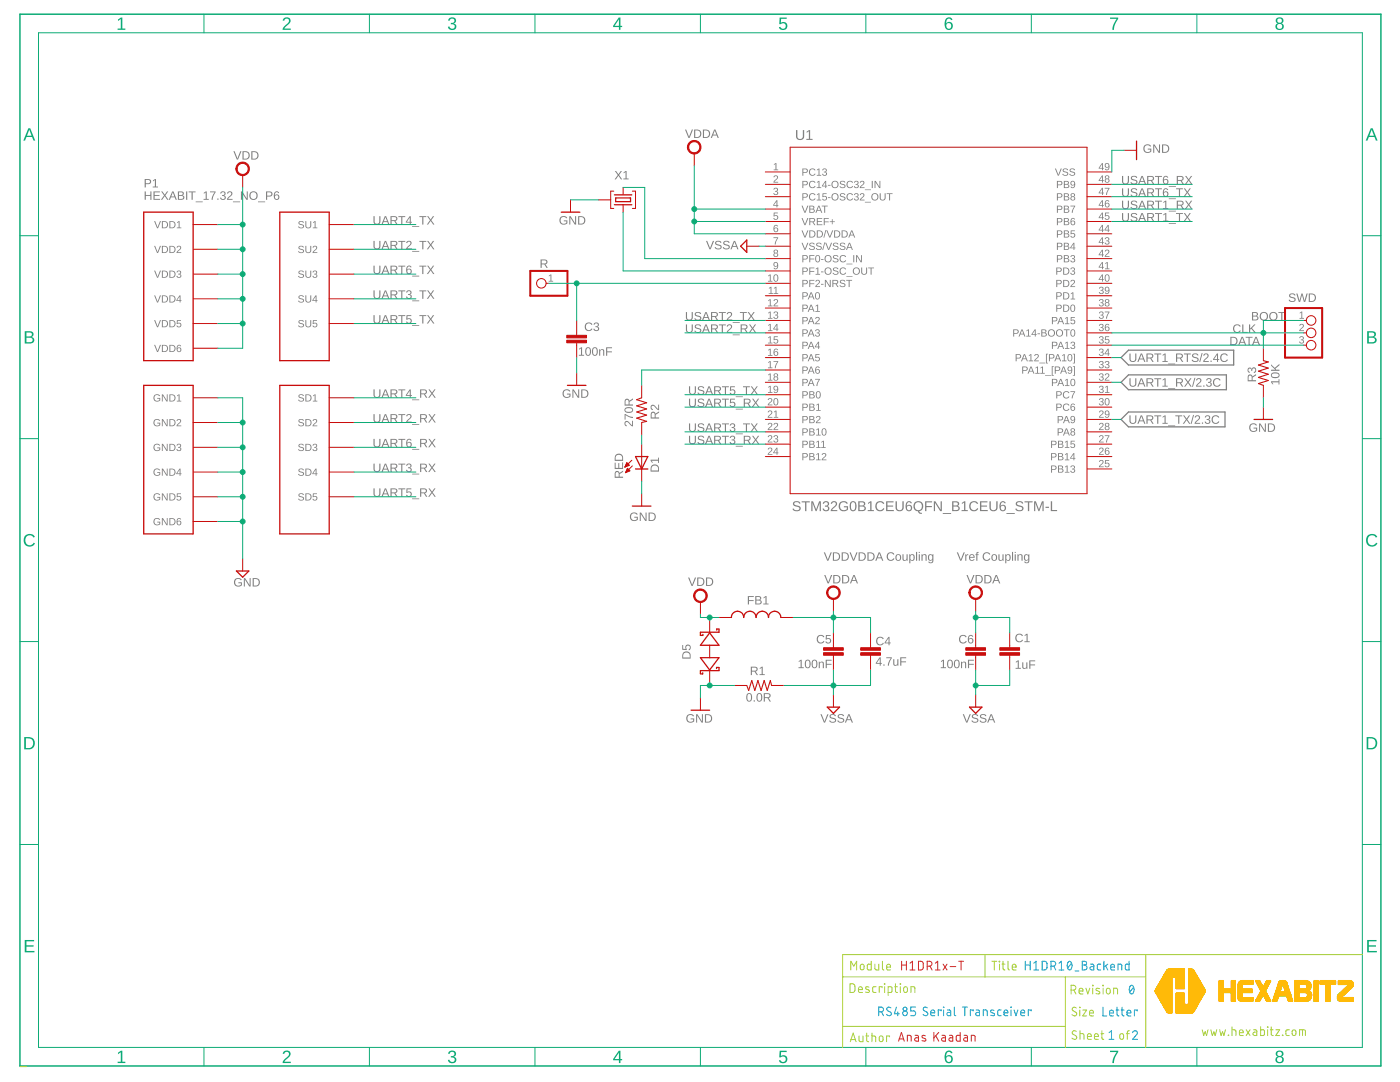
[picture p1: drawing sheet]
<svg xmlns="http://www.w3.org/2000/svg" width="279mm" height="216mm" viewBox="0 0 279 216" stroke-linecap="round" stroke-linejoin="round" font-family="sans-serif">
<g fill="#808080">
<path d="M154.4 32.8l.6-.3v1.3h.3v.2h-.9v-.2h.4v-1.1l-.4 .2z"/>
<path d="M154.5 35.1a.49 .49 0 0 1 .8 .2 .49 .49 0 0 1-.5 .7l-.2 .3h.7v.1h-.9l.1-.3 .4-.4a.29 .29 0 0 0 .1-.4 .29 .29 0 0 0-.5 .1h-.1z"/>
<path d="M154.5 37.6a.41 .41 0 0 1 .7-.1 .41 .41 0 0 1-.2 .7 .38 .38 0 0 1 .3 .4 .38 .38 0 0 1-.5 .3l-.4-.2-.1-.2h.2a.29 .29 0 0 0 .4 .3 .29 .29 0 0 0 .1-.5h-.3v-.2a.28 .28 0 0 0 .4-.1 .28 .28 0 0 0-.2-.4 .28 .28 0 0 0-.4 .2h-.1z"/>
<path d="M154.4 42.4h.8v.2h-.6v.4a.49 .49 0 0 1 .7 .2 .49 .49 0 0 1-.3 .7 .49 .49 0 0 1-.7-.4l.5 .2a.33 .33 0 0 0 .3-.5 .33 .33 0 0 0-.5 0h-.2z"/>
<path d="M154.4 47.4h.9l-.5 1.4h-.2l.1-.4 .4-.9h-.7z"/>
<path d="M109.5 55l.5-.2v1.2h.4v.2h-.9v-.2h.4v-1.1l-.4 .3z"/>
<path d="M259.4 62.4l.5-.2v1.2h.3v.2h-.9v-.2h.4v-1.1l-.3 .3z"/>
<path d="M259.4 64.7a.49 .49 0 0 1 .8 .2 .49 .49 0 0 1-.4 .7l-.3 .3h.7v.2h-.9l.1-.4 .4-.3a.29 .29 0 0 0 .2-.5 .29 .29 0 0 0-.5 .1h-.2z"/>
<path d="M259.4 67.2a.41 .41 0 0 1 .7 0 .41 .41 0 0 1-.2 .6 .38 .38 0 0 1 .3 .5 .38 .38 0 0 1-.4 .3l-.5-.3v-.1h.2a.29 .29 0 0 0 .4 .2 .29 .29 0 0 0 .1-.4l-.4-.1v-.2a.28 .28 0 0 0 .4-.1 .28 .28 0 0 0-.2-.4 .28 .28 0 0 0-.3 .3h-.2z"/>
<path d="M28.9 38.2h.2v.7h.9v-.7h.2v1.7h-.2v-.8h-.9v.8h-.2zM30.6 38.2h1.3v.2h-1v.5h.9v.2h-.9v.6h1v.2h-1.3zM32.2 38.2h.2l.5 .7 .4-.7h.3l-.6 .8 .6 .9h-.2l-.5-.8-.5 .8h-.3l.6-.9zM34.4 38.2h.2l.7 1.7h-.2l-.2-.5h-.8l-.2 .5h-.2zM34.5 38.4l-.3 .8h.6zM35.5 38.2h.9l.2 .2 .1 .3-.3 .3a.46 .46 0 0 1 .4 .5 .46 .46 0 0 1-.6 .4h-.7zM35.7 38.4v.5l.7-.1v-.4zM35.7 39.1v.6h.6l.2-.2-.1-.4zM37.1 38.2h.3v1.7h-.3zM37.7 38.2h1.3v.2h-.5v1.5h-.3v-1.5h-.5zM39 40.2h1.5v.2h-1.5zM40.7 38.5l.6-.3v1.5h.4v.2h-1.1v-.2h.5v-1.3l-.4 .3zM41.9 38.2h1.1l-.5 1.1v.6h-.3l.1-.5 .5-1h-.9zM43.4 39.6h.2v.3h-.2zM44.1 38.3a.49 .49 0 0 1 .7-.1 .49 .49 0 0 1 0 .8h-.1a.49 .49 0 0 1 .3 .7 .49 .49 0 0 1-.7 .2l-.4-.5h.2a.34 .34 0 0 0 .5 .3 .34 .34 0 0 0 .1-.5l-.4-.1v-.2a.33 .33 0 0 0 .5-.1 .33 .33 0 0 0-.2-.5 .33 .33 0 0 0-.4 .3h-.3zM45.5 38.3a.54 .54 0 0 1 .8 .1 .54 .54 0 0 1-.3 .8l-.5 .5h.9v.2h-1.1l.1-.3 .4-.5a.36 .36 0 0 0 .4-.5 .36 .36 0 0 0-.6-.1l-.3 .1zM46.5 40.2h1.4v.2h-1.4zM48.1 38.2h.2l1 1.4-.1-1.4h.2v1.7h-.2l-.9-1.5v1.5h-.2zM49.7 39a.86 .86 0 0 1 1.7 0 .86 .86 0 0 1-1.7 0zM50.1 38.5a.68 .68 0 0 0 .1 1.1 .68 .68 0 0 0 1.1-.4 .68 .68 0 0 0-.7-.8zM51.5 40.2h1.4v.2h-1.4zM53.1 38.2h.7a.52 .52 0 0 1 .6 .5 .52 .52 0 0 1-.6 .5h-.5v.7h-.2zM53.3 38.4v.6h.7a.34 .34 0 0 0 0-.6zM54.9 38.3l.2-.1a.49 .49 0 0 1 .6 .3h-.2l-.1-.1a.46 .46 0 0 0-.5 .1 .46 .46 0 0 0-.1 .5 .53 .53 0 0 1 .9 .1 .53 .53 0 0 1-.3 .8 .53 .53 0 0 1-.7-.4v-.7zM54.8 39.3a.36 .36 0 0 0 .7 0 .36 .36 0 0 0-.7 0z"/>
<path d="M46.6 30.2h.2l.6 1.4 .5-1.4h.3l-.7 1.6h-.2zM48.4 30.2h.5a.84 .84 0 0 1 .9 .8 .84 .84 0 0 1-.8 .8h-.6zM48.6 30.4v1.3a.71 .71 0 0 0 1-.7 .71 .71 0 0 0-1-.6zM50.2 30.2h.5a.84 .84 0 0 1 .9 .8 .84 .84 0 0 1-.8 .8h-.6zM50.4 30.4v1.3a.71 .71 0 0 0 1-.7 .71 .71 0 0 0-1-.6z"/>
<path d="M46.9 115.6a.87 .87 0 0 1 1.3 .1l-.2 .1a.66 .66 0 0 0-.9 0 .66 .66 0 0 0 0 .9 .66 .66 0 0 0 .9 .1l.1-.4h-.5v-.2h.7v.6a.92 .92 0 0 1-1.3 .1 .92 .92 0 0 1-.1-1.3zM48.7 115.4h.2l.9 1.4v-1.4h.2v1.6h-.2l-.9-1.4v1.4h-.2zM50.4 115.4h.6a.84 .84 0 0 1 .9 .8 .84 .84 0 0 1-.9 .8h-.6zM50.7 115.5v1.3a.71 .71 0 0 0 .9-.6 .71 .71 0 0 0-.9-.7z"/>
<path d="M149.2 138.4a.63 .63 0 0 1 .7 0 .63 .63 0 0 1 .2 .8 .63 .63 0 0 1-.6 .8 .63 .63 0 0 1-.6-.8zM149.3 138.5a.95 .95 0 0 0 .2 1.3 .83 .83 0 0 0 0-1.3zM150.4 139.7h.2v.3h-.2zM151.2 138.4a.63 .63 0 0 1 .7 0 .63 .63 0 0 1 .2 .8 .63 .63 0 0 1-.6 .8 .63 .63 0 0 1-.5-.8zM151.4 138.5a.95 .95 0 0 0 .1 1.3 .83 .83 0 0 0 0-1.3zM152.4 138.3h.8a.49 .49 0 0 1 .6 .4 .49 .49 0 0 1-.4 .6l.5 .7h-.3l-.4-.7h-.6v.7h-.2zM152.6 138.5v.6h.6a.32 .32 0 0 0 .4-.3 .32 .32 0 0 0-.4-.3z"/>
<path d="M137.2 142.7a.87 .87 0 0 1 1.3 .2h-.2a.66 .66 0 0 0-.9 0 .66 .66 0 0 0-.1 .9 .66 .66 0 0 0 .9 .1l.1-.4h-.5v-.2h.7v.6a.92 .92 0 0 1-1.3 .1 .92 .92 0 0 1 0-1.3zM138.9 142.5h.3l.9 1.4v-1.4h.2v1.7h-.3l-.9-1.4v1.4h-.2zM140.7 142.5h.5a.84 .84 0 0 1 .9 .8 .84 .84 0 0 1-.8 .9h-.6zM140.9 142.7v1.3a.71 .71 0 0 0 1-.6 .71 .71 0 0 0-1-.7z"/>
<path d="M137.3 115.2h.3l.5 1.5 .6-1.5h.2l-.7 1.7h-.2zM139.1 115.2h.6a.84 .84 0 0 1 .9 .8 .84 .84 0 0 1-.8 .9h-.7zM139.4 115.4v1.3a.71 .71 0 0 0 1-.6 .71 .71 0 0 0-1-.7zM140.9 115.2h.5a.84 .84 0 0 1 .9 .8 .84 .84 0 0 1-.8 .9h-.6zM141.1 115.4v1.3a.71 .71 0 0 0 1-.6 .71 .71 0 0 0-1-.7z"/>
<path d="M122.8 94.1l.5-.1 .3 .4 .8-.5v.3l-.7 .4v.5h.7v.2h-1.7zM122.9 94.3v.8h.6l-.1-.8zM122.7 92.3h.2v1.1h.5v-1h.2v1h.6v-1.1h.2v1.3h-1.7zM122.9 90.8a.86 .86 0 0 1 .9-.2 .86 .86 0 0 1 .6 .7v.7h-1.7v-.8zM123 90.9l-.1 .8h1.3a.72 .72 0 0 0-.3-.8 .72 .72 0 0 0-.9 0z"/>
<path d="M125.9 102.5a.87 .87 0 0 1 1.4 .1l-.3 .1a.66 .66 0 0 0-.9 0 .66 .66 0 0 0 0 .9 .66 .66 0 0 0 .9 .1l.1-.4h-.5v-.2h.7v.6a.92 .92 0 0 1-1.3 .1 .92 .92 0 0 1-.1-1.3zM127.7 102.3h.2l.9 1.4v-1.4h.2v1.6h-.2l-.9-1.4v1.4h-.2zM129.4 102.3h.6a.84 .84 0 0 1 .9 .8 .84 .84 0 0 1-.8 .8h-.7zM129.7 102.5v1.3a.71 .71 0 0 0 1-.7 .71 .71 0 0 0-1-.6z"/>
<path d="M112.5 77.9a.87 .87 0 0 1 1.3 .2h-.2a.66 .66 0 0 0-.9 0 .66 .66 0 0 0-.1 .9 .66 .66 0 0 0 .9 .1l.1-.4h-.5v-.2h.8v.6a.92 .92 0 0 1-1.4 .1 .92 .92 0 0 1 0-1.3zM114.2 77.7h.3l.9 1.4v-1.4h.2v1.7h-.3l-.9-1.5v1.5h-.2zM116 77.7h.5a.84 .84 0 0 1 .9 .8 .84 .84 0 0 1-.8 .9h-.6zM116.2 77.9v1.3a.71 .71 0 0 0 1-.7 .71 .71 0 0 0-1-.6z"/>
<path d="M249.5 84.7a.87 .87 0 0 1 1.4 .2h-.3a.66 .66 0 0 0-.9 0 .66 .66 0 0 0 0 .9 .66 .66 0 0 0 .9 .1l.1-.4h-.5v-.2h.7v.6a.92 .92 0 0 1-1.3 .1 .92 .92 0 0 1-.1-1.3zM251.3 84.5h.2l.9 1.4v-1.4h.2v1.7h-.2l-.9-1.5v1.5h-.2zM253 84.5h.6a.84 .84 0 0 1 .9 .8 .84 .84 0 0 1-.8 .9h-.7zM253.3 84.7v1.3a.71 .71 0 0 0 .9-.7 .71 .71 0 0 0-.9-.6z"/>
<path d="M111.9 43.3a.87 .87 0 0 1 1.3 .2l-.2 .1a.66 .66 0 0 0-.9-.1 .66 .66 0 0 0-.1 1 .66 .66 0 0 0 .9 0l.1-.3h-.5v-.2h.7v.5a.92 .92 0 0 1-1.3 .1 .92 .92 0 0 1 0-1.3zM113.6 43.1h.3l.9 1.5v-1.5h.2v1.7h-.3l-.9-1.4v1.4h-.2zM115.4 43.1h.5a.84 .84 0 0 1 .9 .8 .84 .84 0 0 1-.8 .9h-.6zM115.6 43.3v1.3a.71 .71 0 0 0 1-.6 .71 .71 0 0 0-1-.7z"/>
<path d="M158.3 100.2a.9 .9 0 0 1 1.5 .2l-.3 .1a.45 .45 0 0 0-.6-.4 .45 .45 0 0 0-.3 .6l.5 .2a.6 .6 0 0 1 .7 .6 .6 .6 0 0 1-.8 .5 .72 .72 0 0 1-.8-.5h.2a.55 .55 0 0 0 .6 .4 .55 .55 0 0 0 .5-.6l-.4-.2a.63 .63 0 0 1-.7-.2 .63 .63 0 0 1-.1-.7zM160 100h1.6v.2h-.7v1.8h-.2v-1.8h-.7zM161.9 100h.4l.6 1.7 .6-1.7h.3v2h-.2v-1.7l-.6 1.7h-.2l-.7-1.7v1.7h-.2zM164.4 100.1a.56 .56 0 0 1 .9 0 .56 .56 0 0 1-.2 .9 .56 .56 0 0 1 .4 .7 .56 .56 0 0 1-.8 .3l-.5-.4v-.1h.2a.4 .4 0 0 0 .6 .3 .4 .4 0 0 0 .1-.6l-.5-.1v-.2a.38 .38 0 0 0 .6-.2 .38 .38 0 0 0-.3-.5 .38 .38 0 0 0-.4 .3h-.3zM166 100.1a.64 .64 0 0 1 1 .2 .64 .64 0 0 1-.4 .9l-.5 .6h1v.2h-1.3l.1-.3 .4-.5a.53 .53 0 0 0 .4-.4 .53 .53 0 0 0-.3-.6l-.2 .1-.1 .2h-.3zM167.6 100.3a1.03 1.03 0 0 1 1.6 .2h-.3a.78 .78 0 0 0-1 0 .78 .78 0 0 0-.1 1.1 .78 .78 0 0 0 1.1 .1l.1-.5h-.6v-.2h.8v.7a1.08 1.08 0 0 1-1.5 .1 1.08 1.08 0 0 1-.1-1.5zM169.9 100.1a.74 .74 0 0 1 .8 .1 .74 .74 0 0 1 .2 .8 .74 .74 0 0 1-.6 1 .74 .74 0 0 1-.7-1v-.6zM170.1 100.2a1.34 1.34 0 0 0 0 1.6 .54 .54 0 0 0 .5-.2 .54 .54 0 0 0 .1-.6l-.1-.5a.38 .38 0 0 0-.5-.3zM171.3 100a1.28 1.28 0 0 1 1.3 .3l.1 .4-.4 .3a.54 .54 0 0 1 .5 .6 .54 .54 0 0 1-.7 .4h-.8zM171.5 100.2v.7l.7-.1 .2-.1-.1-.4zM171.5 101.1v.7h.8a.34 .34 0 0 0 .2-.6zM173.2 100.3l.7-.3v1.8h.5v.2h-1.2v-.2h.5v-1.5l-.5 .3zM174.9 100.3a.98 .98 0 0 1 1.6 .2l-.3 .1a.73 .73 0 0 0-1-.2 .73 .73 0 0 0-.2 1l.5 .4a.68 .68 0 0 0 .8-.4l.2 .1a1.01 1.01 0 0 1-1.5 .3 1.01 1.01 0 0 1-.1-1.5zM176.8 100h1.5v.2h-1.2v.7h1.1v.2h-1.1v.7h1.3v.2h-1.6zM178.7 100h.3v1.3a.55 .55 0 0 0 .6 .5 .55 .55 0 0 0 .5-.6v-1.2h.3v1.3a.81 .81 0 0 1-.8 .7 .81 .81 0 0 1-.9-.7zM181 100.1l.2-.1a.57 .57 0 0 1 .8 .4h-.3v-.1a.5 .5 0 0 0-.6 .1 .5 .5 0 0 0-.1 .6 .63 .63 0 0 1 .9 .1 .63 .63 0 0 1-.2 .9 .63 .63 0 0 1-.9-.4l-.1-.9zM180.9 101.3a.45 .45 0 0 0 .9 0 .45 .45 0 0 0-.9 0zM182.6 100.3a1.02 1.02 0 0 1 1.6 .2 1.02 1.02 0 0 1-.7 1.5l.1 .3h.4v.2h-.4l-.3-.2a.5 .5 0 0 0-.6-.4 1.12 1.12 0 0 1-.1-1.6zM182.8 100.4a.77 .77 0 0 0-.1 1.2 .77 .77 0 0 0 1.2-.2 .77 .77 0 0 0-.1-1 .77 .77 0 0 0-1 0zM184.6 100h1.4v.2h-1.1v.8h1.1v.2h-1.1v.8h-.3zM186.4 100h.3l1 1.7v-1.7h.3v2h-.4l-1-1.7v1.7h-.2zM188.2 102.4h1.6v.2h-1.6zM190 100a1.28 1.28 0 0 1 1.4 .3v.4l-.3 .3a.54 .54 0 0 1 .4 .6 .54 .54 0 0 1-.7 .4h-.8zM190.3 100.2v.7l.6-.1 .2-.1-.1-.4zM190.3 101.1v.7h.7a.34 .34 0 0 0 .2-.6zM192 100.3l.7-.3v1.8h.4v.2h-1.2v-.2h.5v-1.5l-.4 .3zM193.7 100.3a.98 .98 0 0 1 1.5 .2l-.2 .1a.73 .73 0 0 0-1.1-.2 .73 .73 0 0 0-.1 1l.4 .4a.68 .68 0 0 0 .8-.4l.2 .1a1.01 1.01 0 0 1-1.5 .3 1.01 1.01 0 0 1 0-1.5zM195.6 100h1.5v.2h-1.3v.7h1.2v.2h-1.2v.7h1.3v.2h-1.5zM197.5 100h.2v1.3a.55 .55 0 0 0 .6 .5 .55 .55 0 0 0 .5-.6v-1.2h.3v1.3a.81 .81 0 0 1-.8 .7 .81 .81 0 0 1-.8-.7zM199.8 100.1l.2-.1a.57 .57 0 0 1 .7 .4h-.2l-.1-.1a.5 .5 0 0 0-.6 .1 .5 .5 0 0 0-.1 .6 .63 .63 0 0 1 1 .1 .63 .63 0 0 1-.3 .9 .63 .63 0 0 1-.9-.4v-.9zM199.7 101.3a.42 .42 0 0 0 .8 0 .42 .42 0 0 0-.8 0zM200.9 102.4h1.6v.2h-1.6zM202.8 100.2a.9 .9 0 0 1 1.4 .2l-.2 .1a.45 .45 0 0 0-.6-.4 .45 .45 0 0 0-.3 .6l.4 .2a.6 .6 0 0 1 .8 .6 .6 .6 0 0 1-.8 .5 .72 .72 0 0 1-.9-.5h.3a.55 .55 0 0 0 .6 .4 .55 .55 0 0 0 .5-.6l-.5-.2a.63 .63 0 0 1-.6-.2 .63 .63 0 0 1-.1-.7zM204.5 100h1.6v.2h-.7v1.8h-.3v-1.8h-.6zM206.4 100h.3l.6 1.7 .6-1.7h.4v2h-.3l.1-1.7-.7 1.7h-.2l-.6-1.7v1.7h-.2zM208.6 101.1h.7v.2h-.7zM209.7 100h.3v1.8h1v.2h-1.3z"/>
<path d="M228.4 29a.87 .87 0 0 1 1.3 .2l-.2 .1a.66 .66 0 0 0-.9-.1 .66 .66 0 0 0-.1 .9 .66 .66 0 0 0 1 .1l.1-.4h-.5v-.1h.7v.5a.92 .92 0 0 1-1.3 .1 .92 .92 0 0 1-.1-1.3zM230.1 28.8h.3l.9 1.5v-1.5h.2v1.7h-.3l-.9-1.4 .1 1.4h-.3zM231.9 28.8h.6a.84 .84 0 0 1 .8 .8 .84 .84 0 0 1-.8 .9h-.6zM232.1 29v1.3a.71 .71 0 0 0 1-.6 .71 .71 0 0 0-1-.7z"/>
<path d="M253.7 76.1h1.5v-.4h.1v1h-.1v-.4h-1.3l.2 .4h-.2zM253.7 74.5a1 1 0 0 1 1.7 .4 .93 .93 0 0 1-.9 .6 .93 .93 0 0 1-.9-.6zM253.9 74.7a.64 .64 0 0 0 .3 .6 .64 .64 0 0 0 .7-.1 .35 .35 0 0 0 .3-.4 .35 .35 0 0 0-.5-.3h-.6zM253.7 72.7l.7 .7 .9-.8v.3l-.8 .7 .2 .2h.6v.2h-1.6v-.2h.8l-.8-.8z"/>
<path d="M124.7 84.1a.89 .89 0 0 1 1.3 .6l.1 .1v-.8h.2v1.1l-.3-.1-.4-.4a.36 .36 0 0 0-.5-.4 .36 .36 0 0 0-.1 .6l.1 .3-.4-.4zM124.7 82.6l1 .5 .6 .1v.2l-.6-.1-.9-.5v.9h-.1zM124.7 81.5a1 1 0 0 1 1.7 .3 .93 .93 0 0 1-.9 .6 .93 .93 0 0 1-.9-.6zM124.8 81.6a.64 .64 0 0 0 .4 .6 .64 .64 0 0 0 .7-.1 .35 .35 0 0 0 .3-.4 .35 .35 0 0 0-.5-.2h-.6zM124.8 79.7l.5-.1 .3 .4 .7-.5v.3l-.7 .4v.5h.7v.2h-1.6zM124.9 79.9l-.1 .8h.7l-.1-.8z"/>
<path d="M115.6 69.6l.6-.3v1.5h.4v.2h-1.1v-.2h.5v-1.3l-.4 .3zM117 69.4a.63 .63 0 0 1 .8 0 .63 .63 0 0 1 .2 .7 .63 .63 0 0 1-.6 .9 .63 .63 0 0 1-.6-.9zM117.2 69.5a.95 .95 0 0 0 .2 1.3 .83 .83 0 0 0 0-1.3zM118.4 69.4a.63 .63 0 0 1 .7 0 .63 .63 0 0 1 .2 .7 .63 .63 0 0 1-.6 .9 .63 .63 0 0 1-.6-.9zM118.6 69.5a.95 .95 0 0 0 .1 1.3 .83 .83 0 0 0 0-1.3zM119.6 69.7h.2v.2a.43 .43 0 0 1 .5-.2 .43 .43 0 0 1 .3 .4v.9h-.2v-.8a.31 .31 0 0 0-.4-.4 .31 .31 0 0 0-.2 .4v.8h-.2zM121 69.3h1.1v.2h-.9v.6h.9v.2h-.9v.7h-.2z"/>
<path d="M159.4 131.9l.6-.3v1.5h.4v.2h-1v-.2h.4v-1.2l-.4 .2zM160.9 131.7a.63 .63 0 0 1 .7 .1 .63 .63 0 0 1 .2 .7 .63 .63 0 0 1-.6 .8 .63 .63 0 0 1-.6-.8zM161 131.8a.95 .95 0 0 0 .2 1.4 .83 .83 0 0 0 0-1.4zM162.2 131.7a.63 .63 0 0 1 .8 .1 .63 .63 0 0 1 .1 .7 .63 .63 0 0 1-.5 .8 .63 .63 0 0 1-.6-.8zM162.4 131.8a.95 .95 0 0 0 .2 1.4 .83 .83 0 0 0 0-1.4zM163.4 132h.2v.3a.43 .43 0 0 1 .5-.3 .43 .43 0 0 1 .3 .5v.8h-.2v-.8a.31 .31 0 0 0-.3-.3 .31 .31 0 0 0-.3 .4v.7h-.2zM164.8 131.6h1.2v.2h-1v.7h.9v.1h-.9v.7h-.2z"/>
<path d="M187.8 131.9l.6-.3v1.5h.4v.2h-1.1v-.2h.5v-1.2l-.4 .2zM189.3 131.7a.63 .63 0 0 1 .7 .1 .63 .63 0 0 1 .2 .7 .63 .63 0 0 1-.6 .8 .63 .63 0 0 1-.6-.8zM189.4 131.8a.95 .95 0 0 0 .2 1.4 .83 .83 0 0 0 0-1.4zM190.6 131.7a.63 .63 0 0 1 .7 .1 .63 .63 0 0 1 .2 .7 .63 .63 0 0 1-.6 .8 .63 .63 0 0 1-.5-.8zM190.8 131.8a.95 .95 0 0 0 .1 1.4 .83 .83 0 0 0 .1-1.4zM191.8 132h.2v.3a.43 .43 0 0 1 .5-.3 .43 .43 0 0 1 .3 .5v.8h-.2v-.8a.31 .31 0 0 0-.3-.3 .31 .31 0 0 0-.3 .4v.7h-.2zM193.2 131.6h1.2v.2h-1v.7h.9v.1h-.9v.7h-.2z"/>
<path d="M175.5 131.2h.3v1.1h.2v.2h-.2v.3h-.2v-.3h-.8zM175.6 131.4l-.6 .9h.6zM176.3 132.6h.2v.2h-.2zM176.9 131.2h1.1l-.5 1-.1 .6h-.2v-.4l.6-1.1h-.9zM178.3 131.5h.2v.9a.31 .31 0 0 0 .3 .3 .31 .31 0 0 0 .3-.4v-.8h.2v1.3h-.2v-.2a.43 .43 0 0 1-.5 .2 .43 .43 0 0 1-.3-.4zM179.7 131.2h1.1v.1h-.9v.7h.9v.2h-.9v.6h-.2z"/>
<path d="M202.7 132l.6-.2v1.5h.4v.1h-1v-.1h.4v-1.3l-.4 .2zM204 132.2h.2v.8a.31 .31 0 0 0 .4 .3 .31 .31 0 0 0 .2-.4v-.7h.2v1.2h-.2v-.2a.43 .43 0 0 1-.5 .3 .43 .43 0 0 1-.3-.5zM205.4 131.8h1.2v.2h-1v.6h1v.2h-1v.6h-.2z"/>
<path d="M192.1 142.5h.3l.5 1.5 .6-1.5h.2l-.6 1.7h-.3zM194.1 142.6a.78 .78 0 0 1 1.1 .3h-.2a.39 .39 0 0 0-.5-.3 .39 .39 0 0 0-.2 .5l.3 .1a.51 .51 0 0 1 .6 .6 .51 .51 0 0 1-.6 .4l-.6-.2-.1-.2 .2-.1a.45 .45 0 0 0 .5 .4 .45 .45 0 0 0 .4-.5l-.5-.2a.47 .47 0 0 1-.5-.2 .47 .47 0 0 1 .1-.6zM195.7 142.6a.78 .78 0 0 1 1.1 .3h-.2a.39 .39 0 0 0-.4-.3 .39 .39 0 0 0-.3 .5l.4 .1a.51 .51 0 0 1 .6 .6 .51 .51 0 0 1-.7 .4l-.6-.2-.1-.2 .2-.1a.45 .45 0 0 0 .5 .4 .45 .45 0 0 0 .4-.5l-.4-.2a.47 .47 0 0 1-.6-.2 .47 .47 0 0 1 .1-.6zM197.7 142.5h.2l.7 1.7h-.2l-.2-.5h-.8l-.2 .5h-.2zM197.8 142.7l-.3 .8h.6z"/>
<path d="M163.7 142.5h.3l.5 1.5 .6-1.5h.2l-.6 1.7h-.3zM165.7 142.6a.78 .78 0 0 1 1.1 .3h-.2a.39 .39 0 0 0-.5-.3 .39 .39 0 0 0-.2 .5l.3 .1a.51 .51 0 0 1 .7 .6 .51 .51 0 0 1-.7 .4l-.6-.2-.1-.2 .2-.1a.45 .45 0 0 0 .5 .4 .45 .45 0 0 0 .4-.5l-.5-.2a.47 .47 0 0 1-.5-.2 .47 .47 0 0 1 .1-.6zM167.3 142.6a.78 .78 0 0 1 1.2 .3h-.3a.39 .39 0 0 0-.4-.3 .39 .39 0 0 0-.3 .5l.4 .1a.51 .51 0 0 1 .6 .6 .51 .51 0 0 1-.7 .4l-.6-.2-.1-.2 .2-.1a.45 .45 0 0 0 .5 .4 .45 .45 0 0 0 .4-.5l-.4-.2a.47 .47 0 0 1-.6-.2 .47 .47 0 0 1 .1-.6zM169.3 142.5h.3l.6 1.7h-.2l-.2-.5h-.8l-.2 .5h-.2zM169.4 142.7l-.3 .8h.6z"/>
<path d="M164.5 114.7h.2l.6 1.5 .5-1.5h.3l-.7 1.7h-.2zM166.3 114.7h.6a.84 .84 0 0 1 .8 .8 .84 .84 0 0 1-.8 .9h-.6zM166.5 114.9v1.3a.71 .71 0 0 0 1-.6 .71 .71 0 0 0-1-.7zM168.1 114.7h.5a.84 .84 0 0 1 .9 .8 .84 .84 0 0 1-.8 .9h-.6zM168.3 114.9v1.3a.71 .71 0 0 0 1-.6 .71 .71 0 0 0-1-.7zM170.3 114.7h.3l.6 1.7h-.2l-.2-.5h-.8l-.1 .5h-.3zM170.4 114.9l-.3 .8h.6z"/>
<path d="M192.9 114.7h.2l.6 1.5 .5-1.5h.3l-.7 1.7h-.2zM194.7 114.7h.5a.84 .84 0 0 1 .9 .8 .84 .84 0 0 1-.8 .9h-.6zM194.9 114.9v1.3a.71 .71 0 0 0 1-.6 .71 .71 0 0 0-1-.7zM196.5 114.7h.5a.84 .84 0 0 1 .9 .8 .84 .84 0 0 1-.8 .9h-.6zM196.7 114.9v1.3a.71 .71 0 0 0 1-.6 .71 .71 0 0 0-1-.7zM198.7 114.7h.3l.6 1.7h-.2l-.2-.5h-.8l-.2 .5h-.2zM198.8 114.9l-.3 .8h.6z"/>
<path d="M136.7 25.9h.2l.6 1.4 .6-1.4h.2l-.7 1.6h-.2zM138.5 25.9h.6a.84 .84 0 0 1 .9 .8 .84 .84 0 0 1-.9 .8h-.6zM138.7 26v1.3a.71 .71 0 0 0 1-.6 .71 .71 0 0 0-1-.7zM140.3 25.9h.5a.84 .84 0 0 1 .9 .8 .84 .84 0 0 1-.8 .8h-.6zM140.5 26v1.3a.71 .71 0 0 0 1-.6 .71 .71 0 0 0-1-.7zM142.5 25.9h.3l.7 1.6h-.3l-.2-.5h-.7l-.2 .5h-.3zM142.7 26l-.4 .9h.7z"/>
<path d="M140.9 48.1h.2l.6 1.4 .6-1.4h.2l-.7 1.6h-.2zM142.9 48.2a.78 .78 0 0 1 1.1 .2l-.2 .1a.39 .39 0 0 0-.5-.3 .39 .39 0 0 0-.3 .5l.4 .1a.51 .51 0 0 1 .6 .5 .51 .51 0 0 1-.7 .5l-.5-.2-.2-.3h.2a.45 .45 0 0 0 .6 .3 .45 .45 0 0 0 .3-.5l-.4-.1a.47 .47 0 0 1-.5-.3 .47 .47 0 0 1 .1-.5zM144.5 48.2a.78 .78 0 0 1 1.1 .2l-.2 .1a.39 .39 0 0 0-.5-.3 .39 .39 0 0 0-.3 .5l.4 .1a.51 .51 0 0 1 .6 .5 .51 .51 0 0 1-.6 .5l-.6-.2-.1-.3h.2a.45 .45 0 0 0 .5 .3 .45 .45 0 0 0 .3-.5l-.4-.1a.47 .47 0 0 1-.5-.3 .47 .47 0 0 1 .1-.5zM146.5 48.1h.2l.7 1.6h-.2l-.2-.4h-.8l-.2 .4h-.2zM146.6 48.2l-.3 .9h.6z"/>
<path d="M190.9 110.2h.3l.5 1.5 .6-1.5h.2l-.6 1.7h-.3zM192.6 110.6h.2v.3l.2-.3h.2v.2h-.2l-.1 .2v.9h-.3zM193.5 110.8a.59 .59 0 0 1 .7-.2 .59 .59 0 0 1 .3 .7h-.9a.38 .38 0 0 0 .2 .4 .38 .38 0 0 0 .5-.1h.2a.65 .65 0 0 1-1 .1 .65 .65 0 0 1 0-.9zM193.7 110.8l-.1 .3h.7l-.2-.3zM194.9 110.2l.4-.1v.2l-.2 .1v.2h.2v.2h-.2v1.1h-.3v-1.1h-.1zM196.3 110.4a.84 .84 0 0 1 1.3 .2l-.2 .1a.62 .62 0 0 0-.9-.1 .62 .62 0 0 0 .1 .9 .62 .62 0 0 0 .9-.1l.2 .1a.86 .86 0 0 1-1.3 .2 .86 .86 0 0 1-.1-1.3zM198 110.7a.63 .63 0 0 1 .9 .1 .63 .63 0 0 1-.1 .9 .63 .63 0 0 1-.9-.1zM198.2 110.9l-.1 .6 .2 .2a.48 .48 0 0 0 .5-.5 .48 .48 0 0 0-.5-.4zM199.3 110.6h.2v.8a.31 .31 0 0 0 .3 .4 .31 .31 0 0 0 .3-.4v-.8h.2v1.3h-.2v-.2a.43 .43 0 0 1-.5 .2 .43 .43 0 0 1-.3-.4zM200.6 110.6h.2v.2a.49 .49 0 0 1 .7-.2 .49 .49 0 0 1 .2 .6 .52 .52 0 0 1-.6 .7l-.3-.2v.7h-.2zM201 110.8a.47 .47 0 0 0-.2 .6 .47 .47 0 0 0 .6 .2v-.7zM202 110.1h.2v1.8h-.2zM202.5 110.1h.2v.2h-.2zM202.5 110.6h.2v1.3h-.2zM203 110.6h.2l.1 .2a.43 .43 0 0 1 .5-.2 .43 .43 0 0 1 .3 .4v.9h-.2v-.8a.31 .31 0 0 0-.4-.4 .31 .31 0 0 0-.2 .4v.8h-.2zM204.5 110.7l.3-.1 .4 .2v-.2l.2 .1a1.86 1.86 0 0 1-.2 1.6l-.5 .1-.3-.3 .5 .1a.4 .4 0 0 0 .3-.5 .53 .53 0 0 1-.7 .1 .53 .53 0 0 1-.1-.8zM204.6 110.9v.6a.37 .37 0 0 0 .5 .2 .37 .37 0 0 0 .1-.6l-.2-.3z"/>
<path d="M164.4 110.2h.2l.6 1.5 .6-1.5h.2l-.7 1.7h-.2zM166.2 110.2h.6a.84 .84 0 0 1 .9 .8 .84 .84 0 0 1-.9 .9h-.6zM166.4 110.4v1.3a.71 .71 0 0 0 1-.6 .71 .71 0 0 0-1-.7zM168 110.2h.5a.84 .84 0 0 1 .9 .8 .84 .84 0 0 1-.8 .9h-.6zM168.2 110.4v1.3a.71 .71 0 0 0 1-.6 .71 .71 0 0 0-1-.7zM169.5 110.2h.3l.5 1.5 .6-1.5h.2l-.6 1.7h-.3zM171.4 110.2h.5a.84 .84 0 0 1 .9 .8 .84 .84 0 0 1-.8 .9h-.6zM171.6 110.4v1.3a.71 .71 0 0 0 1-.6 .71 .71 0 0 0-1-.7zM173.1 110.2h.6a.84 .84 0 0 1 .9 .8 .84 .84 0 0 1-.9 .9h-.6zM173.3 110.4v1.3a.71 .71 0 0 0 1-.6 .71 .71 0 0 0-1-.7zM175.4 110.2h.2l.7 1.7h-.2l-.2-.5h-.8l-.2 .5h-.2zM175.5 110.4l-.3 .8h.6zM177.2 110.4a.84 .84 0 0 1 1.3 .2l-.2 .1a.62 .62 0 0 0-1-.1 .62 .62 0 0 0 .1 .9 .62 .62 0 0 0 .9-.1l.2 .1a.86 .86 0 0 1-1.3 .2 .86 .86 0 0 1 0-1.3zM178.8 110.7a.63 .63 0 0 1 .9 .1 .63 .63 0 0 1-.1 .9 .63 .63 0 0 1-.8-.1zM179 110.9l-.1 .6 .2 .2a.48 .48 0 0 0 .5-.5 .48 .48 0 0 0-.5-.4zM180.1 110.6h.2v.8a.31 .31 0 0 0 .4 .4 .31 .31 0 0 0 .2-.4v-.8h.2v1.3h-.2v-.2a.43 .43 0 0 1-.5 .2 .43 .43 0 0 1-.3-.4zM181.5 110.6h.2v.2a.49 .49 0 0 1 .6-.2 .49 .49 0 0 1 .3 .6 .52 .52 0 0 1-.7 .7l-.2-.2v.7h-.2zM181.8 110.8a.47 .47 0 0 0-.1 .6 .47 .47 0 0 0 .6 .2v-.7zM182.8 110.1h.2v1.8h-.2zM183.4 110.1h.2v.2h-.2zM183.4 110.6h.2v1.3h-.2zM183.9 110.6h.2v.2a.43 .43 0 0 1 .5-.2 .43 .43 0 0 1 .3 .4v.9h-.2v-.8a.31 .31 0 0 0-.3-.4 .31 .31 0 0 0-.3 .4v.8h-.2zM185.3 110.7l.4-.1 .4 .2v-.2l.2 .1a1.86 1.86 0 0 1-.3 1.6l-.4 .1-.4-.3 .5 .1a.4 .4 0 0 0 .4-.5 .53 .53 0 0 1-.8 .1 .53 .53 0 0 1-.1-.8zM185.5 110.9l-.1 .6a.37 .37 0 0 0 .6 .2 .37 .37 0 0 0 .1-.6l-.3-.3z"/>
<path d="M249.9 62.3h.9l.2 .1v.4l-.3 .3a.46 .46 0 0 1 .4 .5 .46 .46 0 0 1-.6 .3h-.6zM250.1 62.5v.5l.7-.2-.1-.3zM250.1 63.2v.6l.6-.1 .2-.1-.2-.4zM251.3 63.1a.9 .9 0 0 1 1.8 0 .9 .9 0 0 1-1.8 0zM251.8 62.6a.68 .68 0 0 0 .1 1.1 .68 .68 0 0 0 1-.4 .68 .68 0 0 0-.7-.9zM253.2 63.1a.9 .9 0 0 1 1.8 0 .9 .9 0 0 1-1.8 0zM253.7 62.6a.68 .68 0 0 0 .1 1.1 .68 .68 0 0 0 1-.4 .68 .68 0 0 0-.7-.9zM255.1 62.3h1.4v.2h-.6v1.4h-.2v-1.4h-.6z"/>
<path d="M30.8 44.1h.2l.4 1.3 .5-1.3h.2l-.6 1.4h-.2zM32.3 44.1h.5a.71 .71 0 0 1 .7 .7 .71 .71 0 0 1-.7 .7h-.5zM32.5 44.3v1.1a.61 .61 0 0 0 .8-.6 .61 .61 0 0 0-.8-.5zM33.8 44.1h.5a.71 .71 0 0 1 .7 .7 .71 .71 0 0 1-.7 .7h-.5zM34 44.3v1.1a.61 .61 0 0 0 .8-.6 .61 .61 0 0 0-.8-.5zM35.3 44.4l.5-.3v1.3h.4v.1h-.9v-.1h.4v-1.1l-.4 .2z"/>
<path d="M30.8 49.1h.2l.4 1.2 .5-1.2h.2l-.6 1.4h-.2zM32.3 49.1h.5a.71 .71 0 0 1 .7 .6 .71 .71 0 0 1-.7 .8h-.5zM32.5 49.2v1.1a.61 .61 0 0 0 .8-.5 .61 .61 0 0 0-.8-.6zM33.8 49.1h.5a.71 .71 0 0 1 .7 .6 .71 .71 0 0 1-.7 .8h-.5zM34 49.2v1.1a.61 .61 0 0 0 .8-.5 .61 .61 0 0 0-.8-.6zM35.4 49.1a.49 .49 0 0 1 .7 .3 .49 .49 0 0 1-.4 .6l-.3 .3h.8v.2h-1l.2-.3 .4-.4a.29 .29 0 0 0 .1-.5 .29 .29 0 0 0-.5 .1h-.2z"/>
<path d="M30.8 54h.2l.4 1.3 .5-1.3h.2l-.6 1.4h-.2zM32.3 54h.5a.71 .71 0 0 1 .7 .7 .71 .71 0 0 1-.7 .7h-.5zM32.5 54.2v1.1a.61 .61 0 0 0 .8-.6 .61 .61 0 0 0-.8-.5zM33.8 54h.5a.71 .71 0 0 1 .7 .7 .71 .71 0 0 1-.7 .7h-.5zM34 54.2v1.1a.61 .61 0 0 0 .8-.6 .61 .61 0 0 0-.8-.5zM35.4 54.1a.41 .41 0 0 1 .7 0 .41 .41 0 0 1-.2 .6 .38 .38 0 0 1 .3 .5 .38 .38 0 0 1-.5 .2l-.4-.2-.1-.1 .2-.1a.29 .29 0 0 0 .4 .3 .29 .29 0 0 0 .1-.5h-.3v-.2a.28 .28 0 0 0 .4-.1 .28 .28 0 0 0-.2-.4 .28 .28 0 0 0-.4 .3l-.2-.1z"/>
<path d="M30.8 58.9h.2l.4 1.3 .5-1.3h.2l-.6 1.5h-.2zM32.3 58.9h.5a.71 .71 0 0 1 .7 .7 .71 .71 0 0 1-.7 .8h-.5zM32.5 59.1v1.1a.61 .61 0 0 0 .8-.5 .61 .61 0 0 0-.8-.6zM33.8 58.9h.5a.71 .71 0 0 1 .7 .7 .71 .71 0 0 1-.7 .8h-.5zM34 59.1v1.1a.61 .61 0 0 0 .8-.5 .61 .61 0 0 0-.8-.6zM35.8 58.9h.2v1h.2v.1h-.2v.4h-.1v-.4h-.7zM35.9 59.1l-.6 .8h.6z"/>
<path d="M30.8 63.9h.2l.4 1.2 .5-1.2h.2l-.6 1.4h-.2zM32.3 63.9h.5a.71 .71 0 0 1 .7 .7 .71 .71 0 0 1-.7 .7h-.5zM32.5 64v1.1a.61 .61 0 0 0 .8-.5 .61 .61 0 0 0-.8-.6zM33.8 63.9h.5a.71 .71 0 0 1 .7 .7 .71 .71 0 0 1-.7 .7h-.5zM34 64v1.1a.61 .61 0 0 0 .8-.5 .61 .61 0 0 0-.8-.6zM35.3 63.9h.8v.1h-.6l-.1 .5a.49 .49 0 0 1 .7 .2 .49 .49 0 0 1-.3 .7 .49 .49 0 0 1-.6-.4l.5 .2a.33 .33 0 0 0 .3-.5 .33 .33 0 0 0-.6-.1h-.1z"/>
<path d="M30.8 68.8h.2l.4 1.3 .5-1.3h.2l-.6 1.4h-.2zM32.3 68.8h.5a.71 .71 0 0 1 .7 .7 .71 .71 0 0 1-.7 .7h-.5zM32.5 69v1.1a.61 .61 0 0 0 .8-.6 .61 .61 0 0 0-.8-.5zM33.8 68.8h.5a.71 .71 0 0 1 .7 .7 .71 .71 0 0 1-.7 .7h-.5zM34 69v1.1a.61 .61 0 0 0 .8-.6 .61 .61 0 0 0-.8-.5zM35.5 68.9l.4-.1 .3 .3-.6-.1-.2 .5a.48 .48 0 0 1 .8 .1 .48 .48 0 0 1-.2 .7 .48 .48 0 0 1-.7-.4v-.6zM35.4 69.8a.31 .31 0 0 0 .6 0 .31 .31 0 0 0-.6 0z"/>
<path d="M30.8 78.9l.7-.2 .4 .3-.1 .1a.56 .56 0 0 0-.8 0 .56 .56 0 0 0 0 .8 .56 .56 0 0 0 .8-.1v-.2h-.4v-.2h.6v.5a.78 .78 0 0 1-1.1 .1 .78 .78 0 0 1-.1-1.1zM32.3 78.7h.2l.8 1.2v-1.2h.2v1.4h-.3l-.7-1.2v1.2h-.2zM33.8 78.7h.5a.71 .71 0 0 1 .7 .7 .71 .71 0 0 1-.7 .7h-.5zM34 78.8v1.2a.61 .61 0 0 0 .8-.6 .61 .61 0 0 0-.8-.6zM35.3 78.9l.5-.2v1.3h.4v.1h-.9v-.1h.3v-1.1l-.3 .2z"/>
<path d="M30.8 83.8l.7-.2 .4 .3-.1 .1a.56 .56 0 0 0-.8 0 .56 .56 0 0 0 0 .8 .56 .56 0 0 0 .8 0v-.3h-.4v-.2h.6v.5a.78 .78 0 0 1-1.1 .1 .78 .78 0 0 1-.1-1.1zM32.3 83.6h.2l.8 1.3v-1.3h.2v1.5h-.3l-.7-1.3v1.3h-.2zM33.8 83.6h.5a.71 .71 0 0 1 .7 .7 .71 .71 0 0 1-.7 .8h-.5zM34 83.8v1.1a.61 .61 0 0 0 .8-.6 .61 .61 0 0 0-.8-.5zM35.4 83.7a.49 .49 0 0 1 .7 .2 .49 .49 0 0 1-.4 .7l-.3 .3h.8v.2h-1l.2-.4 .4-.3a.29 .29 0 0 0 .1-.5 .29 .29 0 0 0-.5 .1h-.2z"/>
<path d="M30.8 88.7l.7-.1 .4 .3h-.1a.56 .56 0 0 0-.8 .1 .56 .56 0 0 0 0 .8 .56 .56 0 0 0 .8-.1v-.3h-.4v-.1h.6v.5a.78 .78 0 0 1-1.1 .1 .78 .78 0 0 1-.1-1.2zM32.3 88.6h.2l.8 1.2v-1.2h.2v1.4h-.3l-.7-1.2v1.2h-.2zM33.8 88.6h.5a.71 .71 0 0 1 .7 .6 .71 .71 0 0 1-.7 .8h-.5zM34 88.7v1.1a.61 .61 0 0 0 .8-.5 .61 .61 0 0 0-.8-.6zM35.4 88.6a.41 .41 0 0 1 .7 0 .41 .41 0 0 1-.2 .7 .38 .38 0 0 1 .3 .4 .38 .38 0 0 1-.5 .3l-.4-.2-.1-.2h.2a.29 .29 0 0 0 .4 .3 .29 .29 0 0 0 .1-.5l-.4-.1v-.1a.28 .28 0 0 0 .4-.1 .28 .28 0 0 0-.1-.4 .28 .28 0 0 0-.4 .2h-.2z"/>
<path d="M30.8 93.7l.7-.2 .4 .3-.1 .1a.56 .56 0 0 0-.8 0 .56 .56 0 0 0 0 .8 .56 .56 0 0 0 .8-.1v-.2h-.4v-.2h.6v.5a.78 .78 0 0 1-1.1 .1 .78 .78 0 0 1-.1-1.1zM32.3 93.5h.2l.8 1.2v-1.2h.2v1.4h-.3l-.7-1.2v1.2h-.2zM33.8 93.5h.5a.71 .71 0 0 1 .7 .7 .71 .71 0 0 1-.7 .7h-.5zM34 93.7v1.1a.61 .61 0 0 0 .8-.6 .61 .61 0 0 0-.8-.5zM35.8 93.5h.2v1h.2v.1h-.2v.3h-.2v-.3h-.6zM35.8 93.7l-.5 .8h.5z"/>
<path d="M30.8 98.6l.7-.2 .4 .4h-.1a.56 .56 0 0 0-.8 0 .56 .56 0 0 0 0 .8 .56 .56 0 0 0 .8 0v-.3h-.4v-.1h.6v.4a.78 .78 0 0 1-1.1 .1 .78 .78 0 0 1-.1-1.1zM32.3 98.4h.2l.8 1.3v-1.3h.2v1.5h-.3l-.7-1.2v1.2h-.2zM33.8 98.4h.5a.71 .71 0 0 1 .7 .7 .71 .71 0 0 1-.7 .8h-.5zM34 98.6v1.1a.61 .61 0 0 0 .8-.5 .61 .61 0 0 0-.8-.6zM35.3 98.4h.8v.2h-.6l-.1 .4a.49 .49 0 0 1 .7 .3 .49 .49 0 0 1-.3 .6 .49 .49 0 0 1-.6-.4l.5 .2a.33 .33 0 0 0 .3-.4 .33 .33 0 0 0-.6-.1h-.1z"/>
<path d="M30.8 103.5l.7-.1 .4 .3h-.1a.56 .56 0 0 0-.8 .1 .56 .56 0 0 0 0 .8 .56 .56 0 0 0 .8-.1v-.2h-.4v-.2h.6v.5a.78 .78 0 0 1-1.1 .1 .78 .78 0 0 1-.1-1.2zM32.3 103.4h.2l.8 1.2v-1.2h.2v1.4h-.3l-.7-1.2v1.2h-.2zM33.8 103.4h.5a.71 .71 0 0 1 .7 .7 .71 .71 0 0 1-.7 .7h-.5zM34 103.5v1.2a.61 .61 0 0 0 .8-.6 .61 .61 0 0 0-.8-.6zM35.5 103.4h.4l.3 .2-.6-.1-.2 .6a.48 .48 0 0 1 .7 0 .48 .48 0 0 1-.2 .7 .48 .48 0 0 1-.6-.3l-.1-.6zM35.4 104.3a.31 .31 0 0 0 .6 0 .31 .31 0 0 0-.6 0z"/>
<path d="M59.7 44.2l.6-.1 .3 .3-.1 .1a.33 .33 0 0 0-.4-.3 .33 .33 0 0 0-.3 .4 .69 .69 0 0 1 .8 .7l-.3 .3a.62 .62 0 0 1-.8-.4h.2a.38 .38 0 0 0 .4 .3 .38 .38 0 0 0 .3-.5l-.5-.1a.37 .37 0 0 1-.3-.3 .37 .37 0 0 1 .1-.4zM60.9 44.1h.2v.9a.4 .4 0 0 0 .4 .4 .4 .4 0 0 0 .4-.4v-.9h.2v.9a.59 .59 0 0 1-.6 .6 .59 .59 0 0 1-.6-.6zM62.5 44.4l.5-.3v1.3h.3v.1h-.9v-.1h.4v-1.1l-.3 .2z"/>
<path d="M59.7 49.1h.6l.3 .3h-.1a.33 .33 0 0 0-.4-.3 .33 .33 0 0 0-.3 .5 .69 .69 0 0 1 .8 .7l-.3 .2a.62 .62 0 0 1-.8-.4h.2a.38 .38 0 0 0 .4 .3 .38 .38 0 0 0 .3-.4l-.5-.2a.37 .37 0 0 1-.3-.3 .37 .37 0 0 1 .1-.4zM60.9 49.1h.2v.9a.4 .4 0 0 0 .4 .4 .4 .4 0 0 0 .4-.5v-.8h.2v.9a.59 .59 0 0 1-.6 .5 .59 .59 0 0 1-.6-.5zM62.5 49.1a.49 .49 0 0 1 .8 .3 .49 .49 0 0 1-.4 .6l-.3 .3h.7v.2h-.9l.1-.3 .4-.4a.29 .29 0 0 0 .2-.5 .29 .29 0 0 0-.5 .1h-.2z"/>
<path d="M59.7 54.1l.6-.1 .3 .3h-.1a.33 .33 0 0 0-.4-.2 .33 .33 0 0 0-.3 .4 .69 .69 0 0 1 .8 .7l-.3 .2a.62 .62 0 0 1-.8-.3l.2-.1a.38 .38 0 0 0 .4 .3 .38 .38 0 0 0 .3-.4l-.5-.2a.37 .37 0 0 1-.3-.2 .37 .37 0 0 1 .1-.4zM60.9 54h.2v.9a.4 .4 0 0 0 .4 .4 .4 .4 0 0 0 .4-.4v-.9h.2v.9a.59 .59 0 0 1-.6 .5 .59 .59 0 0 1-.6-.5zM62.5 54.1a.41 .41 0 0 1 .7 0 .41 .41 0 0 1-.2 .6 .38 .38 0 0 1 .3 .5 .38 .38 0 0 1-.4 .2l-.5-.2v-.1l.1-.1a.29 .29 0 0 0 .4 .3 .29 .29 0 0 0 .2-.5h-.4v-.2a.28 .28 0 0 0 .4-.1 .28 .28 0 0 0-.2-.4 .28 .28 0 0 0-.3 .3l-.2-.1z"/>
<path d="M59.7 59l.6-.1 .3 .3-.1 .1a.33 .33 0 0 0-.4-.3 .33 .33 0 0 0-.3 .4 .69 .69 0 0 1 .8 .7l-.3 .3a.62 .62 0 0 1-.8-.4h.2a.38 .38 0 0 0 .4 .3 .38 .38 0 0 0 .3-.5l-.5-.1a.37 .37 0 0 1-.3-.3 .37 .37 0 0 1 .1-.4zM60.9 58.9h.2v.9a.4 .4 0 0 0 .4 .4 .4 .4 0 0 0 .4-.4v-.9h.2v.9a.59 .59 0 0 1-.6 .6 .59 .59 0 0 1-.6-.6zM63 58.9h.2v1h.2v.1h-.2v.4h-.2v-.4h-.7zM63 59.1l-.5 .8h.5z"/>
<path d="M59.7 64l.6-.1 .3 .3h-.1a.33 .33 0 0 0-.4-.2 .33 .33 0 0 0-.3 .4 .69 .69 0 0 1 .8 .7l-.3 .2a.62 .62 0 0 1-.8-.3l.2-.1a.38 .38 0 0 0 .4 .3 .38 .38 0 0 0 .3-.4l-.5-.2a.37 .37 0 0 1-.3-.2 .37 .37 0 0 1 .1-.4zM60.9 63.9h.2v.9a.4 .4 0 0 0 .4 .4 .4 .4 0 0 0 .4-.4v-.9h.2v.9a.59 .59 0 0 1-.6 .5 .59 .59 0 0 1-.6-.5zM62.4 63.9h.9v.1h-.7v.5a.49 .49 0 0 1 .7 .2 .49 .49 0 0 1-.3 .7 .49 .49 0 0 1-.6-.4l.4 .2a.33 .33 0 0 0 .3-.5 .33 .33 0 0 0-.5-.1h-.2z"/>
<path d="M59.7 78.8l.6-.1 .3 .3h-.1a.33 .33 0 0 0-.4-.2 .33 .33 0 0 0-.3 .4 .69 .69 0 0 1 .8 .7l-.3 .2a.62 .62 0 0 1-.8-.3l.2-.1a.38 .38 0 0 0 .4 .3 .38 .38 0 0 0 .3-.4l-.5-.2a.37 .37 0 0 1-.3-.2 .37 .37 0 0 1 .1-.4zM60.9 78.7h.5a.71 .71 0 0 1 .8 .7 .71 .71 0 0 1-.7 .7h-.6zM61.1 78.8v1.2a.61 .61 0 0 0 .9-.6 .61 .61 0 0 0-.9-.6zM62.5 78.9l.5-.2v1.3h.3v.1h-.9v-.1h.4v-1.1l-.3 .2z"/>
<path d="M59.7 83.7l.6-.1 .3 .3-.1 .1a.33 .33 0 0 0-.4-.3 .33 .33 0 0 0-.3 .4 .69 .69 0 0 1 .8 .7l-.3 .3a.62 .62 0 0 1-.8-.4h.2a.38 .38 0 0 0 .4 .3 .38 .38 0 0 0 .3-.5l-.5-.1a.37 .37 0 0 1-.3-.3 .37 .37 0 0 1 .1-.4zM60.9 83.6h.5a.71 .71 0 0 1 .8 .7 .71 .71 0 0 1-.7 .8h-.6zM61.1 83.8v1.1a.61 .61 0 0 0 .9-.6 .61 .61 0 0 0-.9-.5zM62.5 83.7a.49 .49 0 0 1 .8 .2 .49 .49 0 0 1-.4 .7l-.3 .3h.7v.2h-.9l.1-.4 .4-.3a.29 .29 0 0 0 .2-.5 .29 .29 0 0 0-.5 .1h-.2z"/>
<path d="M59.7 88.6h.6l.3 .3h-.1a.33 .33 0 0 0-.4-.2 .33 .33 0 0 0-.3 .4 .69 .69 0 0 1 .8 .7l-.3 .2a.62 .62 0 0 1-.8-.3l.2-.1a.38 .38 0 0 0 .4 .3 .38 .38 0 0 0 .3-.4l-.5-.2a.37 .37 0 0 1-.3-.3 .37 .37 0 0 1 .1-.4zM60.9 88.6h.5a.71 .71 0 0 1 .8 .6 .71 .71 0 0 1-.7 .8h-.6zM61.1 88.7v1.1a.61 .61 0 0 0 .9-.5 .61 .61 0 0 0-.9-.6zM62.5 88.6a.41 .41 0 0 1 .7 0 .41 .41 0 0 1-.2 .7 .38 .38 0 0 1 .3 .4 .38 .38 0 0 1-.4 .3l-.5-.2v-.2h.1a.29 .29 0 0 0 .4 .3 .29 .29 0 0 0 .2-.5l-.4-.1v-.1a.28 .28 0 0 0 .4-.1 .28 .28 0 0 0-.2-.4 .28 .28 0 0 0-.3 .2h-.2z"/>
<path d="M59.7 93.6l.6-.1 .3 .3h-.1a.33 .33 0 0 0-.4-.2 .33 .33 0 0 0-.3 .4 .69 .69 0 0 1 .8 .7l-.3 .2a.62 .62 0 0 1-.8-.3h.2a.38 .38 0 0 0 .4 .2 .38 .38 0 0 0 .3-.4l-.5-.2a.37 .37 0 0 1-.3-.2 .37 .37 0 0 1 .1-.4zM60.9 93.5h.5a.71 .71 0 0 1 .8 .7 .71 .71 0 0 1-.7 .7h-.6zM61.1 93.7v1.1a.61 .61 0 0 0 .9-.6 .61 .61 0 0 0-.9-.5zM63 93.5h.2v1h.2v.1h-.2v.3h-.2v-.3h-.7zM63 93.7l-.5 .8h.5z"/>
<path d="M59.7 98.5l.6-.1 .3 .3-.1 .1a.33 .33 0 0 0-.4-.3 .33 .33 0 0 0-.3 .4 .69 .69 0 0 1 .8 .7l-.3 .3a.62 .62 0 0 1-.8-.4h.2a.38 .38 0 0 0 .4 .3 .38 .38 0 0 0 .3-.5l-.5-.1a.37 .37 0 0 1-.3-.3 .37 .37 0 0 1 .1-.4zM60.9 98.4h.5a.71 .71 0 0 1 .8 .7 .71 .71 0 0 1-.7 .8h-.6zM61.1 98.6v1.1a.61 .61 0 0 0 .9-.5 .61 .61 0 0 0-.9-.6zM62.4 98.4h.9v.2h-.7v.4a.49 .49 0 0 1 .7 .3 .49 .49 0 0 1-.3 .6 .49 .49 0 0 1-.6-.4l.4 .2a.33 .33 0 0 0 .3-.4 .33 .33 0 0 0-.5-.1h-.2z"/>
<path d="M28.9 35.7h.7a.52 .52 0 0 1 .6 .5 .52 .52 0 0 1-.6 .5h-.5v.7h-.2zM29.1 35.9v.7l.7-.1a.34 .34 0 0 0 0-.6zM30.5 36l.6-.3v1.5h.4v.2h-1v-.2h.4v-1.3l-.4 .3z"/>
<path d="M149.2 118.9h1.2v.2h-.9v.6h.9v.2h-.9v.7h-.3zM150.7 118.9l1 .1 .2 .1v.4l-.3 .2a.46 .46 0 0 1 .4 .6 .46 .46 0 0 1-.6 .3h-.7zM151 119.1v.6l.7-.2-.1-.3zM151 119.8v.6h.6l.2-.1-.2-.4zM152.4 119.2l.6-.3v1.5h.4v.2h-1.1v-.2h.5v-1.3l-.4 .3z"/>
<path d="M149.8 133h.8a.49 .49 0 0 1 .6 .4 .49 .49 0 0 1-.4 .6l.5 .7h-.3l-.4-.7h-.5v.7h-.3zM150.1 133.2v.6h.5a.32 .32 0 0 0 .4-.3 .32 .32 0 0 0-.4-.3zM151.6 133.3l.6-.3v1.5h.4v.2h-1v-.2h.4v-1.3l-.4 .3z"/>
<path d="M130.1 92.9a.86 .86 0 0 1 .9-.2 .86 .86 0 0 1 .5 .8v.6h-1.7l.1-.8zM130.2 93.1l-.2 .8h1.3a.72 .72 0 0 0-.2-.9 .72 .72 0 0 0-.9 .1zM129.8 91.7h1.5v-.4h.2v1.1h-.2v-.5h-1.3l.3 .4h-.2z"/>
<path d="M122.7 34.1h.3l.4 .7 .5-.7h.2l-.5 .8 .6 .9h-.3l-.5-.7-.5 .7h-.2l.6-.9zM124.5 34.4l.6-.3v1.5h.4v.2h-1.1v-.2h.4v-1.3l-.3 .3z"/>
<path d="M160.1 33.6h.6a.44 .44 0 0 1 .5 .5 .44 .44 0 0 1-.5 .4h-.4v.6h-.2zM160.3 33.8v.5l.7-.1-.1-.4zM161.6 33.8l.7-.2 .4 .4h-.1a.53 .53 0 0 0-.8 0 .53 .53 0 0 0 0 .8 .53 .53 0 0 0 .8-.2l.2 .1a.73 .73 0 0 1-1.1 .2 .73 .73 0 0 1-.1-1.1zM163 33.9l.5-.3v1.3h.4v.2h-.9v-.2h.4v-1.1l-.4 .2zM164.2 33.7a.41 .41 0 0 1 .7 0 .41 .41 0 0 1-.2 .6 .38 .38 0 0 1 .3 .5 .38 .38 0 0 1-.4 .3l-.5-.2v-.2h.2a.29 .29 0 0 0 .4 .2 .29 .29 0 0 0 .1-.4l-.4-.1v-.1a.28 .28 0 0 0 .4-.2 .28 .28 0 0 0-.2-.4 .28 .28 0 0 0-.3 .3h-.2z"/>
<path d="M160.1 36.1h.6a.44 .44 0 0 1 .5 .4 .44 .44 0 0 1-.5 .5h-.4v.5h-.2zM160.3 36.3v.5l.7-.1-.1-.4zM161.6 36.3l.7-.2 .4 .3-.1 .1a.53 .53 0 0 0-.8-.1 .53 .53 0 0 0 0 .8 .53 .53 0 0 0 .8-.1l.2 .1a.73 .73 0 0 1-1.1 .2 .73 .73 0 0 1-.1-1.1zM163 36.3l.5-.2v1.3h.4v.1h-.9v-.1h.4v-1.1l-.4 .2zM164.7 36.1h.2v1h.2v.1h-.2v.3h-.2v-.3h-.7zM164.7 36.3l-.5 .8h.5zM165.2 36.9h.5v.2h-.5zM165.9 36.8a.74 .74 0 0 1 1.4 0 .74 .74 0 0 1-1.4 0zM166.1 36.8a.55 .55 0 0 0 1.1 0 .55 .55 0 0 0-1.1 0zM167.8 36.2l.6-.1 .3 .3h-.2a.33 .33 0 0 0-.4-.2 .33 .33 0 0 0-.2 .4 .69 .69 0 0 1 .8 .7l-.4 .2a.62 .62 0 0 1-.8-.3l.2-.1a.38 .38 0 0 0 .5 .3 .38 .38 0 0 0 .3-.4l-.5-.2a.37 .37 0 0 1-.4-.2 .37 .37 0 0 1 .2-.4zM169.1 36.3l.7-.2 .4 .3-.1 .1a.53 .53 0 0 0-.8-.1 .53 .53 0 0 0 0 .8 .53 .53 0 0 0 .8-.1l.2 .1a.73 .73 0 0 1-1.1 .2 .73 .73 0 0 1-.1-1.1zM170.6 36.2a.41 .41 0 0 1 .7 0 .41 .41 0 0 1-.2 .6 .38 .38 0 0 1 .3 .5 .38 .38 0 0 1-.5 .2l-.4-.2-.1-.1 .2-.1a.29 .29 0 0 0 .4 .3 .29 .29 0 0 0 .1-.5h-.3v-.2a.28 .28 0 0 0 .4-.1 .28 .28 0 0 0-.2-.4 .28 .28 0 0 0-.4 .3l-.2-.1zM171.7 36.2a.49 .49 0 0 1 .8 .2 .49 .49 0 0 1-.4 .7l-.3 .3h.7v.1h-.9l.1-.3 .4-.4a.29 .29 0 0 0 .2-.5 .29 .29 0 0 0-.5 .2h-.2zM172.6 37.8h1.2v.1h-1.2zM174 36.1h.2v1.4h-.2zM174.5 36.1h.3l.7 1.2v-1.2h.2v1.4h-.2l-.8-1.2v1.2h-.2z"/>
<path d="M160.1 38.6h.6a.44 .44 0 0 1 .5 .4 .44 .44 0 0 1-.5 .4h-.4v.6h-.2zM160.3 38.7v.6l.7-.1-.1-.4zM161.6 38.7l.7-.1 .4 .3-.1 .1a.53 .53 0 0 0-.8-.1 .53 .53 0 0 0 0 .8 .53 .53 0 0 0 .8-.1h.2a.73 .73 0 0 1-1.1 .3 .73 .73 0 0 1-.1-1.2zM163 38.8l.5-.2v1.2h.4v.2h-.9v-.2h.4v-1.1l-.4 .3zM164.2 38.6h.8v.1h-.7v.5a.49 .49 0 0 1 .7 .2 .49 .49 0 0 1-.3 .7 .49 .49 0 0 1-.6-.4l.5 .2a.33 .33 0 0 0 .2-.5 .33 .33 0 0 0-.5-.1h-.2zM165.2 39.4h.5v.1h-.5zM165.9 39.3a.74 .74 0 0 1 1.4 0 .74 .74 0 0 1-1.4 0zM166.1 39.3a.55 .55 0 0 0 1.1 0 .55 .55 0 0 0-1.1 0zM167.8 38.6h.6l.3 .3h-.2a.33 .33 0 0 0-.4-.2 .33 .33 0 0 0-.2 .4 .69 .69 0 0 1 .8 .7l-.4 .2a.62 .62 0 0 1-.8-.3l.2-.1a.38 .38 0 0 0 .5 .3 .38 .38 0 0 0 .3-.4l-.5-.2a.37 .37 0 0 1-.4-.3 .37 .37 0 0 1 .2-.4zM169.1 38.7l.7-.1 .4 .3-.1 .1a.53 .53 0 0 0-.8-.1 .53 .53 0 0 0 0 .8 .53 .53 0 0 0 .8-.1h.2a.73 .73 0 0 1-1.1 .3 .73 .73 0 0 1-.1-1.2zM170.6 38.6a.41 .41 0 0 1 .7 0 .41 .41 0 0 1-.2 .7 .38 .38 0 0 1 .3 .4 .38 .38 0 0 1-.5 .3l-.4-.2-.1-.2h.2a.29 .29 0 0 0 .4 .3 .29 .29 0 0 0 .1-.5l-.3-.1v-.1a.28 .28 0 0 0 .4-.1 .28 .28 0 0 0-.2-.4 .28 .28 0 0 0-.4 .2h-.2zM171.7 38.6a.49 .49 0 0 1 .8 .3 .49 .49 0 0 1-.4 .6l-.3 .3h.7v.2h-.9l.1-.3 .4-.4a.29 .29 0 0 0 .2-.5 .29 .29 0 0 0-.5 .1h-.2zM172.6 40.3h1.2v.1h-1.2zM173.8 39.3a.75 .75 0 0 1 1.5 0 .75 .75 0 0 1-1.5 0zM174 39.3a.55 .55 0 0 0 1.1 0 .55 .55 0 0 0-1.1 0zM175.6 38.6h.2v.9a.4 .4 0 0 0 .4 .4 .4 .4 0 0 0 .3-.5v-.8h.2v.9a.59 .59 0 0 1-.5 .5 .59 .59 0 0 1-.6-.5zM176.9 38.6h1.2v.1h-.5v1.3h-.2v-1.3h-.5z"/>
<path d="M160 41h.2l.4 1.3 .5-1.3h.2l-.6 1.5h-.2zM161.5 41l1 .2v.3l-.2 .2 .2 .1 .1 .3a.43 .43 0 0 1-.5 .4h-.6zM161.7 41.2v.4l.6-.1v-.3zM161.7 41.8v.5l.7-.1-.1-.4zM163.3 41h.2l.6 1.5h-.2l-.2-.5h-.6l-.2 .5h-.2zM163.4 41.2l-.2 .7h.5zM164 41h1.2v.2h-.5v1.3h-.2v-1.3h-.5z"/>
<path d="M155 39.9h.1v1h.2v.2h-.2v.3h-.1v-.3h-.7zM155 40.2l-.5 .7h.5z"/>
<path d="M160 43.5h.2l.4 1.3 .5-1.3h.2l-.6 1.4h-.2zM161.5 43.5h.7a.41 .41 0 0 1 .5 .3 .41 .41 0 0 1-.4 .5l.4 .6h-.2l-.4-.6h-.4v.6h-.2zM161.7 43.7v.5h.5a.27 .27 0 0 0 .3-.3 .27 .27 0 0 0-.3-.2zM163 43.5h1.1v.2h-.9v.4h.8v.2h-.8v.5h.9v.1h-1.1zM164.4 43.5h1v.2h-.8v.5h.8v.2h-.8v.5h-.2zM166 43.7h.2v.5h.4v.1h-.4v.4h-.2v-.4h-.4v-.1h.4z"/>
<path d="M160 46h.2l.4 1.2 .5-1.2h.2l-.6 1.4h-.2zM161.5 46h.5a.71 .71 0 0 1 .7 .7 .71 .71 0 0 1-.7 .7h-.5zM161.7 46.1v1.1a.61 .61 0 0 0 .8-.5 .61 .61 0 0 0-.8-.6zM163 46h.5a.71 .71 0 0 1 .7 .7 .71 .71 0 0 1-.7 .7h-.5zM163.2 46.1v1.1a.61 .61 0 0 0 .8-.5 .61 .61 0 0 0-.8-.6zM164.8 45.9h.1l-.4 1.5h-.2zM164.9 46h.2l.5 1.2 .5-1.2h.2l-.6 1.4h-.2zM166.5 46h.4a.71 .71 0 0 1 .8 .7 .71 .71 0 0 1-.7 .7h-.5zM166.7 46.1v1.1a.61 .61 0 0 0 .8-.5 .61 .61 0 0 0-.8-.6zM168 46h.4a.71 .71 0 0 1 .8 .7 .71 .71 0 0 1-.7 .7h-.5zM168.2 46.1v1.1a.61 .61 0 0 0 .8-.5 .61 .61 0 0 0-.8-.6zM169.9 46h.2l.6 1.4h-.2l-.2-.4h-.6l-.2 .4h-.2zM170 46.1l-.3 .7h.6z"/>
<path d="M154.6 45l.5-.1 .2 .3-.6-.1-.2 .5a.48 .48 0 0 1 .8 0 .48 .48 0 0 1-.2 .8 .48 .48 0 0 1-.7-.4v-.6zM154.5 45.8a.31 .31 0 0 0 .6 0 .31 .31 0 0 0-.6 0z"/>
<path d="M160 48.4h.2l.4 1.3 .5-1.3h.2l-.6 1.5h-.2zM161.6 48.5l.7-.1 .3 .4h-.2a.33 .33 0 0 0-.4-.3 .33 .33 0 0 0-.2 .4 .69 .69 0 0 1 .8 .8l-.4 .2a.62 .62 0 0 1-.8-.4h.2a.38 .38 0 0 0 .5 .3 .38 .38 0 0 0 .3-.5l-.5-.1a.37 .37 0 0 1-.4-.3 .37 .37 0 0 1 .1-.4zM163 48.5l.6-.1 .4 .4h-.2a.33 .33 0 0 0-.4-.3 .33 .33 0 0 0-.2 .4 .69 .69 0 0 1 .8 .8l-.4 .2a.62 .62 0 0 1-.8-.4h.2a.38 .38 0 0 0 .5 .3 .38 .38 0 0 0 .3-.5l-.6-.1a.37 .37 0 0 1-.3-.3 .37 .37 0 0 1 .1-.4zM164.5 48.4h.2l-.4 1.5h-.2zM164.7 48.4h.2l.5 1.3 .5-1.3h.2l-.6 1.5h-.2zM166.4 48.5l.6-.1 .3 .4h-.2a.33 .33 0 0 0-.4-.3 .33 .33 0 0 0-.2 .4 .69 .69 0 0 1 .8 .8l-.4 .2a.62 .62 0 0 1-.7-.4h.1a.38 .38 0 0 0 .5 .3 .38 .38 0 0 0 .3-.5l-.5-.1a.37 .37 0 0 1-.4-.3 .37 .37 0 0 1 .2-.4zM167.8 48.5l.6-.1 .3 .4h-.2a.33 .33 0 0 0-.4-.3 .33 .33 0 0 0-.2 .4 .69 .69 0 0 1 .8 .8l-.4 .2a.62 .62 0 0 1-.8-.4h.2a.38 .38 0 0 0 .5 .3 .38 .38 0 0 0 .3-.5l-.5-.1a.37 .37 0 0 1-.4-.3 .37 .37 0 0 1 .2-.4zM169.4 48.4h.2l.6 1.5h-.2l-.1-.4h-.7l-.2 .4h-.2zM169.5 48.6l-.2 .7h.5z"/>
<path d="M160.1 50.9h.6a.44 .44 0 0 1 .5 .4 .44 .44 0 0 1-.5 .5h-.4v.5h-.2zM160.3 51.1v.5l.7-.1-.1-.4zM161.5 50.9h1v.2h-.8v.5h.8v.2h-.8v.5h-.2zM162.9 51a.53 .53 0 0 1 .6 0 .53 .53 0 0 1 .2 .6 .53 .53 0 0 1-.5 .8 .53 .53 0 0 1-.5-.8zM163 51.1a.81 .81 0 0 0 .2 1.1 .71 .71 0 0 0 0-1.2zM163.9 51.7h.5v.2h-.5zM164.5 51.6a.75 .75 0 0 1 1.5 0 .75 .75 0 0 1-1.5 0zM164.7 51.6a.55 .55 0 0 0 1.1 0 .55 .55 0 0 0-1.1 0zM166.4 51l.6-.1 .3 .3-.2 .1a.33 .33 0 0 0-.4-.3 .33 .33 0 0 0-.2 .4 .69 .69 0 0 1 .8 .7l-.4 .2a.62 .62 0 0 1-.7-.3h.1a.38 .38 0 0 0 .5 .3 .38 .38 0 0 0 .3-.5l-.5-.2a.37 .37 0 0 1-.4-.2 .37 .37 0 0 1 .2-.4zM167.7 51.1l.8-.2 .4 .3-.2 .1a.53 .53 0 0 0-.8 0 .53 .53 0 0 0 0 .7 .53 .53 0 0 0 .8-.1l.2 .1a.73 .73 0 0 1-1.1 .2 .73 .73 0 0 1-.1-1.1zM168.9 52.6h1.2v.2h-1.2zM170.3 50.9h.2v1.4h-.2zM170.8 50.9h.3l.7 1.2v-1.2h.2v1.4h-.2l-.8-1.2v1.2h-.2z"/>
<path d="M154.5 49.9a.42 .42 0 0 1 .7 0 .42 .42 0 0 1-.2 .6 .41 .41 0 0 1 .1 .6 .41 .41 0 0 1-.6 0 .41 .41 0 0 1 .1-.6l-.2-.2zM154.6 50.2a.26 .26 0 0 0 .5 0 .26 .26 0 0 0-.5 0zM154.5 50.9a.3 .3 0 0 0 .6 0 .3 .3 0 0 0-.6 0z"/>
<path d="M160.1 53.4h.6a.44 .44 0 0 1 .5 .4 .44 .44 0 0 1-.5 .5h-.4v.5h-.2zM160.3 53.5v.6l.7-.1-.1-.4zM161.5 53.4h1v.1h-.8v.6h.8v.1h-.8v.6h-.2zM162.8 53.6l.5-.2v1.3h.4v.1h-.9v-.1h.3v-1.1l-.3 .2zM163.9 54.2h.5v.1h-.5zM164.5 54.1a.75 .75 0 0 1 1.5 0 .75 .75 0 0 1-1.5 0zM164.7 54.1a.55 .55 0 0 0 1.1 0 .55 .55 0 0 0-1.1 0zM166.4 53.5l.6-.1 .3 .3h-.2a.33 .33 0 0 0-.4-.2 .33 .33 0 0 0-.2 .4 .69 .69 0 0 1 .8 .7l-.4 .2a.62 .62 0 0 1-.7-.3l.1-.1a.38 .38 0 0 0 .5 .3 .38 .38 0 0 0 .3-.4l-.5-.2a.37 .37 0 0 1-.4-.2 .37 .37 0 0 1 .2-.4zM167.7 53.6l.8-.2 .4 .3-.2 .1a.53 .53 0 0 0-.8-.1 .53 .53 0 0 0 0 .8 .53 .53 0 0 0 .8-.1l.2 .1a.73 .73 0 0 1-1.1 .2 .73 .73 0 0 1-.1-1.1zM168.9 55.1h1.2v.1h-1.2zM170.1 54.1a.75 .75 0 0 1 1.5 0 .75 .75 0 0 1-1.5 0zM170.3 54.1a.55 .55 0 0 0 1.1 0 .55 .55 0 0 0-1.1 0zM171.9 53.4h.2v.9a.4 .4 0 0 0 .4 .4 .4 .4 0 0 0 .4-.4v-.9h.2v.9a.59 .59 0 0 1-.6 .5 .59 .59 0 0 1-.6-.5zM173.3 53.4h1.1v.1h-.5v1.3h-.2v-1.3h-.4z"/>
<path d="M154.5 52.4a.59 .59 0 0 1 .7 .1 .59 .59 0 0 1 .1 .7 .48 .48 0 0 1-.4 .5 .48 .48 0 0 1-.5-.3l.5 .2 .2-.6a.46 .46 0 0 1-.7 .1 .46 .46 0 0 1 .1-.7zM154.5 52.8a.32 .32 0 0 0 .6 0 .32 .32 0 0 0-.6 0z"/>
<path d="M160.1 55.9h.6a.44 .44 0 0 1 .5 .4 .44 .44 0 0 1-.5 .4h-.4v.6h-.2zM160.3 56v.6l.7-.2-.1-.4zM161.5 55.9h1v.1h-.8v.5h.8v.2h-.8v.6h-.2zM162.9 55.9a.49 .49 0 0 1 .7 .2 .49 .49 0 0 1-.4 .7l-.3 .3h.8v.2h-1l.1-.4 .4-.3a.29 .29 0 0 0 .2-.5 .29 .29 0 0 0-.5 .1h-.2zM163.9 56.6h.5v.2h-.5zM164.6 55.9h.2l.8 1.2v-1.2h.2v1.4h-.3l-.7-1.2v1.2h-.2zM166.1 55.9h.7a.41 .41 0 0 1 .5 .3 .41 .41 0 0 1-.4 .5l.5 .6h-.3l-.3-.6h-.5v.6h-.2zM166.3 56v.5h.5a.27 .27 0 0 0 .3-.2 .27 .27 0 0 0-.3-.3zM167.7 55.9l.7-.1 .3 .4h-.2a.33 .33 0 0 0-.4-.3 .33 .33 0 0 0-.2 .4 .69 .69 0 0 1 .8 .8l-.4 .2a.62 .62 0 0 1-.8-.4h.2a.38 .38 0 0 0 .5 .3 .38 .38 0 0 0 .3-.5l-.5-.1a.37 .37 0 0 1-.4-.3 .37 .37 0 0 1 .1-.4zM168.9 55.9h1.1v.1h-.4v1.3h-.2v-1.3h-.5z"/>
<path d="M153.3 55l.5-.2v1.2h.4v.2h-.9v-.2h.3v-1.1l-.3 .3zM154.6 54.8a.53 .53 0 0 1 .6 .1 .53 .53 0 0 1 .1 .6 .53 .53 0 0 1-.5 .7 .53 .53 0 0 1-.5-.7zM154.7 54.9a.81 .81 0 0 0 .1 1.2 .71 .71 0 0 0 0-1.2z"/>
<path d="M160.1 58.3h.6a.44 .44 0 0 1 .5 .4 .44 .44 0 0 1-.5 .5h-.4v.5h-.2zM160.3 58.5v.5l.7-.1-.1-.4zM161.8 58.3h.2l.6 1.4h-.2l-.2-.4h-.6l-.2 .4h-.2zM161.9 58.5l-.3 .7h.5zM162.9 58.4a.53 .53 0 0 1 .6 0 .53 .53 0 0 1 .1 .6 .53 .53 0 0 1-.5 .8 .53 .53 0 0 1-.4-.8zM163 58.5a.81 .81 0 0 0 .1 1.1 .71 .71 0 0 0 0-1.2z"/>
<path d="M153.5 57.5l.5-.3v1.3h.3v.2h-.9v-.2h.4v-1.1l-.3 .2zM154.5 57.5l.5-.3v1.3h.3v.2h-.9v-.2h.4v-1.1l-.3 .2z"/>
<path d="M160.1 60.8h.6a.44 .44 0 0 1 .5 .4 .44 .44 0 0 1-.5 .5h-.4v.5h-.2zM160.3 60.9v.6l.7-.1-.1-.4zM161.8 60.8h.2l.6 1.4h-.2l-.2-.4h-.6l-.2 .4h-.2zM161.9 60.9l-.3 .7h.5zM162.8 61l.5-.2v1.3h.3v.1h-.9v-.1h.4v-1.1l-.3 .2z"/>
<path d="M153.3 59.9l.5-.2v1.3h.4v.1h-.9v-.1h.3v-1.1l-.3 .2zM154.5 59.8a.49 .49 0 0 1 .8 .2 .49 .49 0 0 1-.5 .7l-.2 .3h.7v.1h-.9l.1-.3 .4-.4a.29 .29 0 0 0 .2-.5 .29 .29 0 0 0-.5 .2h-.2z"/>
<path d="M160.1 63.3h.6a.44 .44 0 0 1 .5 .4 .44 .44 0 0 1-.5 .4h-.4v.6h-.2zM160.3 63.4v.6l.7-.2-.1-.4zM161.8 63.3h.2l.6 1.4h-.2l-.2-.4h-.6l-.2 .4h-.2zM161.9 63.4l-.3 .7h.5zM162.8 63.3a.49 .49 0 0 1 .8 .3 .49 .49 0 0 1-.4 .6l-.3 .3h.7v.2h-.9l.1-.4 .4-.3a.29 .29 0 0 0 .2-.5 .29 .29 0 0 0-.5 .1h-.2z"/>
<path d="M153.3 62.4l.5-.2v1.2h.4v.2h-.9v-.2h.3v-1.1l-.3 .3zM154.5 62.2a.41 .41 0 0 1 .7 0 .41 .41 0 0 1-.2 .7 .38 .38 0 0 1 .3 .4 .38 .38 0 0 1-.5 .3l-.4-.2-.1-.2h.2a.29 .29 0 0 0 .4 .3 .29 .29 0 0 0 .1-.5h-.3v-.2a.28 .28 0 0 0 .4-.1 .28 .28 0 0 0-.2-.4 .28 .28 0 0 0-.4 .2h-.1z"/>
<path d="M160.1 65.7h.6a.44 .44 0 0 1 .5 .5 .44 .44 0 0 1-.5 .4h-.4v.6h-.2zM160.3 65.9v.5l.7-.1-.1-.4zM161.8 65.7h.2l.6 1.5h-.2l-.2-.5h-.6l-.2 .5h-.2zM161.9 65.9l-.3 .7h.5zM162.8 65.8a.41 .41 0 0 1 .7 0 .41 .41 0 0 1-.2 .6 .38 .38 0 0 1 .3 .5 .38 .38 0 0 1-.5 .3l-.4-.2-.1-.2h.2a.29 .29 0 0 0 .4 .2 .29 .29 0 0 0 .2-.4l-.4-.1v-.2a.28 .28 0 0 0 .4-.1 .28 .28 0 0 0-.2-.4 .28 .28 0 0 0-.3 .3h-.2z"/>
<path d="M153.3 64.9l.5-.3v1.3h.4v.2h-.9v-.2h.3v-1.1l-.3 .2zM155 64.6h.2v1h.2v.1h-.2v.4h-.2v-.4h-.7zM155 64.8l-.5 .8h.5z"/>
<path d="M160.1 68.2h.6a.44 .44 0 0 1 .5 .4 .44 .44 0 0 1-.5 .5h-.4v.5h-.2zM160.3 68.4v.5l.7-.1-.1-.4zM161.8 68.2h.2l.6 1.4h-.2l-.2-.4h-.6l-.2 .4h-.2zM161.9 68.3l-.3 .8h.5zM163.3 68.2h.2v1h.2v.1h-.2v.3h-.2v-.3h-.7zM163.3 68.4l-.5 .8h.5z"/>
<path d="M153.3 67.3l.5-.2v1.3h.4v.1h-.9v-.1h.3v-1.1l-.3 .2zM154.4 67.1h.8v.2h-.6v.4a.49 .49 0 0 1 .7 .2 .49 .49 0 0 1-.3 .7 .49 .49 0 0 1-.7-.4l.5 .2a.33 .33 0 0 0 .3-.5 .33 .33 0 0 0-.5 0h-.2z"/>
<path d="M160.1 70.7h.6a.44 .44 0 0 1 .5 .4 .44 .44 0 0 1-.5 .4h-.4v.6h-.2zM160.3 70.8v.6l.7-.1-.1-.4zM161.8 70.7h.2l.6 1.4h-.2l-.2-.4h-.6l-.2 .4h-.2zM161.9 70.8l-.3 .7h.5zM162.7 70.7h.9v.1h-.7v.5a.49 .49 0 0 1 .7 .2 .49 .49 0 0 1-.3 .7 .49 .49 0 0 1-.6-.4l.4 .2a.33 .33 0 0 0 .3-.5 .33 .33 0 0 0-.5-.1h-.2z"/>
<path d="M153.3 69.8l.5-.2v1.3h.4v.1h-.9v-.1h.3v-1.1l-.3 .2zM154.6 69.6h.5l.2 .2-.6-.1-.2 .6a.48 .48 0 0 1 .8 0 .48 .48 0 0 1-.2 .7 .48 .48 0 0 1-.7-.3v-.6zM154.5 70.5a.31 .31 0 0 0 .6 0 .31 .31 0 0 0-.6 0z"/>
<path d="M160.1 73.1h.6a.44 .44 0 0 1 .5 .5 .44 .44 0 0 1-.5 .4h-.4v.6h-.2zM160.3 73.3v.6l.7-.2-.1-.4zM161.8 73.1h.2l.6 1.5h-.2l-.2-.5h-.6l-.2 .5h-.2zM161.9 73.3l-.3 .7h.5zM162.9 73.2l.5-.1 .2 .3-.6-.1-.1 .5a.48 .48 0 0 1 .7 .1 .48 .48 0 0 1-.2 .7 .48 .48 0 0 1-.7-.3v-.6zM162.8 74.1a.31 .31 0 0 0 .6 0 .31 .31 0 0 0-.6 0z"/>
<path d="M153.3 72.3l.5-.3v1.3h.4v.2h-.9v-.2h.3v-1.1l-.3 .3zM154.4 72h.9l-.5 1.5h-.2l.1-.4 .4-.9h-.7z"/>
<path d="M160.1 75.6h.6a.44 .44 0 0 1 .5 .4 .44 .44 0 0 1-.5 .5h-.4v.5h-.2zM160.3 75.8v.5l.7-.1-.1-.4zM161.8 75.6h.2l.6 1.4h-.2l-.2-.4h-.6l-.2 .4h-.2zM161.9 75.7l-.3 .8h.5zM162.7 75.6h.9l-.5 1.4h-.2l.1-.3 .4-.9h-.7z"/>
<path d="M153.3 74.7l.5-.2v1.3h.4v.1h-.9v-.1h.3v-1.1l-.3 .2zM154.5 74.6a.42 .42 0 0 1 .7-.1 .42 .42 0 0 1-.2 .7 .41 .41 0 0 1 .1 .6 .41 .41 0 0 1-.6 0 .41 .41 0 0 1 .1-.6l-.2-.2zM154.6 74.9a.26 .26 0 0 0 .5 0 .26 .26 0 0 0-.5 0zM154.5 75.5a.3 .3 0 0 0 .6 0 .3 .3 0 0 0-.6 0z"/>
<path d="M160.1 78.1h.6a.44 .44 0 0 1 .5 .4 .44 .44 0 0 1-.5 .4h-.4v.6h-.2zM160.3 78.2v.6l.7-.1-.1-.4zM161.5 78.1l1 .1v.3l-.2 .2 .2 .2 .1 .2a.43 .43 0 0 1-.5 .4h-.6zM161.7 78.2v.5l.6-.2v-.2zM161.7 78.8v.5l.7-.1-.1-.3zM163 78.1a.53 .53 0 0 1 .6 .1 .53 .53 0 0 1 .2 .6 .53 .53 0 0 1-.5 .7 .53 .53 0 0 1-.5-.7zM163.2 78.2a.81 .81 0 0 0 .1 1.2 .71 .71 0 0 0 0-1.2z"/>
<path d="M153.3 77.2l.5-.2v1.3h.4v.1h-.9v-.1h.3v-1.1l-.3 .2zM154.5 77.1a.59 .59 0 0 1 .7 .1 .59 .59 0 0 1 .1 .7 .48 .48 0 0 1-.4 .5 .48 .48 0 0 1-.5-.3l.5 .1 .2-.5a.46 .46 0 0 1-.7 .1 .46 .46 0 0 1 .1-.7zM154.5 77.5a.32 .32 0 0 0 .6 0 .32 .32 0 0 0-.6 0z"/>
<path d="M160.1 80.5h.6a.44 .44 0 0 1 .5 .5 .44 .44 0 0 1-.5 .4h-.4v.6h-.2zM160.3 80.7v.6l.7-.2-.1-.4zM161.5 80.5l1 .2v.3l-.2 .2 .2 .1 .1 .3a.43 .43 0 0 1-.5 .4h-.6zM161.7 80.7v.4l.6-.1v-.3zM161.7 81.3v.5l.7-.1-.1-.4zM162.9 80.8l.5-.3v1.3h.4v.2h-.9v-.2h.3v-1.1l-.3 .2z"/>
<path d="M153.4 79.5a.49 .49 0 0 1 .7 .2 .49 .49 0 0 1-.4 .7l-.3 .3h.8v.2h-1l.1-.4 .4-.3a.29 .29 0 0 0 .2-.5 .29 .29 0 0 0-.5 .1h-.2zM154.6 79.5a.53 .53 0 0 1 .6 .1 .53 .53 0 0 1 .1 .6 .53 .53 0 0 1-.5 .7 .53 .53 0 0 1-.5-.7zM154.7 79.6a.81 .81 0 0 0 .1 1.2 .71 .71 0 0 0 0-1.2z"/>
<path d="M160.1 83h.6a.44 .44 0 0 1 .5 .4 .44 .44 0 0 1-.5 .5h-.4v.5h-.2zM160.3 83.2v.5l.7-.1-.1-.4zM161.5 83l1 .2v.3l-.2 .2 .2 .1 .1 .2a.43 .43 0 0 1-.5 .4h-.6zM161.7 83.2v.4l.6-.1v-.3zM161.7 83.8v.5l.7-.2-.1-.3zM163 83.1a.49 .49 0 0 1 .7 .2 .49 .49 0 0 1-.4 .7l-.3 .3h.8v.1h-1l.2-.3 .3-.4a.29 .29 0 0 0 .2-.4 .29 .29 0 0 0-.5 .1h-.2z"/>
<path d="M153.4 82a.49 .49 0 0 1 .7 .2 .49 .49 0 0 1-.4 .7l-.3 .3h.8v.2h-1l.1-.4 .4-.4a.29 .29 0 0 0 .2-.4 .29 .29 0 0 0-.5 .1h-.2zM154.5 82.2l.5-.3v1.3h.3v.2h-.9v-.2h.4v-1.1l-.3 .2z"/>
<path d="M160.1 85.5h.6a.44 .44 0 0 1 .5 .4 .44 .44 0 0 1-.5 .4h-.4v.6h-.2zM160.3 85.6v.6l.7-.1-.1-.4zM161.5 85.5l1 .1v.3l-.2 .3 .2 .1 .1 .2a.43 .43 0 0 1-.5 .4h-.6zM161.7 85.6v.5l.6-.1v-.3zM161.7 86.2v.6l.7-.2-.1-.3zM162.9 85.7l.5-.2v1.3h.4v.1h-.9v-.1h.3v-1.1l-.3 .2zM164.2 85.5a.53 .53 0 0 1 .6 .1 .53 .53 0 0 1 .1 .6 .53 .53 0 0 1-.4 .7 .53 .53 0 0 1-.5-.7zM164.3 85.6a.81 .81 0 0 0 .2 1.2 .71 .71 0 0 0 0-1.2z"/>
<path d="M153.4 84.5a.49 .49 0 0 1 .7 .2 .49 .49 0 0 1-.4 .6l-.3 .4h.8v.1h-1l.1-.3 .4-.4a.29 .29 0 0 0 .2-.5 .29 .29 0 0 0-.5 .2l-.2-.1zM154.5 84.5a.49 .49 0 0 1 .8 .2 .49 .49 0 0 1-.5 .6l-.2 .4h.7v.1h-.9l.1-.3 .4-.4a.29 .29 0 0 0 .2-.5 .29 .29 0 0 0-.5 .2l-.2-.1z"/>
<path d="M160.1 87.9h.6a.44 .44 0 0 1 .5 .5 .44 .44 0 0 1-.5 .4h-.4v.6h-.2zM160.3 88.1v.6l.7-.2-.1-.4zM161.5 87.9l1 .2v.3l-.2 .2 .2 .1 .1 .3a.43 .43 0 0 1-.5 .4h-.6zM161.7 88.1v.5l.6-.2v-.2zM161.7 88.7v.5l.7-.1-.1-.4zM162.9 88.2l.5-.3v1.3h.4v.2h-.9v-.2h.3v-1.1l-.3 .3zM163.9 88.2l.5-.3v1.3h.4v.2h-.9v-.2h.3v-1.1l-.3 .3z"/>
<path d="M153.4 86.9a.49 .49 0 0 1 .7 .3 .49 .49 0 0 1-.4 .6l-.3 .3h.8v.2h-1l.1-.3 .4-.4a.29 .29 0 0 0 .2-.5 .29 .29 0 0 0-.5 .1h-.2zM154.5 86.9a.41 .41 0 0 1 .7 0 .41 .41 0 0 1-.2 .7 .38 .38 0 0 1 .3 .4 .38 .38 0 0 1-.5 .3l-.4-.2-.1-.2h.2a.29 .29 0 0 0 .4 .3 .29 .29 0 0 0 .1-.5l-.3-.1v-.1a.28 .28 0 0 0 .4-.2 .28 .28 0 0 0-.2-.3 .28 .28 0 0 0-.4 .2h-.1z"/>
<path d="M160.1 90.4h.6a.44 .44 0 0 1 .5 .4 .44 .44 0 0 1-.5 .5h-.4v.5h-.2zM160.3 90.6v.5l.7-.1-.1-.4zM161.5 90.4l1 .2v.3l-.2 .2 .2 .1 .1 .2a.43 .43 0 0 1-.5 .4h-.6zM161.7 90.6v.4l.6-.1v-.3zM161.7 91.2v.5l.7-.2-.1-.3zM162.9 90.6l.5-.2v1.3h.4v.1h-.9v-.1h.3v-1.1l-.3 .2zM164.1 90.5a.49 .49 0 0 1 .8 .2 .49 .49 0 0 1-.4 .7l-.3 .3h.7v.1h-.9l.1-.3 .4-.4a.29 .29 0 0 0 .2-.4 .29 .29 0 0 0-.5 .1h-.2z"/>
<path d="M153.4 89.4a.49 .49 0 0 1 .7 .2 .49 .49 0 0 1-.4 .7l-.3 .3h.8v.2h-1l.1-.4 .4-.3a.29 .29 0 0 0 .2-.5 .29 .29 0 0 0-.5 .1h-.2zM155 89.3h.2v1h.2v.1h-.2v.4h-.2v-.4h-.7zM155 89.5l-.5 .8h.5z"/>
<path d="M209.8 92.9h.6a.44 .44 0 0 1 .5 .4 .44 .44 0 0 1-.5 .5h-.4v.5h-.2zM210 93v.6l.6-.1-.1-.4zM211.1 92.9l1 .1 .1 .3-.3 .3 .3 .1 .1 .2a.43 .43 0 0 1-.6 .4h-.6zM211.3 93v.5l.7-.1-.1-.3zM211.3 93.6v.6l.7-.2-.1-.3zM212.6 93.1l.5-.2v1.3h.3v.1h-.9v-.1h.4v-1.1l-.3 .2zM213.8 93a.41 .41 0 0 1 .6-.1 .41 .41 0 0 1-.2 .7 .38 .38 0 0 1 .4 .4 .38 .38 0 0 1-.5 .3l-.5-.2v-.2h.2a.29 .29 0 0 0 .4 .3 .29 .29 0 0 0 .1-.5h-.4v-.2a.28 .28 0 0 0 .4-.1 .28 .28 0 0 0-.2-.4 .28 .28 0 0 0-.3 .3l-.2-.1z"/>
<path d="M219.5 91.9a.49 .49 0 0 1 .7 .2 .49 .49 0 0 1-.4 .7l-.3 .3h.8v.1h-1l.1-.3 .4-.4a.29 .29 0 0 0 .2-.5 .29 .29 0 0 0-.5 .2h-.2zM220.5 91.8h.9v.2h-.7v.4a.49 .49 0 0 1 .7 .2 .49 .49 0 0 1-.3 .7 .49 .49 0 0 1-.6-.4l.4 .2a.33 .33 0 0 0 .3-.5 .33 .33 0 0 0-.5 0h-.2z"/>
<path d="M209.8 90.4h.6a.44 .44 0 0 1 .5 .4 .44 .44 0 0 1-.5 .5h-.4v.5h-.2zM210 90.6v.5l.6-.1-.1-.4zM211.1 90.4l1 .2 .1 .3-.3 .2 .3 .1 .1 .2a.43 .43 0 0 1-.6 .4h-.6zM211.3 90.6v.4l.7-.1-.1-.3zM211.3 91.2v.5l.7-.2-.1-.3zM212.6 90.6l.5-.2v1.3h.3v.1h-.9v-.1h.4v-1.1l-.3 .2zM214.2 90.4h.2v1h.2v.1h-.2v.3h-.2v-.3h-.6zM214.2 90.6l-.5 .8h.5z"/>
<path d="M219.5 89.4a.49 .49 0 0 1 .7 .2 .49 .49 0 0 1-.4 .7l-.3 .3h.8v.2h-1l.1-.4 .4-.3a.29 .29 0 0 0 .2-.5 .29 .29 0 0 0-.5 .1h-.2zM220.7 89.4l.5-.1 .2 .3-.6-.1-.1 .5a.48 .48 0 0 1 .7 .1 .48 .48 0 0 1-.2 .7 .48 .48 0 0 1-.7-.3v-.7zM220.6 90.3a.31 .31 0 0 0 .6 0 .31 .31 0 0 0-.6 0z"/>
<path d="M209.8 87.9h.6a.44 .44 0 0 1 .5 .5 .44 .44 0 0 1-.5 .4h-.4v.6h-.2zM210 88.1v.6l.6-.2-.1-.4zM211.1 87.9l1 .2 .1 .3-.3 .2 .3 .1 .1 .3a.43 .43 0 0 1-.6 .4h-.6zM211.3 88.1v.5l.7-.2-.1-.2zM211.3 88.7v.5l.7-.1-.1-.4zM212.6 88.2l.5-.3v1.3h.3v.2h-.9v-.2h.4v-1.1l-.3 .3zM213.7 87.9h.8v.2h-.6l-.1 .5a.49 .49 0 0 1 .7 .2 .49 .49 0 0 1-.3 .6 .49 .49 0 0 1-.6-.3l.5 .1a.33 .33 0 0 0 .3-.4 .33 .33 0 0 0-.6-.1h-.2z"/>
<path d="M219.5 86.9a.49 .49 0 0 1 .7 .3 .49 .49 0 0 1-.4 .6l-.3 .3h.8v.2h-1l.1-.3 .4-.4a.29 .29 0 0 0 .2-.5 .29 .29 0 0 0-.5 .1h-.2zM220.5 86.9h.9l-.5 1.4h-.2l.1-.4 .4-.9h-.7z"/>
<path d="M211.1 85.5h.6a.44 .44 0 0 1 .5 .4 .44 .44 0 0 1-.5 .5h-.4v.5h-.2zM211.3 85.6v.6l.6-.1-.1-.4zM212.7 85.5h.2l.6 1.4h-.2l-.1-.4h-.7l-.2 .4h-.2zM212.8 85.6l-.2 .7h.5zM213.8 85.6a.42 .42 0 0 1 .6-.1 .42 .42 0 0 1-.1 .7 .41 .41 0 0 1 .1 .6 .41 .41 0 0 1-.6 0 .41 .41 0 0 1 .1-.6l-.2-.3zM213.8 85.8a.3 .3 0 0 0 .6 0 .3 .3 0 0 0-.6 0zM213.8 86.5a.3 .3 0 0 0 .6 0 .3 .3 0 0 0-.6 0z"/>
<path d="M219.5 84.5a.49 .49 0 0 1 .7 .2 .49 .49 0 0 1-.4 .6l-.3 .4h.8v.1h-1l.1-.3 .4-.4a.29 .29 0 0 0 .2-.5 .29 .29 0 0 0-.5 .2l-.2-.1zM220.6 84.5a.42 .42 0 0 1 .7-.1 .42 .42 0 0 1-.2 .7 .41 .41 0 0 1 .2 .6 .41 .41 0 0 1-.7 0 .41 .41 0 0 1 .1-.6l-.2-.2zM220.7 84.7a.26 .26 0 0 0 .5 0 .26 .26 0 0 0-.5 0zM220.7 85.4a.3 .3 0 0 0 .5 0 .3 .3 0 0 0-.5 0z"/>
<path d="M211.1 83h.6a.44 .44 0 0 1 .5 .4 .44 .44 0 0 1-.5 .5h-.4v.5h-.2zM211.3 83.2v.5l.6-.1-.1-.4zM212.7 83h.2l.6 1.4h-.2l-.1-.4h-.7l-.2 .4h-.2zM212.8 83.2l-.2 .7h.5zM213.7 83.1a.59 .59 0 0 1 .8 .1 .59 .59 0 0 1 .1 .7 .48 .48 0 0 1-.4 .5 .48 .48 0 0 1-.6-.2l.6 .1 .2-.6a.46 .46 0 0 1-.7 .1 .46 .46 0 0 1 0-.7zM213.7 83.5a.35 .35 0 0 0 .7 0 .35 .35 0 0 0-.7 0z"/>
<path d="M219.5 82a.49 .49 0 0 1 .7 .2 .49 .49 0 0 1-.4 .7l-.3 .3h.8v.2h-1l.1-.4 .4-.4a.29 .29 0 0 0 .2-.4 .29 .29 0 0 0-.5 .1h-.2zM220.6 82a.59 .59 0 0 1 .7 .1 .59 .59 0 0 1 .1 .7 .48 .48 0 0 1-.3 .6 .48 .48 0 0 1-.6-.3l.6 .1 .1-.5a.46 .46 0 0 1-.6 0 .46 .46 0 0 1 0-.7zM220.6 82.4a.32 .32 0 0 0 .6 0 .32 .32 0 0 0-.6 0z"/>
<path d="M210.8 80.5h.6a.44 .44 0 0 1 .5 .5 .44 .44 0 0 1-.5 .4h-.4v.6h-.2zM211 80.7v.6l.7-.2-.1-.4zM212.3 80.7l.7-.2 .4 .4h-.2a.53 .53 0 0 0-.7 0 .53 .53 0 0 0 0 .8 .53 .53 0 0 0 .8-.2l.1 .1a.73 .73 0 0 1-1.1 .2 .73 .73 0 0 1 0-1.1zM213.9 80.6h.4l.2 .2-.5-.1-.2 .5a.48 .48 0 0 1 .7 .1 .48 .48 0 0 1-.2 .7 .48 .48 0 0 1-.6-.3l-.1-.6zM213.8 81.5a.31 .31 0 0 0 .6 0 .31 .31 0 0 0-.6 0z"/>
<path d="M219.5 79.5a.41 .41 0 0 1 .6 0 .41 .41 0 0 1-.2 .7 .38 .38 0 0 1 .4 .4 .38 .38 0 0 1-.5 .3l-.5-.2v-.2h.2a.29 .29 0 0 0 .4 .3 .29 .29 0 0 0 .1-.5l-.4-.1v-.1a.28 .28 0 0 0 .4-.2 .28 .28 0 0 0-.2-.3 .28 .28 0 0 0-.3 .2h-.2zM220.7 79.5a.53 .53 0 0 1 .6 .1 .53 .53 0 0 1 .1 .6 .53 .53 0 0 1-.5 .7 .53 .53 0 0 1-.4-.7zM220.8 79.6a.81 .81 0 0 0 .1 1.2 .71 .71 0 0 0 .1-1.2z"/>
<path d="M210.8 78.1h.6a.44 .44 0 0 1 .5 .4 .44 .44 0 0 1-.5 .4h-.4v.6h-.2zM211 78.2v.6l.7-.1-.1-.4zM212.3 78.2l.7-.1 .4 .3-.2 .1a.53 .53 0 0 0-.7-.1 .53 .53 0 0 0 0 .8 .53 .53 0 0 0 .8-.1h.1a.73 .73 0 0 1-1.1 .3 .73 .73 0 0 1 0-1.2zM213.6 78.1h1l-.5 1.4h-.2v-.4l.5-.9h-.8z"/>
<path d="M219.5 77.1a.41 .41 0 0 1 .6-.1 .41 .41 0 0 1-.2 .7 .38 .38 0 0 1 .4 .4 .38 .38 0 0 1-.5 .3l-.5-.2v-.2h.2a.29 .29 0 0 0 .4 .3 .29 .29 0 0 0 .1-.5h-.4v-.2a.28 .28 0 0 0 .4-.1 .28 .28 0 0 0-.2-.4 .28 .28 0 0 0-.3 .3l-.2-.1zM220.6 77.2l.5-.2v1.3h.3v.1h-.9v-.1h.4v-1.1l-.3 .2z"/>
<path d="M209.9 75.6h.6a.44 .44 0 0 1 .5 .4 .44 .44 0 0 1-.5 .5h-.4v.5h-.2zM210.1 75.8v.5l.7-.1-.1-.4zM211.6 75.6h.2l.6 1.4h-.2l-.2-.4h-.6l-.2 .4h-.2zM211.7 75.7l-.3 .8h.6zM212.6 75.8l.5-.2v1.3h.3v.1h-.9v-.1h.4v-1.1l-.3 .2zM213.8 75.7a.53 .53 0 0 1 .6 0 .53 .53 0 0 1 .2 .6 .53 .53 0 0 1-.5 .8 .53 .53 0 0 1-.5-.8zM214 75.8a.81 .81 0 0 0 .1 1.1 .71 .71 0 0 0 0-1.2z"/>
<path d="M219.5 74.6a.41 .41 0 0 1 .6 0 .41 .41 0 0 1-.2 .6 .38 .38 0 0 1 .4 .5 .38 .38 0 0 1-.5 .3l-.5-.3v-.1h.2a.29 .29 0 0 0 .4 .2 .29 .29 0 0 0 .1-.4l-.4-.1v-.2a.28 .28 0 0 0 .4-.1 .28 .28 0 0 0-.2-.4 .28 .28 0 0 0-.3 .3h-.2zM220.6 74.6a.49 .49 0 0 1 .8 .2 .49 .49 0 0 1-.4 .7l-.3 .3h.7v.1h-.9l.1-.3 .4-.4a.29 .29 0 0 0 .2-.4 .29 .29 0 0 0-.5 .1h-.2z"/>
<path d="M204 73.1h.6a.44 .44 0 0 1 .5 .5 .44 .44 0 0 1-.5 .4h-.4v.6h-.2zM204.2 73.3v.6l.7-.2-.1-.4zM205.7 73.1h.2l.5 1.5h-.2l-.1-.5h-.7l-.1 .5h-.2zM205.8 73.3l-.3 .7h.5zM206.6 73.4l.6-.3v1.3h.3v.2h-.9v-.2h.4v-1.1l-.4 .2zM207.6 73.4l.6-.3v1.3h.3v.2h-.9v-.2h.4v-1.1l-.4 .2zM208.6 74.8h1.2v.2h-1.2zM209.9 73.1h.4v.1h-.2v1.7h.2v.1h-.4zM210.5 73.1h.6a.44 .44 0 0 1 .5 .5 .44 .44 0 0 1-.5 .4h-.4v.6h-.2zM210.7 73.3v.6l.7-.2-.1-.4zM212.1 73.1h.3l.5 1.5h-.2l-.1-.5h-.7l-.1 .5h-.2zM212.3 73.3l-.3 .7h.5zM213.2 73.2a.59 .59 0 0 1 .7 .1 .59 .59 0 0 1 .1 .7 .48 .48 0 0 1-.4 .6 .48 .48 0 0 1-.5-.3l.5 .1 .2-.5a.46 .46 0 0 1-.7 0 .46 .46 0 0 1 .1-.7zM213.2 73.6a.32 .32 0 0 0 .6 0 .32 .32 0 0 0-.6 0zM214.1 73.1h.4v1.9h-.4v-.1h.3v-1.7h-.3z"/>
<path d="M219.5 72.1a.41 .41 0 0 1 .6 0 .41 .41 0 0 1-.2 .6 .38 .38 0 0 1 .4 .5 .38 .38 0 0 1-.5 .3l-.5-.2v-.2h.2a.29 .29 0 0 0 .4 .2 .29 .29 0 0 0 .1-.4l-.4-.1v-.1a.28 .28 0 0 0 .4-.2 .28 .28 0 0 0-.2-.3 .28 .28 0 0 0-.3 .2h-.2zM220.6 72.1a.41 .41 0 0 1 .7 0 .41 .41 0 0 1-.2 .6 .38 .38 0 0 1 .3 .5 .38 .38 0 0 1-.5 .3l-.4-.2-.1-.2h.2a.29 .29 0 0 0 .4 .2 .29 .29 0 0 0 .2-.4l-.4-.1v-.1a.28 .28 0 0 0 .4-.2 .28 .28 0 0 0-.2-.3 .28 .28 0 0 0-.3 .2h-.2z"/>
<path d="M202.7 70.7h.6a.44 .44 0 0 1 .5 .4 .44 .44 0 0 1-.5 .4h-.4v.6h-.2zM202.9 70.8v.6l.7-.1-.1-.4zM204.3 70.7h.3l.5 1.4h-.2l-.1-.4h-.7l-.1 .4h-.2zM204.4 70.8l-.2 .7h.5zM205.3 70.9l.5-.2v1.2h.4v.2h-.9v-.2h.4v-1.1l-.4 .3zM206.5 70.7a.49 .49 0 0 1 .8 .3 .49 .49 0 0 1-.4 .6l-.3 .3h.7v.2h-.9l.1-.3 .4-.4a.29 .29 0 0 0 .2-.5 .29 .29 0 0 0-.5 .1h-.2zM207.4 72.4h1.2v.1h-1.2zM208.7 70.6h.5v.1h-.3v1.7h.3v.1h-.5zM209.3 70.7h.6a.44 .44 0 0 1 .5 .4 .44 .44 0 0 1-.4 .4h-.5v.6h-.2zM209.5 70.8v.6l.7-.1-.1-.4zM211 70.7h.2l.6 1.4h-.2l-.2-.4h-.6l-.2 .4h-.2zM211.1 70.8l-.3 .7h.6zM212 70.9l.5-.2v1.2h.3v.2h-.9v-.2h.4v-1.1l-.3 .3zM213.2 70.7a.53 .53 0 0 1 .7 .1 .53 .53 0 0 1 .1 .6 .53 .53 0 0 1-.5 .7 .53 .53 0 0 1-.5-.7zM213.4 70.8a.81 .81 0 0 0 .1 1.2 .71 .71 0 0 0 0-1.2zM214.1 70.6h.4v1.9h-.4v-.1h.2v-1.7h-.2z"/>
<path d="M219.5 69.7a.41 .41 0 0 1 .6-.1 .41 .41 0 0 1-.2 .7 .38 .38 0 0 1 .4 .4 .38 .38 0 0 1-.5 .3l-.5-.2v-.2h.2a.29 .29 0 0 0 .4 .3 .29 .29 0 0 0 .1-.5h-.4v-.2a.28 .28 0 0 0 .4-.1 .28 .28 0 0 0-.2-.4 .28 .28 0 0 0-.3 .2h-.2zM221.1 69.6h.2v.9h.2v.2h-.2v.3h-.2v-.3h-.7zM221.1 69.8l-.5 .7h.5z"/>
<path d="M209.9 68.2h.6a.44 .44 0 0 1 .5 .4 .44 .44 0 0 1-.5 .5h-.4v.5h-.2zM210.1 68.4v.5l.7-.1-.1-.4zM211.6 68.2h.2l.6 1.4h-.2l-.2-.4h-.6l-.2 .4h-.2zM211.7 68.3l-.3 .8h.6zM212.6 68.4l.5-.2v1.3h.3v.1h-.9v-.1h.4v-1.1l-.3 .2zM213.8 68.3a.41 .41 0 0 1 .7 0 .41 .41 0 0 1-.2 .6 .38 .38 0 0 1 .3 .4 .38 .38 0 0 1-.5 .3l-.4-.2-.1-.1 .2-.1a.29 .29 0 0 0 .4 .3 .29 .29 0 0 0 .1-.5h-.3v-.2a.28 .28 0 0 0 .4-.1 .28 .28 0 0 0-.2-.4 .28 .28 0 0 0-.4 .3l-.2-.1z"/>
<path d="M219.5 67.2a.41 .41 0 0 1 .6 0 .41 .41 0 0 1-.2 .6 .38 .38 0 0 1 .4 .5 .38 .38 0 0 1-.5 .3l-.5-.3v-.1h.2a.29 .29 0 0 0 .4 .2 .29 .29 0 0 0 .1-.4l-.4-.1v-.2a.28 .28 0 0 0 .4-.1 .28 .28 0 0 0-.2-.4 .28 .28 0 0 0-.3 .3h-.2zM220.5 67.1h.9v.2h-.7v.4a.49 .49 0 0 1 .7 .2 .49 .49 0 0 1-.3 .7 .49 .49 0 0 1-.6-.4l.4 .2a.33 .33 0 0 0 .3-.5 .33 .33 0 0 0-.5 0h-.2z"/>
<path d="M202.2 65.7h.6a.44 .44 0 0 1 .5 .5 .44 .44 0 0 1-.5 .4h-.4v.6h-.2zM202.4 65.9v.5l.7-.1-.1-.4zM203.9 65.7h.2l.5 1.5h-.2l-.1-.5h-.7l-.1 .5h-.2zM204 65.9l-.3 .7h.5zM204.8 66l.6-.3v1.3h.3v.2h-.9v-.2h.4v-1.1l-.4 .2zM206.5 65.7h.2v1h.2v.1h-.2v.4h-.2v-.4h-.6zM206.5 65.9l-.5 .8h.5zM207 66.5h.6v.2h-.6zM207.8 65.7l1 .2v.3l-.2 .2 .2 .1 .1 .3a.43 .43 0 0 1-.5 .4h-.6zM208 65.9v.4l.6-.1v-.3zM208 66.5v.5l.7-.1-.1-.4zM209.1 66.4a.74 .74 0 0 1 1.4 0 .74 .74 0 0 1-1.4 0zM209.2 66.4a.55 .55 0 0 0 1.1 0 .55 .55 0 0 0-1.1 0zM210.7 66.4a.75 .75 0 0 1 1.5 0 .75 .75 0 0 1-1.5 0zM210.9 66.4a.55 .55 0 0 0 1.1 0 .55 .55 0 0 0-1.1 0zM212.3 65.7h1.2v.2h-.5v1.3h-.2v-1.3h-.5zM213.8 65.8a.53 .53 0 0 1 .6 0 .53 .53 0 0 1 .2 .6 .53 .53 0 0 1-.5 .8 .53 .53 0 0 1-.5-.8zM214 65.9a.81 .81 0 0 0 .1 1.1 .71 .71 0 0 0 0-1.1z"/>
<path d="M219.5 64.7a.41 .41 0 0 1 .6 0 .41 .41 0 0 1-.2 .6 .38 .38 0 0 1 .4 .5 .38 .38 0 0 1-.5 .3l-.5-.2v-.2h.2a.29 .29 0 0 0 .4 .2 .29 .29 0 0 0 .1-.4l-.4-.1v-.1a.28 .28 0 0 0 .4-.2 .28 .28 0 0 0-.2-.3 .28 .28 0 0 0-.3 .2h-.2zM220.7 64.7h.5l.2 .2-.6-.1-.1 .5a.48 .48 0 0 1 .7 .1 .48 .48 0 0 1-.2 .7 .48 .48 0 0 1-.7-.3v-.6zM220.6 65.6a.31 .31 0 0 0 .6 0 .31 .31 0 0 0-.6 0z"/>
<path d="M209.9 63.3h.6a.44 .44 0 0 1 .5 .4 .44 .44 0 0 1-.5 .4h-.4v.6h-.2zM210.1 63.4v.6l.7-.2-.1-.4zM211.6 63.3h.2l.6 1.4h-.2l-.2-.4h-.6l-.2 .4h-.2zM211.7 63.4l-.3 .7h.6zM212.6 63.5l.5-.2v1.2h.3v.2h-.9v-.2h.4v-1.1l-.3 .3zM213.7 63.3h.8v.1h-.6l-.1 .5a.49 .49 0 0 1 .7 .2 .49 .49 0 0 1-.3 .7 .49 .49 0 0 1-.6-.4l.5 .2a.33 .33 0 0 0 .3-.5 .33 .33 0 0 0-.6-.1h-.1z"/>
<path d="M219.5 62.2a.41 .41 0 0 1 .6 0 .41 .41 0 0 1-.2 .7 .38 .38 0 0 1 .4 .4 .38 .38 0 0 1-.5 .3l-.5-.2v-.2h.2a.29 .29 0 0 0 .4 .3 .29 .29 0 0 0 .1-.5h-.4v-.2a.28 .28 0 0 0 .4-.1 .28 .28 0 0 0-.2-.4 .28 .28 0 0 0-.3 .2h-.2zM220.5 62.2h.9l-.5 1.4h-.2l.1-.4 .4-.9h-.7z"/>
<path d="M210.8 60.8h.6a.44 .44 0 0 1 .5 .4 .44 .44 0 0 1-.5 .5h-.4v.5h-.2zM211 60.9v.6l.7-.1-.1-.4zM212.2 60.8h.5a.71 .71 0 0 1 .7 .7 .71 .71 0 0 1-.7 .7h-.5zM212.4 60.9v1.2a.61 .61 0 0 0 .8-.6 .61 .61 0 0 0-.8-.6zM213.8 60.8a.53 .53 0 0 1 .6 .1 .53 .53 0 0 1 .2 .6 .53 .53 0 0 1-.5 .7 .53 .53 0 0 1-.5-.7zM213.9 60.9a.81 .81 0 0 0 .2 1.2 .71 .71 0 0 0 0-1.2z"/>
<path d="M219.5 59.8a.41 .41 0 0 1 .6 0 .41 .41 0 0 1-.2 .6 .38 .38 0 0 1 .4 .5 .38 .38 0 0 1-.5 .2l-.5-.2v-.1l.2-.1a.29 .29 0 0 0 .4 .3 .29 .29 0 0 0 .1-.5h-.4v-.2a.28 .28 0 0 0 .4-.1 .28 .28 0 0 0-.2-.4 .28 .28 0 0 0-.3 .3h-.2zM220.6 59.8a.42 .42 0 0 1 .7-.1 .42 .42 0 0 1-.2 .7 .41 .41 0 0 1 .2 .6 .41 .41 0 0 1-.7 0 .41 .41 0 0 1 .1-.6l-.2-.2zM220.7 60.1a.26 .26 0 0 0 .5 0 .26 .26 0 0 0-.5 0zM220.7 60.7a.3 .3 0 0 0 .5 0 .3 .3 0 0 0-.5 0z"/>
<path d="M210.8 58.3h.6a.44 .44 0 0 1 .5 .4 .44 .44 0 0 1-.5 .5h-.4v.5h-.2zM211 58.5v.5l.7-.1-.1-.4zM212.2 58.3h.5a.71 .71 0 0 1 .7 .7 .71 .71 0 0 1-.7 .7h-.5zM212.4 58.5v1.1a.61 .61 0 0 0 .8-.6 .61 .61 0 0 0-.8-.5zM213.7 58.6l.5-.3v1.3h.4v.1h-.9v-.1h.3v-1.1l-.3 .2z"/>
<path d="M219.5 57.3a.41 .41 0 0 1 .6 0 .41 .41 0 0 1-.2 .6 .38 .38 0 0 1 .4 .5 .38 .38 0 0 1-.5 .3l-.5-.2v-.2h.2a.29 .29 0 0 0 .4 .2 .29 .29 0 0 0 .1-.4l-.4-.1v-.1a.28 .28 0 0 0 .4-.2 .28 .28 0 0 0-.2-.4 .28 .28 0 0 0-.3 .3h-.2zM220.6 57.3a.59 .59 0 0 1 .7 .1 .59 .59 0 0 1 .1 .7 .48 .48 0 0 1-.3 .6 .48 .48 0 0 1-.6-.3l.6 .1 .1-.5a.46 .46 0 0 1-.6 0 .46 .46 0 0 1 0-.7zM220.6 57.7a.32 .32 0 0 0 .6 0 .32 .32 0 0 0-.6 0z"/>
<path d="M210.8 55.9h.6a.44 .44 0 0 1 .5 .4 .44 .44 0 0 1-.5 .4h-.4v.6h-.2zM211 56v.6l.7-.2-.1-.4zM212.2 55.9h.5a.71 .71 0 0 1 .7 .6 .71 .71 0 0 1-.7 .8h-.5zM212.4 56v1.1a.61 .61 0 0 0 .8-.5 .61 .61 0 0 0-.8-.6zM213.8 55.9a.49 .49 0 0 1 .7 .2 .49 .49 0 0 1-.4 .7l-.3 .3h.8v.2h-1l.1-.4 .4-.3a.29 .29 0 0 0 .2-.5 .29 .29 0 0 0-.5 .1h-.2z"/>
<path d="M219.9 54.8h.2v.9h.2v.2h-.2v.3h-.2v-.3h-.6zM219.9 55l-.5 .7h.5zM220.7 54.8a.53 .53 0 0 1 .6 .1 .53 .53 0 0 1 .1 .6 .53 .53 0 0 1-.5 .7 .53 .53 0 0 1-.4-.7zM220.8 54.9a.81 .81 0 0 0 .1 1.2 .71 .71 0 0 0 .1-1.2z"/>
<path d="M210.8 53.4h.6a.44 .44 0 0 1 .5 .4 .44 .44 0 0 1-.5 .5h-.4v.5h-.2zM211 53.5v.6l.7-.1-.1-.4zM212.2 53.4h.5a.71 .71 0 0 1 .7 .7 .71 .71 0 0 1-.7 .7h-.5zM212.4 53.5v1.2a.61 .61 0 0 0 .8-.6 .61 .61 0 0 0-.8-.6zM213.8 53.5a.41 .41 0 0 1 .6-.1 .41 .41 0 0 1-.2 .7 .38 .38 0 0 1 .4 .4 .38 .38 0 0 1-.5 .3l-.5-.2v-.2h.2a.29 .29 0 0 0 .4 .3 .29 .29 0 0 0 .1-.5h-.4v-.2a.28 .28 0 0 0 .4-.1 .28 .28 0 0 0-.2-.4 .28 .28 0 0 0-.3 .2h-.2z"/>
<path d="M219.9 52.3h.2v1h.2v.1h-.2v.3h-.2v-.3h-.6zM219.9 52.5l-.5 .8h.5zM220.6 52.5l.5-.2v1.3h.3v.1h-.9v-.1h.4v-1.1l-.3 .2z"/>
<path d="M210.9 50.9h.6a.44 .44 0 0 1 .5 .4 .44 .44 0 0 1-.5 .5h-.4v.5h-.2zM211.1 51.1v.5l.7-.1-.1-.4zM212.3 50.9l1 .2v.3l-.2 .2 .2 .1 .1 .2a.43 .43 0 0 1-.5 .4h-.6zM212.5 51.1v.4l.6-.1v-.3zM212.5 51.7v.5l.7-.2-.1-.3zM213.8 51a.41 .41 0 0 1 .6 0 .41 .41 0 0 1-.2 .6 .38 .38 0 0 1 .4 .5 .38 .38 0 0 1-.5 .3l-.4-.3-.1-.1h.2a.29 .29 0 0 0 .4 .2 .29 .29 0 0 0 .1-.4l-.4-.1v-.2a.28 .28 0 0 0 .4-.1 .28 .28 0 0 0-.1-.4 .28 .28 0 0 0-.4 .3h-.2z"/>
<path d="M219.9 49.8h.2v1h.2v.1h-.2v.4h-.2v-.4h-.6zM219.9 50l-.5 .8h.5zM220.6 49.9a.49 .49 0 0 1 .8 .2 .49 .49 0 0 1-.4 .7l-.3 .3h.7v.2h-.9l.1-.4 .4-.3a.29 .29 0 0 0 .2-.5 .29 .29 0 0 0-.5 .1h-.2z"/>
<path d="M210.9 48.4h.6a.44 .44 0 0 1 .5 .5 .44 .44 0 0 1-.5 .4h-.4v.6h-.2zM211.1 48.6v.6l.7-.2-.1-.4zM212.3 48.4l1 .2v.3l-.2 .2 .2 .1 .1 .3a.43 .43 0 0 1-.5 .4h-.6zM212.5 48.6v.5l.6-.2v-.3zM212.5 49.2v.5l.7-.1-.1-.4zM214.2 48.4h.2v1h.2v.1h-.2v.4h-.2v-.4h-.6zM214.2 48.6l-.5 .8h.5z"/>
<path d="M219.9 47.4h.2v.9h.2v.2h-.2v.3h-.2v-.3h-.6zM219.9 47.6l-.5 .7h.5zM220.6 47.4a.41 .41 0 0 1 .7 0 .41 .41 0 0 1-.2 .7 .38 .38 0 0 1 .3 .4 .38 .38 0 0 1-.5 .3l-.4-.2-.1-.2h.2a.29 .29 0 0 0 .4 .3 .29 .29 0 0 0 .2-.5l-.4-.1v-.1a.28 .28 0 0 0 .4-.2 .28 .28 0 0 0-.2-.3 .28 .28 0 0 0-.3 .2h-.2z"/>
<path d="M210.9 46h.6a.44 .44 0 0 1 .5 .4 .44 .44 0 0 1-.5 .4h-.4v.6h-.2zM211.1 46.1v.6l.7-.1-.1-.4zM212.3 46l1 .1v.3l-.2 .2 .2 .2 .1 .2a.43 .43 0 0 1-.5 .4h-.6zM212.5 46.1v.5l.6-.2v-.2zM212.5 46.7v.5l.7-.1-.1-.3zM213.7 46h.8v.1h-.6l-.1 .5a.49 .49 0 0 1 .7 .2 .49 .49 0 0 1-.3 .7 .49 .49 0 0 1-.6-.4l.5 .2a.33 .33 0 0 0 .3-.5 .33 .33 0 0 0-.6-.1h-.2z"/>
<path d="M219.9 44.9h.2v.9h.2v.2h-.2v.3h-.2v-.3h-.6zM219.9 45.1l-.5 .7h.5zM221.1 44.9h.2v.9h.2v.2h-.2v.3h-.2v-.3h-.7zM221.1 45.1l-.5 .7h.5z"/>
<path d="M210.9 43.5h.6a.44 .44 0 0 1 .5 .4 .44 .44 0 0 1-.5 .5h-.4v.5h-.2zM211.1 43.7v.5l.7-.1-.1-.4zM212.3 43.5l1 .2v.3l-.2 .2 .2 .1 .1 .2a.43 .43 0 0 1-.5 .4h-.6zM212.5 43.7v.4l.6-.1v-.3zM212.5 44.3v.5l.7-.2-.1-.3zM213.9 43.6l.4-.1 .2 .3-.5-.1-.2 .5a.48 .48 0 0 1 .7 .1 .48 .48 0 0 1-.2 .7 .48 .48 0 0 1-.6-.4l-.1-.6zM213.8 44.5a.31 .31 0 0 0 .6 0 .31 .31 0 0 0-.6 0z"/>
<path d="M219.9 42.4h.2v1h.2v.1h-.2v.3h-.2v-.3h-.6zM219.9 42.6l-.5 .8h.5zM220.5 42.4h.9v.2h-.7v.4a.49 .49 0 0 1 .7 .2 .49 .49 0 0 1-.3 .7 .49 .49 0 0 1-.6-.4l.4 .2a.33 .33 0 0 0 .3-.5 .33 .33 0 0 0-.5 0h-.2z"/>
<path d="M210.9 41h.6a.44 .44 0 0 1 .5 .5 .44 .44 0 0 1-.5 .4h-.4v.6h-.2zM211.1 41.2v.6l.7-.2-.1-.4zM212.3 41l1 .2v.3l-.2 .2 .2 .1 .1 .3a.43 .43 0 0 1-.5 .4h-.6zM212.5 41.2v.4l.6-.1v-.3zM212.5 41.8v.5l.7-.1-.1-.4zM213.6 41h1l-.5 1.5h-.2v-.4l.5-.9h-.8z"/>
<path d="M219.9 39.9h.2v1h.2v.2h-.2v.3h-.2v-.3h-.6zM219.9 40.2l-.5 .7h.5zM220.7 40h.5l.2 .2-.6-.1-.1 .5a.48 .48 0 0 1 .7 .1 .48 .48 0 0 1-.2 .7 .48 .48 0 0 1-.7-.3v-.6zM220.6 40.9a.31 .31 0 0 0 .6 0 .31 .31 0 0 0-.6 0z"/>
<path d="M210.9 38.6h.6a.44 .44 0 0 1 .5 .4 .44 .44 0 0 1-.5 .4h-.4v.6h-.2zM211.1 38.7v.6l.7-.1-.1-.4zM212.3 38.6l1 .1v.3l-.2 .2 .2 .2 .1 .2a.43 .43 0 0 1-.5 .4h-.6zM212.5 38.7v.5l.6-.2v-.2zM212.5 39.3v.5l.7-.1-.1-.3zM213.8 38.6a.42 .42 0 0 1 .6 0 .42 .42 0 0 1-.1 .6 .41 .41 0 0 1 .1 .7 .41 .41 0 0 1-.6 0 .41 .41 0 0 1 .1-.7l-.2-.2zM213.8 38.9a.3 .3 0 0 0 .6 0 .3 .3 0 0 0-.6 0zM213.8 39.6a.3 .3 0 0 0 .6 0 .3 .3 0 0 0-.6 0z"/>
<path d="M219.9 37.5h.2v.9h.2v.2h-.2v.3h-.2v-.3h-.6zM219.9 37.7l-.5 .7h.5zM220.5 37.5h.9l-.5 1.4h-.2l.1-.4 .4-.9h-.7z"/>
<path d="M210.9 36.1h.6a.44 .44 0 0 1 .5 .4 .44 .44 0 0 1-.5 .5h-.4v.5h-.2zM211.1 36.3v.5l.7-.1-.1-.4zM212.3 36.1l1 .2v.3l-.2 .2 .2 .1 .1 .2a.43 .43 0 0 1-.5 .4h-.6zM212.5 36.3v.4l.6-.1v-.3zM212.5 36.9v.5l.7-.2-.1-.3zM213.7 36.2a.59 .59 0 0 1 .8 .1 .59 .59 0 0 1 .1 .7 .48 .48 0 0 1-.4 .5 .48 .48 0 0 1-.5-.3l.5 .2 .2-.6a.46 .46 0 0 1-.7 .1 .46 .46 0 0 1 0-.7zM213.7 36.6a.35 .35 0 0 0 .7 0 .35 .35 0 0 0-.7 0z"/>
<path d="M219.9 35h.2v1h.2v.1h-.2v.3h-.2v-.3h-.6zM219.9 35.2l-.5 .8h.5zM220.6 35.1a.42 .42 0 0 1 .7-.1 .42 .42 0 0 1-.2 .7 .41 .41 0 0 1 .2 .6 .41 .41 0 0 1-.7 0 .41 .41 0 0 1 .1-.6l-.2-.2zM220.7 35.4a.26 .26 0 0 0 .5 0 .26 .26 0 0 0-.5 0zM220.7 36a.3 .3 0 0 0 .5 0 .3 .3 0 0 0-.5 0z"/>
<path d="M210.5 33.6h.2l.5 1.3 .5-1.3h.2l-.6 1.5h-.2zM212.2 33.7l.6-.1 .4 .3-.2 .1a.33 .33 0 0 0-.4-.3 .33 .33 0 0 0-.3 .4 .69 .69 0 0 1 .9 .7l-.4 .3a.62 .62 0 0 1-.8-.4h.2a.38 .38 0 0 0 .4 .3 .38 .38 0 0 0 .3-.5l-.5-.1a.37 .37 0 0 1-.3-.3 .37 .37 0 0 1 .1-.4zM213.6 33.7l.6-.1 .3 .3-.1 .1a.33 .33 0 0 0-.4-.3 .33 .33 0 0 0-.3 .4 .69 .69 0 0 1 .8 .7l-.3 .3a.62 .62 0 0 1-.8-.4h.2a.38 .38 0 0 0 .4 .3 .38 .38 0 0 0 .3-.5l-.5-.1a.37 .37 0 0 1-.3-.3 .37 .37 0 0 1 .1-.4z"/>
<path d="M219.9 32.5h.2v1h.2v.1h-.2v.4h-.2v-.4h-.6zM219.9 32.7l-.5 .8h.5zM220.6 32.6a.59 .59 0 0 1 .7 .1 .59 .59 0 0 1 .1 .8 .48 .48 0 0 1-.3 .5 .48 .48 0 0 1-.6-.3l.6 .1 .1-.5a.46 .46 0 0 1-.6 0 .46 .46 0 0 1 0-.7zM220.6 33a.32 .32 0 0 0 .6 0 .32 .32 0 0 0-.6 0z"/>
<path d="M158.9 26h.2v1.2a.55 .55 0 0 0 .6 .5 .55 .55 0 0 0 .5-.5v-1.2h.3v1.2a.81 .81 0 0 1-.8 .8 .81 .81 0 0 1-.8-.8zM161 26.3l.7-.3v1.7h.5v.2h-1.3v-.2h.5v-1.5l-.4 .3z"/>
<path d="M107.9 51.8h.8a.49 .49 0 0 1 .6 .4 .49 .49 0 0 1-.4 .5l.4 .8h-.2l-.5-.7h-.5v.7h-.2zM108.1 52v.6h.6a.32 .32 0 0 0 .3-.3 .32 .32 0 0 0-.4-.3z"/>
<path d="M249.1 74.9l.5-.2 .4 .4 .7-.5v.3l-.7 .4v.6h.7v.2h-1.7zM249.3 75l-.1 .9h.6l-.1-.9zM249.1 73.5l.5-.1 .2 .3a.49 .49 0 0 1 .7-.4 .49 .49 0 0 1 .2 .8l-.5 .3v-.2a.34 .34 0 0 0 .3-.4 .34 .34 0 0 0-.5-.2l-.1 .4h-.2a.33 .33 0 0 0-.1-.4 .33 .33 0 0 0-.5 .2 .33 .33 0 0 0 .3 .4v.2l-.4-.3z"/>
<path d="M130 82.3l.5-.1 .3 .4 .7-.5v.2l-.7 .5v.5h.7v.2h-1.6zM130.1 82.5l-.1 .8h.7l-.1-.8zM130 80.9a.89 .89 0 0 1 1.2 .6l.2 .1v-.9h.1v1.1h-.2l-.5-.5a.36 .36 0 0 0-.5-.3 .36 .36 0 0 0-.1 .6l.1 .2-.4-.3z"/>
<path d="M116.9 64.6a.84 .84 0 0 1 1.3 .2h-.2a.62 .62 0 0 0-.9 0 .62 .62 0 0 0 0 .9 .62 .62 0 0 0 1-.2l.1 .1a.86 .86 0 0 1-1.2 .3 .86 .86 0 0 1-.1-1.3zM118.6 64.5a.49 .49 0 0 1 .7-.1 .49 .49 0 0 1 0 .7l-.1 .1a.49 .49 0 0 1 .3 .7 .49 .49 0 0 1-.7 .1l-.4-.4h.2a.34 .34 0 0 0 .5 .3 .34 .34 0 0 0 .2-.5l-.5-.1v-.2a.33 .33 0 0 0 .5-.2 .33 .33 0 0 0-.2-.4 .33 .33 0 0 0-.4 .3h-.2z"/>
<path d="M163.2 126.9a.84 .84 0 0 1 1.3 .2l-.2 .1a.62 .62 0 0 0-.9-.1 .62 .62 0 0 0 0 .9 .62 .62 0 0 0 .9-.1l.2 .1a.86 .86 0 0 1-1.3 .2 .86 .86 0 0 1 0-1.3zM164.8 126.7h1v.2h-.8v.5a.57 .57 0 0 1 .8 .3 .57 .57 0 0 1-.3 .8 .57 .57 0 0 1-.8-.5h.2a.37 .37 0 0 0 .6 .1 .37 .37 0 0 0 .1-.5 .37 .37 0 0 0-.6 0h-.2z"/>
<path d="M191.6 126.9a.84 .84 0 0 1 1.3 .2l-.2 .1a.62 .62 0 0 0-.9-.1 .62 .62 0 0 0 0 .9 .62 .62 0 0 0 .9-.1l.2 .1a.86 .86 0 0 1-1.3 .2 .86 .86 0 0 1 0-1.3zM193.4 126.8l.2-.1a.49 .49 0 0 1 .6 .3l-.2 .1-.1-.2a.46 .46 0 0 0-.5 .1 .46 .46 0 0 0 0 .5 .53 .53 0 0 1 .8 .1 .53 .53 0 0 1-.3 .8 .53 .53 0 0 1-.7-.4v-.7zM193.3 127.8a.4 .4 0 0 0 .8 0 .4 .4 0 0 0-.8 0z"/>
<path d="M175.1 127.3a.84 .84 0 0 1 1.3 .2h-.2a.62 .62 0 0 0-1 0 .62 .62 0 0 0 .1 .9 .62 .62 0 0 0 .9-.2l.2 .1a.86 .86 0 0 1-1.3 .3 .86 .86 0 0 1 0-1.3zM177.3 127.1h.2v1.1h.3v.2h-.3v.4h-.2v-.4h-.8zM177.3 127.3l-.6 .9h.6z"/>
<path d="M202.8 126.7a.84 .84 0 0 1 1.4 .2h-.3a.62 .62 0 0 0-.9 0 .62 .62 0 0 0 .1 .9 .62 .62 0 0 0 .9-.2l.2 .1a.86 .86 0 0 1-1.3 .3 .86 .86 0 0 1-.1-1.3zM204.5 126.7l.6-.2v1.5h.4v.1h-1.1v-.1h.5v-1.3l-.4 .2z"/>
<path d="M257.4 58.7a.78 .78 0 0 1 1.1 .2l-.2 .1a.39 .39 0 0 0-.5-.3 .39 .39 0 0 0-.2 .5l.3 .1a.51 .51 0 0 1 .7 .5 .51 .51 0 0 1-.7 .5l-.6-.2-.1-.3h.2a.45 .45 0 0 0 .5 .3 .45 .45 0 0 0 .4-.5l-.5-.1a.47 .47 0 0 1-.5-.3 .47 .47 0 0 1 .1-.5zM258.7 58.6h.2l.4 1.4 .4-1.4h.3l.3 1.4 .4-1.4h.3l-.5 1.6h-.3l-.4-1.4-.3 1.4h-.3zM261.2 58.6h.5a.84 .84 0 0 1 .9 .8 .84 .84 0 0 1-.8 .8h-.6zM261.4 58.7v1.4a.71 .71 0 0 0 1-.7 .71 .71 0 0 0-1-.7z"/>
<path d="M136.4 130.2a.86 .86 0 0 1 .9-.2 .86 .86 0 0 1 .5 .8v.6h-1.6v-.8zM136.5 130.4l-.2 .8h1.4a.72 .72 0 0 0-.3-.9 .72 .72 0 0 0-.9 .1zM136.2 128.7h.1v.8h.6a.57 .57 0 0 1 .2-.8 .57 .57 0 0 1 .8 .3 .57 .57 0 0 1-.4 .8l-.1-.3a.37 .37 0 0 0 .2-.5 .37 .37 0 0 0-.6-.1 .37 .37 0 0 0 .1 .6v.2h-.9z"/>
<path d="M74.5 62.9h.3v1a.46 .46 0 0 0 .4 .5 .46 .46 0 0 0 .5-.5v-1h.2v1a.69 .69 0 0 1-.7 .7 .69 .69 0 0 1-.7-.6zM76.8 62.9h.3l.6 1.7h-.2l-.2-.5h-.8l-.2 .5h-.2zM76.9 63.1l-.3 .8h.6zM77.9 62.9h.8a.49 .49 0 0 1 .6 .4 .49 .49 0 0 1-.4 .5l.5 .8h-.3l-.4-.7h-.5v.7h-.3zM78.2 63.1v.6h.5a.32 .32 0 0 0 .4-.3 .32 .32 0 0 0-.4-.3zM79.5 62.9h1.4v.2h-.6v1.5h-.2v-1.5h-.6zM81.1 62.9h1v.2h-.8v.5a.57 .57 0 0 1 .8 .3 .57 .57 0 0 1-.3 .7 .57 .57 0 0 1-.8-.4h.2a.37 .37 0 0 0 .6 .1 .37 .37 0 0 0 .1-.5 .37 .37 0 0 0-.6 0h-.2zM82.2 64.9h1.5v.1h-1.5zM83.7 62.9h1.4v.2h-.6v1.5h-.2v-1.5h-.6zM85.2 62.9h.3l.4 .6 .5-.6h.3l-.6 .8 .6 .9h-.3l-.5-.8-.5 .8h-.2l.6-.9z"/>
<path d="M74.5 97.5h.3v1a.46 .46 0 0 0 .4 .5 .46 .46 0 0 0 .5-.5v-1h.2v1a.69 .69 0 0 1-.7 .7 .69 .69 0 0 1-.7-.7zM76.8 97.5h.3l.6 1.6h-.2l-.2-.5h-.8l-.2 .5h-.2zM76.9 97.6l-.3 .9h.6zM77.9 97.5h.8a.49 .49 0 0 1 .6 .3 .49 .49 0 0 1-.4 .6l.5 .7h-.3l-.4-.7h-.5v.7h-.3zM78.2 97.6v.7h.5a.32 .32 0 0 0 .4-.4 .32 .32 0 0 0-.4-.3zM79.5 97.5h1.4v.1h-.6v1.5h-.2v-1.5h-.6zM81.1 97.5h1v.1h-.8v.6a.57 .57 0 0 1 .8 .2 .57 .57 0 0 1-.3 .8 .57 .57 0 0 1-.8-.4l.2-.1a.37 .37 0 0 0 .6 .2 .37 .37 0 0 0 .1-.6 .37 .37 0 0 0-.6 .1h-.2zM82.2 99.5h1.5v.1h-1.5zM83.8 97.5h.8a.49 .49 0 0 1 .6 .3 .49 .49 0 0 1-.4 .6l.5 .7h-.3l-.4-.7h-.5v.7h-.3zM84.1 97.6v.7h.5a.32 .32 0 0 0 .4-.4 .32 .32 0 0 0-.4-.3zM85.5 97.5h.3l.4 .6 .5-.6h.2l-.6 .7 .7 .9h-.3l-.5-.7-.5 .7h-.2l.6-.8z"/>
<path d="M74.5 57.9h.3v1.1a.46 .46 0 0 0 .4 .5 .46 .46 0 0 0 .5-.5v-1.1h.2v1.1a.69 .69 0 0 1-.7 .6 .69 .69 0 0 1-.7-.6zM76.8 57.9h.3l.6 1.7h-.2l-.2-.5h-.8l-.2 .5h-.2zM76.9 58.1l-.3 .9h.6zM77.9 57.9h.8a.49 .49 0 0 1 .6 .4 .49 .49 0 0 1-.4 .6l.5 .7h-.3l-.4-.7h-.5v.7h-.3zM78.2 58.1v.6h.5a.32 .32 0 0 0 .4-.3 .32 .32 0 0 0-.4-.3zM79.5 57.9h1.4v.2h-.6v1.5h-.2v-1.5h-.6zM81.2 58a.49 .49 0 0 1 .7 0 .49 .49 0 0 1 0 .7l-.1 .1a.49 .49 0 0 1 .3 .7 .49 .49 0 0 1-.7 .1l-.4-.4h.2a.34 .34 0 0 0 .5 .3 .34 .34 0 0 0 .2-.6h-.5v-.2a.33 .33 0 0 0 .5-.2 .33 .33 0 0 0-.2-.4 .33 .33 0 0 0-.4 .3h-.2zM82.2 60h1.5v.1h-1.5zM83.7 57.9h1.4v.2h-.6v1.5h-.2v-1.5h-.6zM85.2 57.9h.3l.4 .7 .5-.7h.3l-.6 .8 .6 .9h-.3l-.5-.7-.5 .7h-.2l.6-.8z"/>
<path d="M74.5 92.5h.3v1.1a.46 .46 0 0 0 .4 .4 .46 .46 0 0 0 .5-.5v-1h.2v1.1a.69 .69 0 0 1-.7 .6 .69 .69 0 0 1-.7-.6zM76.8 92.5h.3l.6 1.7h-.2l-.2-.5h-.8l-.2 .5h-.2zM76.9 92.7l-.3 .8h.6zM77.9 92.5h.8a.49 .49 0 0 1 .6 .4 .49 .49 0 0 1-.4 .6l.5 .7h-.3l-.4-.7h-.5v.7h-.3zM78.2 92.7v.6h.5a.32 .32 0 0 0 .4-.3 .32 .32 0 0 0-.4-.3zM79.5 92.5h1.4v.2h-.6v1.5h-.2v-1.5h-.6zM81.2 92.6a.49 .49 0 0 1 .7 0 .49 .49 0 0 1 0 .7h-.1a.49 .49 0 0 1 .3 .7 .49 .49 0 0 1-.7 .2l-.4-.4 .2-.1a.34 .34 0 0 0 .5 .3 .34 .34 0 0 0 .2-.5l-.5-.1v-.2a.33 .33 0 0 0 .5-.1 .33 .33 0 0 0-.2-.5 .33 .33 0 0 0-.4 .3h-.2zM82.2 94.5h1.5v.2h-1.5zM83.8 92.5h.8a.49 .49 0 0 1 .6 .4 .49 .49 0 0 1-.4 .6l.5 .7h-.3l-.4-.7h-.5v.7h-.3zM84.1 92.7v.6h.5a.32 .32 0 0 0 .4-.3 .32 .32 0 0 0-.4-.3zM85.5 92.5h.3l.4 .7 .5-.7h.2l-.6 .8 .7 .9h-.3l-.5-.7-.5 .7h-.2l.6-.9z"/>
<path d="M74.5 48.1h.3v1a.46 .46 0 0 0 .4 .5 .46 .46 0 0 0 .5-.5v-1h.2v1a.69 .69 0 0 1-.7 .7 .69 .69 0 0 1-.7-.7zM76.8 48.1h.3l.6 1.6h-.2l-.2-.4h-.8l-.2 .4h-.2zM76.9 48.2l-.3 .9h.6zM77.9 48.1h.8a.49 .49 0 0 1 .6 .4 .49 .49 0 0 1-.4 .5l.5 .7h-.3l-.4-.6h-.5v.6h-.3zM78.2 48.3v.6h.5a.32 .32 0 0 0 .4-.3 .32 .32 0 0 0-.4-.3zM79.5 48.1h1.4v.2h-.6v1.4h-.2v-1.4h-.6zM81.2 48.2a.54 .54 0 0 1 .9 .1 .54 .54 0 0 1-.3 .8l-.5 .5h.9v.1h-1.1v-.2l.5-.5a.36 .36 0 0 0 .3-.5 .36 .36 0 0 0-.6-.1l-.2 .1zM82.2 50.1h1.5v.1h-1.5zM83.7 48.1h1.4v.2h-.6v1.4h-.2v-1.4h-.6zM85.2 48.1h.3l.4 .6 .5-.6h.3l-.6 .8 .6 .8h-.3l-.5-.7-.5 .7h-.2l.6-.8z"/>
<path d="M74.5 53h.3v1.1a.46 .46 0 0 0 .4 .4 .46 .46 0 0 0 .5-.5v-1h.2v1.1a.69 .69 0 0 1-.7 .6 .69 .69 0 0 1-.7-.6zM76.8 53h.3l.6 1.7h-.2l-.2-.5h-.8l-.2 .5h-.2zM76.9 53.2l-.3 .8h.6zM77.9 53h.8a.49 .49 0 0 1 .6 .4 .49 .49 0 0 1-.4 .6l.5 .7h-.3l-.4-.7h-.5v.7h-.3zM78.2 53.2v.6h.5a.32 .32 0 0 0 .4-.3 .32 .32 0 0 0-.4-.3zM79.5 53h1.4v.2h-.6v1.5h-.2v-1.5h-.6zM81.3 53.1l.2-.1a.49 .49 0 0 1 .6 .3l-.2 .1-.1-.2a.46 .46 0 0 0-.4 .1 .46 .46 0 0 0-.1 .5 .53 .53 0 0 1 .8 .1 .53 .53 0 0 1-.2 .8 .53 .53 0 0 1-.8-.4v-.7zM81.2 54.1a.4 .4 0 0 0 .8 0 .4 .4 0 0 0-.8 0zM82.2 55h1.5v.2h-1.5zM83.7 53h1.4v.2h-.6v1.5h-.2v-1.5h-.6zM85.2 53h.3l.4 .7 .5-.7h.3l-.6 .8 .6 .9h-.3l-.5-.7-.5 .7h-.2l.6-.9z"/>
<path d="M74.5 82.6h.3v1.1a.46 .46 0 0 0 .4 .5 .46 .46 0 0 0 .5-.5v-1.1h.2v1.1a.69 .69 0 0 1-.7 .6 .69 .69 0 0 1-.7-.6zM76.8 82.6h.3l.6 1.7h-.2l-.2-.5h-.8l-.2 .5h-.2zM76.9 82.8l-.3 .8h.6zM77.9 82.6h.8a.49 .49 0 0 1 .6 .4 .49 .49 0 0 1-.4 .6l.5 .7h-.3l-.4-.7h-.5v.7h-.3zM78.2 82.8v.6h.5a.32 .32 0 0 0 .4-.3 .32 .32 0 0 0-.4-.3zM79.5 82.6h1.4v.2h-.6v1.5h-.2v-1.5h-.6zM81.2 82.7a.54 .54 0 0 1 .9 .1 .54 .54 0 0 1-.3 .8l-.5 .5h.9v.2h-1.1v-.3l.5-.4a.36 .36 0 0 0 .3-.5 .36 .36 0 0 0-.6-.1l-.2 .1zM82.2 84.6h1.5v.2h-1.5zM83.8 82.6h.8a.49 .49 0 0 1 .6 .4 .49 .49 0 0 1-.4 .6l.5 .7h-.3l-.4-.7h-.5v.7h-.3zM84.1 82.8v.6h.5a.32 .32 0 0 0 .4-.3 .32 .32 0 0 0-.4-.3zM85.5 82.6h.3l.4 .7 .5-.7h.2l-.6 .8 .7 .9h-.3l-.5-.7-.5 .7h-.2l.6-.9z"/>
<path d="M74.5 87.6h.3v1a.46 .46 0 0 0 .4 .5 .46 .46 0 0 0 .5-.5v-1h.2v1a.69 .69 0 0 1-.7 .7 .69 .69 0 0 1-.7-.7zM76.8 87.6h.3l.6 1.7h-.2l-.2-.5h-.8l-.2 .5h-.2zM76.9 87.7l-.3 .9h.6zM77.9 87.6h.8a.49 .49 0 0 1 .6 .4 .49 .49 0 0 1-.4 .5l.5 .8h-.3l-.4-.7h-.5v.7h-.3zM78.2 87.8v.6h.5a.32 .32 0 0 0 .4-.3 .32 .32 0 0 0-.4-.3zM79.5 87.6h1.4v.2h-.6v1.5h-.2v-1.5h-.6zM81.3 87.7l.2-.1a.49 .49 0 0 1 .6 .3h-.2l-.1-.1a.46 .46 0 0 0-.4 .1 .46 .46 0 0 0-.1 .5 .53 .53 0 0 1 .8 .1 .53 .53 0 0 1-.2 .8 .53 .53 0 0 1-.8-.4v-.7zM81.2 88.7a.4 .4 0 0 0 .8 0 .4 .4 0 0 0-.8 0zM82.2 89.6h1.5v.1h-1.5zM83.8 87.6h.8a.49 .49 0 0 1 .6 .4 .49 .49 0 0 1-.4 .5l.5 .8h-.3l-.4-.7h-.5v.7h-.3zM84.1 87.8v.6h.5a.32 .32 0 0 0 .4-.3 .32 .32 0 0 0-.4-.3zM85.5 87.6h.3l.4 .6 .5-.6h.2l-.6 .8 .7 .9h-.3l-.5-.8-.5 .8h-.2l.6-.9z"/>
<path d="M74.5 43.1h.3v1.1a.46 .46 0 0 0 .4 .4 .46 .46 0 0 0 .5-.4v-1.1h.2v1.1a.69 .69 0 0 1-.7 .6 .69 .69 0 0 1-.7-.6zM76.8 43.1h.3l.6 1.7h-.2l-.2-.5h-.8l-.2 .5h-.2zM76.9 43.3l-.3 .8h.6zM77.9 43.1h.8a.49 .49 0 0 1 .6 .4 .49 .49 0 0 1-.4 .6l.5 .7h-.3l-.4-.7h-.5v.7h-.3zM78.2 43.3v.6h.5a.32 .32 0 0 0 .4-.3 .32 .32 0 0 0-.4-.3zM79.5 43.1h1.4v.2h-.6v1.5h-.2v-1.5h-.6zM81.8 43.1h.2v1.2h.2v.1h-.2v.4h-.2v-.4h-.8zM81.8 43.4l-.6 .9h.6zM82.2 45.1h1.5v.2h-1.5zM83.7 43.1h1.4v.2h-.6v1.5h-.2v-1.5h-.6zM85.2 43.1h.3l.4 .7 .5-.7h.3l-.6 .8 .6 .9h-.3l-.5-.7-.5 .7h-.2l.6-.9z"/>
<path d="M74.5 77.7h.3v1a.46 .46 0 0 0 .4 .5 .46 .46 0 0 0 .5-.5v-1h.2v1a.69 .69 0 0 1-.7 .7 .69 .69 0 0 1-.7-.6zM76.8 77.7h.3l.6 1.7h-.2l-.2-.5h-.8l-.2 .5h-.2zM76.9 77.9l-.3 .8h.6zM77.9 77.7h.8a.49 .49 0 0 1 .6 .4 .49 .49 0 0 1-.4 .6l.5 .7h-.3l-.4-.7h-.5v.7h-.3zM78.2 77.9v.6h.5a.32 .32 0 0 0 .4-.3 .32 .32 0 0 0-.4-.3zM79.5 77.7h1.4v.2h-.6v1.5h-.2v-1.5h-.6zM81.8 77.7h.2v1.1h.2v.2h-.2v.4h-.2v-.4h-.8zM81.8 77.9l-.6 .9h.6zM82.2 79.7h1.5v.2h-1.5zM83.8 77.7h.8a.49 .49 0 0 1 .6 .4 .49 .49 0 0 1-.4 .6l.5 .7h-.3l-.4-.7h-.5v.7h-.3zM84.1 77.9v.6h.5a.32 .32 0 0 0 .4-.3 .32 .32 0 0 0-.4-.3zM85.5 77.7h.3l.4 .7 .5-.7h.2l-.6 .8 .7 .9h-.3l-.5-.8-.5 .8h-.2l.6-.9z"/>
<path d="M137.5 84.5h.2v1a.46 .46 0 0 0 .5 .5 .46 .46 0 0 0 .5-.5v-1h.2v1a.69 .69 0 0 1-.7 .7 .69 .69 0 0 1-.7-.6zM139.4 84.6a.78 .78 0 0 1 1.1 .3h-.2a.39 .39 0 0 0-.5-.3 .39 .39 0 0 0-.2 .5l.3 .1a.51 .51 0 0 1 .7 .5 .51 .51 0 0 1-.7 .5l-.6-.2-.1-.2 .2-.1a.45 .45 0 0 0 .5 .4 .45 .45 0 0 0 .4-.6l-.5-.1a.47 .47 0 0 1-.5-.3 .47 .47 0 0 1 .1-.5zM141.4 84.5h.2l.7 1.7h-.2l-.2-.5h-.8l-.2 .5h-.2zM141.5 84.7l-.3 .8h.6zM142.5 84.5h.8a.49 .49 0 0 1 .6 .4 .49 .49 0 0 1-.4 .5l.5 .8h-.3l-.4-.7h-.6v.7h-.2zM142.7 84.7v.6h.6a.32 .32 0 0 0 .4-.3 .32 .32 0 0 0-.4-.3zM144.1 84.5h1.4v.2h-.6v1.5h-.2v-1.5h-.6zM145.8 84.6a.49 .49 0 0 1 .7-.1 .49 .49 0 0 1 0 .8h-.1a.49 .49 0 0 1 .3 .7 .49 .49 0 0 1-.7 .2l-.4-.5h.2a.34 .34 0 0 0 .5 .3 .34 .34 0 0 0 .1-.5l-.4-.1v-.2a.33 .33 0 0 0 .5-.1 .33 .33 0 0 0-.2-.5 .33 .33 0 0 0-.4 .3h-.3zM146.8 86.5h1.5v.1h-1.5zM148.3 84.5h1.4v.2h-.6v1.5h-.2v-1.5h-.6zM149.8 84.5h.3l.4 .6 .5-.6h.2l-.5 .8 .6 .9h-.3l-.5-.8-.5 .8h-.2l.6-.9z"/>
<path d="M137.5 87h.2v1a.46 .46 0 0 0 .5 .5 .46 .46 0 0 0 .5-.5v-1h.2v1a.69 .69 0 0 1-.7 .7 .69 .69 0 0 1-.7-.7zM139.4 87.1a.78 .78 0 0 1 1.1 .2l-.2 .1a.39 .39 0 0 0-.5-.3 .39 .39 0 0 0-.2 .4l.3 .2a.51 .51 0 0 1 .7 .5 .51 .51 0 0 1-.7 .5l-.6-.2-.1-.3h.2a.45 .45 0 0 0 .5 .3 .45 .45 0 0 0 .4-.5l-.5-.1a.47 .47 0 0 1-.5-.3 .47 .47 0 0 1 .1-.5zM141.4 87h.2l.7 1.6h-.2l-.2-.5h-.8l-.2 .5h-.2zM141.5 87.1l-.3 .9h.6zM142.5 87h.8a.49 .49 0 0 1 .6 .3 .49 .49 0 0 1-.4 .6l.5 .7h-.3l-.4-.7h-.6v.7h-.2zM142.7 87.1v.7h.6a.32 .32 0 0 0 .4-.4 .32 .32 0 0 0-.4-.3zM144.1 87h1.4v.1h-.6v1.5h-.2v-1.5h-.6zM145.8 87a.49 .49 0 0 1 .7 0 .49 .49 0 0 1 0 .7l-.1 .1a.49 .49 0 0 1 .3 .7 .49 .49 0 0 1-.7 .1l-.4-.4h.2a.34 .34 0 0 0 .5 .3 .34 .34 0 0 0 .1-.5l-.4-.1v-.2a.33 .33 0 0 0 .5-.2 .33 .33 0 0 0-.2-.4 .33 .33 0 0 0-.4 .3h-.3zM146.8 89h1.5v.1h-1.5zM148.4 87h.8a.49 .49 0 0 1 .6 .3 .49 .49 0 0 1-.4 .6l.5 .7h-.3l-.4-.7h-.5v.7h-.3zM148.7 87.1v.7h.5a.32 .32 0 0 0 .4-.4 .32 .32 0 0 0-.4-.3zM150.1 87h.2l.5 .6 .5-.6h.2l-.6 .8 .7 .8h-.3l-.5-.7-.5 .7h-.3l.7-.8z"/>
<path d="M136.9 62.3h.2v1a.46 .46 0 0 0 .5 .5 .46 .46 0 0 0 .4-.5v-1h.3v1a.69 .69 0 0 1-.7 .7 .69 .69 0 0 1-.7-.7zM138.8 62.4a.78 .78 0 0 1 1.1 .2l-.2 .1a.39 .39 0 0 0-.5-.3 .39 .39 0 0 0-.2 .5l.3 .1a.51 .51 0 0 1 .7 .5 .51 .51 0 0 1-.7 .5l-.6-.2-.1-.3h.2a.45 .45 0 0 0 .5 .3 .45 .45 0 0 0 .4-.5l-.5-.1a.47 .47 0 0 1-.5-.3 .47 .47 0 0 1 .1-.5zM140.8 62.3h.2l.7 1.6h-.2l-.2-.4h-.8l-.2 .4h-.2zM140.9 62.4l-.3 .9h.6zM141.9 62.3h.8a.49 .49 0 0 1 .6 .4 .49 .49 0 0 1-.4 .5l.4 .7h-.2l-.4-.7h-.6v.7h-.2zM142.1 62.5v.6h.6a.32 .32 0 0 0 .4-.3 .32 .32 0 0 0-.4-.3zM143.5 62.3h1.3v.2h-.5v1.4h-.3v-1.4h-.5zM145.2 62.4a.54 .54 0 0 1 .8 .1 .54 .54 0 0 1-.3 .8l-.4 .5h.8v.1h-1.1l.1-.2 .4-.5a.36 .36 0 0 0 .4-.5 .36 .36 0 0 0-.6-.1l-.3 .1zM146.2 64.3h1.4v.1h-1.4zM147.7 62.3h1.3v.2h-.5v1.4h-.3v-1.4h-.5zM149.2 62.3h.3l.4 .6 .5-.6h.2l-.6 .8 .7 .8h-.3l-.5-.7-.5 .7h-.2l.6-.8z"/>
<path d="M136.9 64.7h.2v1.1a.46 .46 0 0 0 .5 .5 .46 .46 0 0 0 .4-.5v-1.1h.3v1.1a.69 .69 0 0 1-.7 .6 .69 .69 0 0 1-.7-.6zM138.8 64.8a.78 .78 0 0 1 1.1 .3h-.2a.39 .39 0 0 0-.5-.3 .39 .39 0 0 0-.2 .5l.3 .1a.51 .51 0 0 1 .7 .6 .51 .51 0 0 1-.7 .4l-.6-.2-.1-.2h.2a.45 .45 0 0 0 .5 .3 .45 .45 0 0 0 .4-.5l-.5-.2a.47 .47 0 0 1-.5-.2 .47 .47 0 0 1 .1-.6zM140.8 64.7h.2l.7 1.7h-.2l-.2-.5h-.8l-.2 .5h-.2zM140.9 64.9l-.3 .8h.6zM141.9 64.7h.8a.49 .49 0 0 1 .6 .4 .49 .49 0 0 1-.4 .6l.4 .7h-.2l-.4-.7h-.6v.7h-.2zM142.1 64.9v.6h.6a.32 .32 0 0 0 .4-.3 .32 .32 0 0 0-.4-.3zM143.5 64.7h1.3v.2h-.5v1.5h-.3v-1.5h-.5zM145.2 64.8a.54 .54 0 0 1 .8 .1 .54 .54 0 0 1-.3 .8l-.4 .5h.8v.2h-1.1l.1-.3 .4-.4a.36 .36 0 0 0 .4-.5 .36 .36 0 0 0-.6-.1l-.3 .1zM146.2 66.7h1.4v.2h-1.4zM147.8 64.7h.8a.49 .49 0 0 1 .6 .4 .49 .49 0 0 1-.4 .6l.5 .7h-.3l-.4-.7h-.6v.7h-.2zM148 64.9v.6h.6a.32 .32 0 0 0 .4-.3 .32 .32 0 0 0-.4-.3zM149.5 64.7h.2l.5 .7 .4-.7h.3l-.6 .8 .6 .9h-.2l-.5-.7-.5 .7h-.3l.7-.9z"/>
<path d="M246.3 64.9a.84 .84 0 0 1 1.3 .2l-.2 .1a.62 .62 0 0 0-.9-.1 .62 .62 0 0 0 0 1 .62 .62 0 0 0 .9-.2l.2 .1a.86 .86 0 0 1-1.3 .3 .86 .86 0 0 1 0-1.4zM247.9 64.7h.2v1.5h.9v.2h-1.1zM249.3 64.7h.2v.9l.8-.9h.3l-.7 .8 .8 .9h-.3l-.7-.8-.2 .2v.6h-.2z"/>
<path d="M245.5 67.2h.6a.84 .84 0 0 1 .9 .8 .84 .84 0 0 1-.8 .9h-.7zM245.8 67.4v1.3a.71 .71 0 0 0 1-.7 .71 .71 0 0 0-1-.6zM247.8 67.2h.2l.7 1.7h-.2l-.2-.5h-.8l-.2 .5h-.2zM247.9 67.4l-.3 .8h.6zM248.6 67.2h1.4v.2h-.6v1.5h-.2v-1.5h-.6zM250.5 67.2h.3l.7 1.7h-.3l-.2-.5h-.7l-.2 .5h-.2zM250.7 67.4l-.4 .8h.7z"/>
<path d="M223.9 37.6h.2v1a.46 .46 0 0 0 .5 .5 .46 .46 0 0 0 .5-.5v-1h.2v1a.69 .69 0 0 1-.7 .7 .69 .69 0 0 1-.7-.7zM225.8 37.7a.78 .78 0 0 1 1.2 .2l-.3 .1a.39 .39 0 0 0-.4-.3 .39 .39 0 0 0-.3 .5l.4 .1a.51 .51 0 0 1 .6 .5 .51 .51 0 0 1-.7 .5l-.6-.2-.1-.2 .2-.1a.45 .45 0 0 0 .6 .4 .45 .45 0 0 0 .3-.6l-.4-.1a.47 .47 0 0 1-.5-.3 .47 .47 0 0 1 0-.5zM227.8 37.6h.3l.6 1.7h-.2l-.2-.5h-.8l-.1 .5h-.3zM227.9 37.7l-.3 .9h.6zM228.9 37.6h.8a.49 .49 0 0 1 .6 .4 .49 .49 0 0 1-.4 .5l.5 .8h-.3l-.4-.7h-.5v.7h-.3zM229.2 37.8v.6h.5a.32 .32 0 0 0 .4-.3 .32 .32 0 0 0-.4-.3zM230.5 37.6h1.4v.2h-.6v1.5h-.2v-1.5h-.6zM232.3 37.7l.2-.1a.49 .49 0 0 1 .6 .3h-.2l-.1-.1a.46 .46 0 0 0-.4 .1 .46 .46 0 0 0-.1 .5 .53 .53 0 0 1 .8 .1 .53 .53 0 0 1-.2 .8 .53 .53 0 0 1-.8-.4v-.7zM232.3 38.7a.36 .36 0 0 0 .7 0 .36 .36 0 0 0-.7 0zM233.3 39.6h1.4v.1h-1.4zM234.7 37.6h1.4v.2h-.6v1.5h-.2v-1.5h-.6zM236.2 37.6h.3l.5 .6 .4-.6h.3l-.6 .8 .6 .9h-.2l-.5-.8-.6 .8h-.2l.6-.9z"/>
<path d="M223.9 35.1h.2v1.1a.46 .46 0 0 0 .5 .4 .46 .46 0 0 0 .5-.5v-1h.2v1.1a.69 .69 0 0 1-.7 .6 .69 .69 0 0 1-.7-.6zM225.8 35.2a.78 .78 0 0 1 1.2 .3h-.3a.39 .39 0 0 0-.4-.3 .39 .39 0 0 0-.3 .5l.4 .1a.51 .51 0 0 1 .6 .6 .51 .51 0 0 1-.7 .4l-.6-.2-.1-.2 .2-.1a.45 .45 0 0 0 .6 .4 .45 .45 0 0 0 .3-.5l-.4-.2a.47 .47 0 0 1-.5-.2 .47 .47 0 0 1 0-.6zM227.8 35.1h.3l.6 1.7h-.2l-.2-.5h-.8l-.1 .5h-.3zM227.9 35.3l-.3 .8h.6zM228.9 35.1h.8a.49 .49 0 0 1 .6 .4 .49 .49 0 0 1-.4 .6l.5 .7h-.3l-.4-.7h-.5v.7h-.3zM229.2 35.3v.6h.5a.32 .32 0 0 0 .4-.3 .32 .32 0 0 0-.4-.3zM230.5 35.1h1.4v.2h-.6v1.5h-.2v-1.5h-.6zM232.3 35.2l.2-.1a.49 .49 0 0 1 .6 .3l-.2 .1-.1-.2a.46 .46 0 0 0-.4 .1 .46 .46 0 0 0-.1 .5 .53 .53 0 0 1 .8 .1 .53 .53 0 0 1-.2 .8 .53 .53 0 0 1-.8-.4v-.7zM232.3 36.2a.36 .36 0 0 0 .7 0 .36 .36 0 0 0-.7 0zM233.3 37.1h1.4v.2h-1.4zM234.8 35.1h.8a.49 .49 0 0 1 .6 .4 .49 .49 0 0 1-.4 .6l.5 .7h-.3l-.4-.7h-.5v.7h-.3zM235.1 35.3v.6h.5a.32 .32 0 0 0 .4-.3 .32 .32 0 0 0-.4-.3zM236.5 35.1h.3l.4 .7 .5-.7h.2l-.5 .8 .6 .9h-.3l-.5-.7-.5 .7h-.2l.6-.9z"/>
<path d="M223.9 40h.2v1.1a.46 .46 0 0 0 .5 .5 .46 .46 0 0 0 .5-.5v-1.1h.2v1.1a.69 .69 0 0 1-.7 .6 .69 .69 0 0 1-.7-.6zM225.8 40.1a.78 .78 0 0 1 1.2 .3h-.3a.39 .39 0 0 0-.4-.3 .39 .39 0 0 0-.3 .5l.4 .2a.51 .51 0 0 1 .6 .5 .51 .51 0 0 1-.7 .4l-.6-.1-.1-.3h.2a.45 .45 0 0 0 .6 .3 .45 .45 0 0 0 .3-.5l-.4-.2a.47 .47 0 0 1-.5-.2 .47 .47 0 0 1 0-.6zM227.8 40h.3l.6 1.7h-.2l-.2-.5h-.8l-.1 .5h-.3zM227.9 40.2l-.3 .9h.6zM228.9 40h.8a.49 .49 0 0 1 .6 .4 .49 .49 0 0 1-.4 .6l.5 .7h-.3l-.4-.7h-.5v.7h-.3zM229.2 40.2v.6h.5a.32 .32 0 0 0 .4-.3 .32 .32 0 0 0-.4-.3zM230.5 40h1.4v.2h-.6v1.5h-.2v-1.5h-.6zM232.2 40.3l.6-.3v1.5h.4v.2h-1.1v-.2h.5v-1.2l-.4 .2zM233.3 42.1h1.4v.1h-1.4zM234.8 40h.8a.49 .49 0 0 1 .6 .4 .49 .49 0 0 1-.4 .6l.5 .7h-.3l-.4-.7h-.5v.7h-.3zM235.1 40.2v.6h.5a.32 .32 0 0 0 .4-.3 .32 .32 0 0 0-.4-.3zM236.5 40h.3l.4 .7 .5-.7h.2l-.5 .8 .6 .9h-.3l-.5-.7-.5 .7h-.2l.6-.8z"/>
<path d="M223.9 42.5h.2v1.1a.46 .46 0 0 0 .5 .4 .46 .46 0 0 0 .5-.5v-1h.2v1.1a.69 .69 0 0 1-.7 .6 .69 .69 0 0 1-.7-.6zM225.8 42.6a.78 .78 0 0 1 1.2 .3h-.3a.39 .39 0 0 0-.4-.3 .39 .39 0 0 0-.3 .5l.4 .1a.51 .51 0 0 1 .6 .6 .51 .51 0 0 1-.7 .4l-.6-.2-.1-.2 .2-.1a.45 .45 0 0 0 .6 .4 .45 .45 0 0 0 .3-.5l-.4-.2a.47 .47 0 0 1-.5-.2 .47 .47 0 0 1 0-.6zM227.8 42.5h.3l.6 1.7h-.2l-.2-.5h-.8l-.1 .5h-.3zM227.9 42.7l-.3 .8h.6zM228.9 42.5h.8a.49 .49 0 0 1 .6 .4 .49 .49 0 0 1-.4 .6l.5 .7h-.3l-.4-.7h-.5v.7h-.3zM229.2 42.7v.6h.5a.32 .32 0 0 0 .4-.3 .32 .32 0 0 0-.4-.3zM230.5 42.5h1.4v.2h-.6v1.5h-.2v-1.5h-.6zM232.2 42.8l.6-.3v1.5h.4v.2h-1.1v-.2h.5v-1.3l-.4 .3zM233.3 44.5h1.4v.2h-1.4zM234.7 42.5h1.4v.2h-.6v1.5h-.2v-1.5h-.6zM236.2 42.5h.3l.5 .7 .4-.7h.3l-.6 .8 .6 .9h-.2l-.5-.7-.6 .7h-.2l.6-.9z"/>
<path d="M137.5 79.6h.2v1a.46 .46 0 0 0 .5 .5 .46 .46 0 0 0 .5-.5v-1h.2v1a.69 .69 0 0 1-.7 .7 .69 .69 0 0 1-.7-.7zM139.4 79.6a.78 .78 0 0 1 1.1 .3l-.2 .1a.39 .39 0 0 0-.5-.3 .39 .39 0 0 0-.2 .4l.3 .2a.51 .51 0 0 1 .7 .5 .51 .51 0 0 1-.7 .5l-.6-.2-.1-.3h.2a.45 .45 0 0 0 .5 .3 .45 .45 0 0 0 .4-.5l-.5-.1a.47 .47 0 0 1-.5-.3 .47 .47 0 0 1 .1-.6zM141.4 79.6h.2l.7 1.6h-.2l-.2-.5h-.8l-.2 .5h-.2zM141.5 79.7l-.3 .9h.6zM142.5 79.6h.8a.49 .49 0 0 1 .6 .3 .49 .49 0 0 1-.4 .6l.5 .7h-.3l-.4-.7h-.6v.7h-.2zM142.7 79.7v.7h.6a.32 .32 0 0 0 .4-.4 .32 .32 0 0 0-.4-.3zM144.1 79.6h1.4v.1h-.6v1.5h-.2v-1.5h-.6zM145.7 79.6h1v.1h-.8v.6a.57 .57 0 0 1 .8 .2 .57 .57 0 0 1-.4 .8 .57 .57 0 0 1-.7-.4l.2-.1a.37 .37 0 0 0 .6 .2 .37 .37 0 0 0 0-.6 .37 .37 0 0 0-.5 .1h-.2zM146.8 81.6h1.5v.1h-1.5zM148.4 79.6h.8a.49 .49 0 0 1 .6 .3 .49 .49 0 0 1-.4 .6l.5 .7h-.3l-.4-.7h-.5v.7h-.3zM148.7 79.7v.7h.5a.32 .32 0 0 0 .4-.4 .32 .32 0 0 0-.4-.3zM150.1 79.6h.2l.5 .6 .5-.6h.2l-.6 .7 .7 .9h-.3l-.5-.7-.5 .7h-.3l.7-.8z"/>
<path d="M137.5 77.1h.2v1a.46 .46 0 0 0 .5 .5 .46 .46 0 0 0 .5-.5v-1h.2v1a.69 .69 0 0 1-.7 .7 .69 .69 0 0 1-.7-.7zM139.4 77.2a.78 .78 0 0 1 1.1 .2l-.2 .1a.39 .39 0 0 0-.5-.3 .39 .39 0 0 0-.2 .5l.3 .1a.51 .51 0 0 1 .7 .5 .51 .51 0 0 1-.7 .5l-.6-.2-.1-.2 .2-.1a.45 .45 0 0 0 .5 .4 .45 .45 0 0 0 .4-.6l-.5-.1a.47 .47 0 0 1-.5-.3 .47 .47 0 0 1 .1-.5zM141.4 77.1h.2l.7 1.7h-.2l-.2-.5h-.8l-.2 .5h-.2zM141.5 77.3l-.3 .8h.6zM142.5 77.1h.8a.49 .49 0 0 1 .6 .4 .49 .49 0 0 1-.4 .5l.5 .8h-.3l-.4-.7h-.6v.7h-.2zM142.7 77.3v.6h.6a.32 .32 0 0 0 .4-.3 .32 .32 0 0 0-.4-.3zM144.1 77.1h1.4v.2h-.6v1.5h-.2v-1.5h-.6zM145.7 77.1h1v.2h-.8v.5a.57 .57 0 0 1 .8 .3 .57 .57 0 0 1-.4 .7 .57 .57 0 0 1-.7-.4h.2a.37 .37 0 0 0 .6 .1 .37 .37 0 0 0 0-.6 .37 .37 0 0 0-.5 .1h-.2zM146.8 79.1h1.5v.1h-1.5zM148.3 77.1h1.4v.2h-.6v1.5h-.2v-1.5h-.6zM149.8 77.1h.3l.4 .6 .5-.6h.2l-.5 .8 .6 .9h-.3l-.5-.8-.5 .8h-.2l.6-.9z"/>
</g>
<path d="M225.2 74.8h19.6v3h-19.6l-1.5-1.5z" fill="none" stroke="#808080" stroke-width=".25"/>
<path d="M225.4 75.5h.2v1a.46 .46 0 0 0 .5 .5 .46 .46 0 0 0 .5-.5v-1h.2v1a.69 .69 0 0 1-.7 .7 .69 .69 0 0 1-.7-.7zM227.7 75.5h.2l.7 1.7h-.2l-.2-.5h-.8l-.2 .5h-.2zM227.8 75.6l-.3 .9h.6zM228.8 75.5h.8a.49 .49 0 0 1 .6 .4 .49 .49 0 0 1-.4 .5l.4 .8h-.2l-.5-.7h-.5v.7h-.2zM229 75.7v.6h.6a.32 .32 0 0 0 .3-.3 .32 .32 0 0 0-.3-.3zM230.4 75.5h1.3v.2h-.5v1.5h-.3v-1.5h-.5zM232 75.8l.6-.3v1.5h.4v.2h-1v-.2h.4v-1.3l-.4 .3zM233.1 77.5h1.4v.1h-1.4zM234.7 75.5h.8a.49 .49 0 0 1 .6 .4 .49 .49 0 0 1-.4 .5l.5 .8h-.3l-.4-.7h-.6v.7h-.2zM234.9 75.7v.6h.6a.32 .32 0 0 0 .4-.3 .32 .32 0 0 0-.4-.3zM236.4 75.5h.2l.5 .6 .4-.6h.3l-.6 .8 .6 .9h-.2l-.5-.8-.5 .8h-.3l.7-.9zM238.4 75.4h.2l-.5 1.8h-.2zM238.9 75.6a.54 .54 0 0 1 .8 .1 .54 .54 0 0 1-.3 .8l-.5 .5h.9v.2h-1.1l.1-.3 .4-.5a.36 .36 0 0 0 .3-.5 .36 .36 0 0 0-.6-.1l-.2 .1zM240.1 76.9h.3v.3h-.3zM240.9 75.6a.49 .49 0 0 1 .7-.1 .49 .49 0 0 1 0 .7l-.2 .1a.49 .49 0 0 1 .4 .7 .49 .49 0 0 1-.8 .1l-.3-.4h.2a.34 .34 0 0 0 .5 .3 .34 .34 0 0 0 .1-.5l-.4-.1v-.2a.33 .33 0 0 0 .5-.2 .33 .33 0 0 0-.3-.4 .33 .33 0 0 0-.4 .3h-.2zM242.3 75.7a.84 .84 0 0 1 1.3 .2h-.2a.62 .62 0 0 0-.9 0 .62 .62 0 0 0 0 .9 .62 .62 0 0 0 .9-.2l.2 .1a.86 .86 0 0 1-1.3 .3 .86 .86 0 0 1 0-1.3z" fill="#808080"/>
<path d="M223.7 71.4l1.5-1.5h21v2.9h-21z" fill="none" stroke="#808080" stroke-width=".25"/>
<path d="M225.4 70.5h.2v1.1a.46 .46 0 0 0 .5 .5 .46 .46 0 0 0 .5-.5v-1.1h.2v1.1a.69 .69 0 0 1-.7 .6 .69 .69 0 0 1-.7-.6zM227.7 70.5h.2l.7 1.7h-.2l-.2-.5h-.8l-.2 .5h-.2zM227.8 70.7l-.3 .8h.6zM228.8 70.5h.8a.49 .49 0 0 1 .6 .4 .49 .49 0 0 1-.4 .6l.4 .7h-.2l-.5-.7h-.5v.7h-.2zM229 70.7v.6h.6a.32 .32 0 0 0 .3-.3 .32 .32 0 0 0-.3-.3zM230.4 70.5h1.3v.2h-.5v1.5h-.3v-1.5h-.5zM232 70.8l.6-.3v1.5h.4v.2h-1v-.2h.4v-1.3l-.4 .3zM233.1 72.5h1.4v.2h-1.4zM234.7 70.5h.8a.49 .49 0 0 1 .6 .4 .49 .49 0 0 1-.4 .6l.5 .7h-.3l-.4-.7h-.6v.7h-.2zM234.9 70.7v.6h.6a.32 .32 0 0 0 .4-.3 .32 .32 0 0 0-.4-.3zM236.3 70.5h1.4v.2h-.6v1.5h-.3v-1.5h-.5zM238.1 70.6a.78 .78 0 0 1 1.1 .3h-.2a.39 .39 0 0 0-.5-.3 .39 .39 0 0 0-.3 .5l.4 .2a.51 .51 0 0 1 .6 .5 .51 .51 0 0 1-.7 .4l-.6-.2-.1-.2h.2a.45 .45 0 0 0 .6 .3 .45 .45 0 0 0 .3-.5l-.4-.2a.47 .47 0 0 1-.5-.2 .47 .47 0 0 1 .1-.6zM239.8 70.5h.2l-.5 1.7h-.2zM240.3 70.6a.54 .54 0 0 1 .8 .2 .54 .54 0 0 1-.3 .7l-.4 .5h.8v.2h-1.1l.1-.3 .5-.4a.36 .36 0 0 0 .3-.5 .36 .36 0 0 0-.6-.1l-.3 .1zM241.6 72h.2v.2h-.2zM242.9 70.5h.2v1.2h.2v.1h-.2v.4h-.2v-.4h-.8zM242.9 70.8l-.6 .9h.6zM243.7 70.7a.84 .84 0 0 1 1.3 .2l-.2 .1a.62 .62 0 0 0-.9 0 .62 .62 0 0 0 .1 .9 .62 .62 0 0 0 .9-.2l.2 .1a.86 .86 0 0 1-1.3 .3 .86 .86 0 0 1-.1-1.4z" fill="#808080"/>
<path d="M223.7 83.7l1.5-1.5h19.3v3h-19.3z" fill="none" stroke="#808080" stroke-width=".25"/>
<path d="M225.4 82.9h.2v1a.46 .46 0 0 0 .5 .5 .46 .46 0 0 0 .5-.5v-1h.2v1a.69 .69 0 0 1-.7 .7 .69 .69 0 0 1-.7-.6zM227.7 82.9h.2l.7 1.7h-.2l-.2-.5h-.8l-.2 .5h-.2zM227.8 83.1l-.3 .8h.6zM228.8 82.9h.8a.49 .49 0 0 1 .6 .4 .49 .49 0 0 1-.4 .5l.4 .8h-.2l-.5-.7h-.5v.7h-.2zM229 83.1v.6h.6a.32 .32 0 0 0 .3-.3 .32 .32 0 0 0-.3-.3zM230.4 82.9h1.3v.2h-.5v1.5h-.3v-1.5h-.5zM232 83.2l.6-.3v1.5h.4v.2h-1v-.2h.4v-1.3l-.4 .3zM233.1 84.9h1.4v.1h-1.4zM234.6 82.9h1.3v.2h-.5v1.5h-.3v-1.5h-.5zM236.1 82.9h.2l.5 .6 .5-.6h.2l-.6 .8 .7 .9h-.3l-.5-.8-.5 .8h-.3l.7-.9zM238.1 82.8h.2l-.5 1.8h-.2zM238.6 83a.54 .54 0 0 1 .8 .1 .54 .54 0 0 1-.3 .8l-.5 .5h.9v.2h-1.1l.1-.3 .4-.5a.36 .36 0 0 0 .4-.5 .36 .36 0 0 0-.6-.1l-.3 .1zM239.9 84.3h.2v.3h-.2zM240.6 83a.49 .49 0 0 1 .7-.1 .49 .49 0 0 1 0 .7l-.1 .1a.49 .49 0 0 1 .3 .7 .49 .49 0 0 1-.7 .2l-.4-.5h.2a.34 .34 0 0 0 .5 .3 .34 .34 0 0 0 .1-.5l-.4-.1v-.2a.33 .33 0 0 0 .5-.1 .33 .33 0 0 0-.2-.5 .33 .33 0 0 0-.4 .3h-.3zM242 83.1a.84 .84 0 0 1 1.3 .2h-.2a.62 .62 0 0 0-.9 0 .62 .62 0 0 0 0 .9 .62 .62 0 0 0 1-.2l.1 .1a.86 .86 0 0 1-1.2 .3 .86 .86 0 0 1-.1-1.3z" fill="#808080"/>
<g fill="none" stroke="#c90d0c" stroke-width=".25">
<path d="M122.6 38.9h3.5M122.9 39.5h2.9v.7h-2.9zM226.8 28.2v3.7M28.7 42.3h9.8v29.7h-9.8zM55.8 42.3h9.9v29.7h-9.9zM112 42.3h3.7M122.6 40.9h3.5M147.8 49.1l1.2-1.2v2.5zM28.7 76.9h9.8v29.6h-9.8zM55.8 76.9h9.9v29.6h-9.9zM113.2 76.9h3.7M126.8 91.1h2.5l-1.2 2.5z"/>
<path d="M126.8 93.6h2.5M250.3 83.7h3.7M47.2 113.9h2.5l-1.3 1.3zM126.2 101h3.7M139.8 131.2h3.7l-1.9 2.5zM140.2 134.2v.3h-.4M141.6 126.3l1.9 2.5h-3.7zM143 125.8v-.3h.5v.7h-3.7v.6h.5v-.2M143.5 133.2v.6h-3.7v.6M143.5 133.2h-.5v.2M146 123.2a1.23 1.23 0 0 1 1.2-1.2 1.23 1.23 0 0 1 1.2 1.2 1.24 1.24 0 0 1 1.3-1.2 1.24 1.24 0 0 1 1.2 1.2 1.24 1.24 0 0 1 1.2-1.2 1.24 1.24 0 0 1 1.3 1.2 1.23 1.23 0 0 1 1.2-1.2 1.23 1.23 0 0 1 1.2 1.2M137.9 141.7h3.7"/>
<path d="M165.1 141.1h2.5l-1.3 1.2zM193.5 141.1h2.5l-1.3 1.2z"/>
</g>
<g fill="none" stroke="#c90d0c" stroke-width=".2">
<path d="M48.4 34.9v2.5M113.9 39.9v2.4M119.4 39.9h2.5M122.5 38.1h-.6v3.5h.6M124.4 37.4v1.5M126.2 38.1h.6v3.5h-.6M138.6 30.6v2.5M152.7 34.3h5M152.7 36.8h5M152.7 39.2h5M157.7 29.4h59.2v69.1h-59.2zM216.9 34.3h5"/>
<path d="M216.9 36.8h5M216.9 39.2h5M224.3 30h2.5M38.5 44.8h5M38.5 49.7h5M38.5 54.7h5M38.5 59.6h5M65.7 44.8h5M65.7 49.7h5M65.7 54.7h5M65.7 59.6h5M109 56.5h.5"/>
<path d="M124.4 40.9v1.4M149 49.1h2.5M152.7 41.7h5M152.7 44.2h5M152.7 46.7h5M152.7 49.1h5M152.7 51.6h5M152.7 54.1h5M152.7 56.5h5M152.7 59h5M216.9 41.7h5M216.9 44.2h5"/>
<path d="M216.9 46.7h5M216.9 49.1h5M216.9 51.6h5M216.9 54.1h5M216.9 56.5h5M216.9 59h5M38.5 64.6h5M38.5 69.5h5M38.5 79.4h5M65.7 64.6h5M65.7 79.4h5M115.1 63.9v3"/>
<path d="M115.1 68.4v3M115.1 74.4v2.5M128.1 76.9v2.5M152.7 61.5h5M152.7 63.9h5M152.7 66.4h5M152.7 68.9h5M152.7 71.4h5M152.7 73.8h5M152.7 76.3h5M152.7 78.8h5M216.9 61.5h5"/>
<path d="M216.9 63.9h5M216.9 66.4h5M216.9 68.9h5M216.9 71.4h5M216.9 73.8h5M216.9 76.3h5M216.9 78.8h5M252.1 69.5v2.5M252.1 76.9v2.5M260.2 63.9h.5M260.2 66.4h.5M260.2 68.9h.5"/>
<path d="M38.5 84.3h5M38.5 89.3h5M38.5 94.2h5M38.5 99.1h5M65.7 84.3h5M65.7 89.3h5M65.7 94.2h5M65.7 99.1h5M124.7 93.2h.1M124.8 93h.3M124.8 92.9h.5M124.9 94.2h.2"/>
<path d="M124.9 92.8h.7M124.9 92.7h.6M124.9 94.1h.4M125 92.6h.3M125 94h.6M125 92.5h.2M125 93.9h.6M125.1 92.3l-.4 .9M125.1 92.3l.5 .5-.9 .4M125.1 92.4h.1M125.1 93.7h.4M125.1 93.6h.3"/>
<path d="M125.2 93.5h.1M125.2 93.5l.5 .4-.9 .4zM126.1 91.8l-1.4 1.4M126.2 93l-1.4 1.3M128.1 84.3v2.5M128.1 88.6v7.4M128.1 98.5v2.5M152.7 81.2h5M152.7 83.7h5M152.7 86.2h5M152.7 88.6h5M152.7 91.1h5"/>
<path d="M216.9 81.2h5M216.9 83.7h5M216.9 86.2h5M216.9 88.6h5M216.9 91.1h5M216.9 93.6h5M252.1 81.2v2.5M38.5 104.1h5M48.4 111.5v2.4M166.3 119.5v2.5M194.7 119.5v2.5M139.8 120.1v2.5"/>
<path d="M139.8 139.3v2.4M141.6 123.8v2.5M141.6 128.8v2.4M141.6 133.7v2.5M143.5 123.2h2.5M146.6 136.8h2.4M154 136.8h2.4M155.8 123.2h2.5M166.3 126.3v2.9M166.3 130.7v3M166.3 138.6v2.5M173.7 126.3v2.9"/>
<path d="M173.7 130.7v3M194.7 126.3v2.9M194.7 130.7v3M194.7 138.6v2.5M201.5 126.3v2.9M201.5 130.7v3"/>
<circle cx="108" cy="56.5" r=".95"/>
<circle cx="261.7" cy="68.9" r=".95"/>
<circle cx="261.7" cy="63.9" r=".95"/>
<circle cx="261.7" cy="66.4" r=".95"/>
</g>
<g fill="#c90d0c" stroke="#c90d0c" stroke-width=".2">
<path d="M47.4 32.8a1.35 1.35 0 0 1 2.2 .2 1.35 1.35 0 0 1-.8 2 1.35 1.35 0 0 1-1.7-1.3h.2a1.11 1.11 0 0 1 1.6-1.1 1.11 1.11 0 0 1 .3 1.9 1.11 1.11 0 0 1-1.9-.5v-.3h-.2z" fill-rule="evenodd"/>
<path d="M138.8 117.9a1.36 1.36 0 0 1 2.2 .2 1.36 1.36 0 0 1-.8 2.1 1.36 1.36 0 0 1-1.8-1.3h.3a1.11 1.11 0 0 1 1.5-1.1 1.11 1.11 0 0 1 .3 1.9 1.11 1.11 0 0 1-1.8-.6v-.2h-.3z" fill-rule="evenodd"/>
<path d="M165.3 117.3a1.36 1.36 0 0 1 2.2 .2 1.36 1.36 0 0 1-.8 2.1 1.36 1.36 0 0 1-1.7-1.3h.2a1.11 1.11 0 0 1 1.6-1.1 1.11 1.11 0 0 1 .3 1.9 1.11 1.11 0 0 1-1.9-.6v-.2h-.2z" fill-rule="evenodd"/>
<path d="M193.7 117.3a1.36 1.36 0 0 1 2.2 .3 1.36 1.36 0 0 1-.8 2 1.36 1.36 0 0 1-1.7-1.3h.2a1.11 1.11 0 0 1 1.6-1.1 1.11 1.11 0 0 1 .3 1.9 1.11 1.11 0 0 1-1.8-.6l-.1-.2h-.2z" fill-rule="evenodd"/>
<path d="M137.6 28.4a1.36 1.36 0 0 1 2.1 .3 1.36 1.36 0 0 1-.8 2 1.36 1.36 0 0 1-1.7-1.3h.2a1.11 1.11 0 0 1 1.6-1.1 1.11 1.11 0 0 1 .3 1.9 1.11 1.11 0 0 1-1.8-.5l-.1-.3h-.2z" fill-rule="evenodd"/>
</g>
<path d="M128.1 79.4l-1 .4 2 .6-2 .6 2 .6-2 .6 2 .6-2 .6 2 .7-1 .2M252.1 72l1 .2-2 .6 2 .6-2 .7 2 .6-2 .6 2 .6-2 .6 1 .4M149 136.8l.4 1 .6-2 .6 2 .7-2 .6 2 .6-2 .6 2 .6-2 .3 1" fill="none" stroke="#c90d0c" stroke-width=".21"/>
<path d="M105.8 54.1h7.4v4.9h-7.4zM256.5 61.5h7.4v9.9h-7.4z" fill="none" stroke="#c90d0c" stroke-width=".4"/>
<g fill="#c90d0c" stroke="#c90d0c" stroke-width=".2">
<path d="M113.1 67.9h4v.5h-4z"/>
<path d="M113.1 66.9h4v.5h-4z"/>
<path d="M164.4 130.2h3.9v.5h-3.9z"/>
<path d="M164.4 129.2h3.9v.6h-3.9z"/>
<path d="M192.7 130.2h4v.5h-4z"/>
<path d="M192.7 129.2h4v.6h-4z"/>
<path d="M171.8 130.2h3.9v.5h-3.9z"/>
<path d="M171.8 129.2h3.9v.6h-3.9z"/>
<path d="M199.5 130.2h4v.5h-4z"/>
<path d="M199.5 129.2h4v.6h-4z"/>
</g>
<path d="M4 2.8v209.9" fill="none" stroke="#0dab76" stroke-width=".3"/>
<path d="M7.7 6.5v202.5M4 47h3.7" fill="none" stroke="#0dab76" stroke-width=".2"/>
<path d="M5.7 25.6h.3l1 2.5h-.3l-.3-.8h-1.1l-.3 .8h-.3zM5.8 25.8l-.4 1.3h.9z" fill="#0dab76"/>
<path d="M4 87.5h3.7" fill="none" stroke="#0dab76" stroke-width=".2"/>
<path d="M4.9 66.1a1.6 1.6 0 0 1 1.7 .3 .58 .58 0 0 1-.4 .8 .67 .67 0 0 1 .6 .9 .67 .67 0 0 1-.9 .4h-1zM5.3 66.4v.7h.5a.42 .42 0 0 0 .5-.1 .42 .42 0 0 0 0-.4 1.02 1.02 0 0 0-1-.2zM5.3 67.4v.9l1-.1a.43 .43 0 0 0 .1-.6l-.2-.2z" fill="#0dab76"/>
<path d="M4 128h3.7" fill="none" stroke="#0dab76" stroke-width=".2"/>
<path d="M5 106.9a1.23 1.23 0 0 1 2 .3l-.4 .1a.88 .88 0 0 0-1.1-.4 .88 .88 0 0 0-.4 1.2 .85 .85 0 0 0 .7 .7 .85 .85 0 0 0 .9-.5l.3 .1a1.26 1.26 0 0 1-1.9 .4 1.26 1.26 0 0 1-.1-1.9z" fill="#0dab76"/>
<path d="M4 168.5h3.7" fill="none" stroke="#0dab76" stroke-width=".2"/>
<g fill="#0dab76">
<path d="M4.9 187.6h1.9v.2h-1.5v.8h1.4v.3h-1.4v.9h1.6v.2h-2z"/>
<path d="M4.8 147.1h.8a1.23 1.23 0 0 1 1.4 1.1 1.23 1.23 0 0 1-1.2 1.3h-1zM5.2 147.3v2h.5a.96 .96 0 0 0 .9-1 .96 .96 0 0 0-1-1z"/>
</g>
<path d="M4 212.7h271.6" fill="none" stroke="#0dab76" stroke-width=".3"/>
<path d="M7.7 209h264.2M40.7 209v3.7" fill="none" stroke="#0dab76" stroke-width=".2"/>
<path d="M23.5 210.1l.6-.4h.3v2.2h.6v.2h-1.5v-.2h.6v-1.9l-.6 .4z" fill="#0dab76"/>
<path d="M73.7 209v3.7" fill="none" stroke="#0dab76" stroke-width=".2"/>
<path d="M56.7 209.8a.8 .8 0 0 1 1.2 .2 .8 .8 0 0 1-.4 1.1l-.7 .8h1.2v.2h-1.6a2.79 2.79 0 0 1 1.1-1.4 .48 .48 0 0 0-.1-.8 .48 .48 0 0 0-.7 .4h-.3z" fill="#0dab76"/>
<path d="M106.8 209v3.7" fill="none" stroke="#0dab76" stroke-width=".2"/>
<path d="M89.7 209.8a.73 .73 0 0 1 1-.1 .73 .73 0 0 1 .1 1l-.3 .2a.66 .66 0 0 1 .6 .7 .66 .66 0 0 1-.9 .6l-.7-.3-.1-.4h.3a.5 .5 0 0 0 .7 .4 .5 .5 0 0 0 .2-.8l-.6-.1v-.3a.48 .48 0 0 0 .7-.2 .48 .48 0 0 0-.4-.6 .48 .48 0 0 0-.6 .4h-.3z" fill="#0dab76"/>
<path d="M139.8 209v3.7" fill="none" stroke="#0dab76" stroke-width=".2"/>
<path d="M123.5 209.7h.3v1.6h.4v.3h-.4v.5h-.3v-.5h-1.1v-.3zM123.5 210l-.9 1.3h.9z" fill="#0dab76"/>
<path d="M172.8 209v3.7" fill="none" stroke="#0dab76" stroke-width=".2"/>
<path d="M155.6 209.7h1.4v.2h-1.1l-.1 .8a.84 .84 0 0 1 1.2 .2 .84 .84 0 0 1-.1 1.1 .84 .84 0 0 1-1.2 0l-.3-.4 .4-.1a.56 .56 0 0 0 .8 .3 .56 .56 0 0 0 .1-.9 .56 .56 0 0 0-.9 .1h-.3z" fill="#0dab76"/>
<path d="M205.8 209v3.7" fill="none" stroke="#0dab76" stroke-width=".2"/>
<path d="M188.9 209.8l.5-.2a.66 .66 0 0 1 .7 .5l-.3 .1a.52 .52 0 0 0-.7-.3 .52 .52 0 0 0-.3 .7v.3a.8 .8 0 0 1 1.2 0 .8 .8 0 0 1-.1 1.1 .8 .8 0 0 1-1.2-.2 1.87 1.87 0 0 1 .2-2zM188.8 211.3a.53 .53 0 0 0 1 0 .53 .53 0 0 0-1 0z" fill="#0dab76"/>
<path d="M238.9 209v3.7" fill="none" stroke="#0dab76" stroke-width=".2"/>
<g fill="#0dab76">
<path d="M221.5 209.7h1.7v.2l-.7 1.4-.2 .8h-.3a3.9 3.9 0 0 1 .9-2.2h-1.4z"/>
<path d="M254.8 209.8a.75 .75 0 0 1 1-.1 .75 .75 0 0 1 .2 .9l-.3 .2a.72 .72 0 0 1 .4 1 .72 .72 0 0 1-1 .3 .67 .67 0 0 1-.6-.6 .67 .67 0 0 1 .5-.7l-.4-.3v-.4zM254.9 210.3a.46 .46 0 0 0 .9 0 .46 .46 0 0 0-.9 0zM254.9 211.4a.51 .51 0 0 0 1 0 .51 .51 0 0 0-1 0z"/>
</g>
<path d="M275.6 2.8v209.9" fill="none" stroke="#0dab76" stroke-width=".3"/>
<path d="M271.9 6.5v202.5M271.9 47h3.7" fill="none" stroke="#0dab76" stroke-width=".2"/>
<path d="M273.6 25.6h.3l1 2.5h-.3l-.3-.8h-1.1l-.3 .8h-.3zM273.7 25.8l-.4 1.3h.9z" fill="#0dab76"/>
<path d="M271.9 87.5h3.7" fill="none" stroke="#0dab76" stroke-width=".2"/>
<path d="M272.8 66.1a1.6 1.6 0 0 1 1.8 .3 .58 .58 0 0 1-.5 .8 .67 .67 0 0 1 .6 .9 .67 .67 0 0 1-.9 .4h-1zM273.2 66.4v.7h.5a.42 .42 0 0 0 .5-.1 .42 .42 0 0 0 0-.4 1.02 1.02 0 0 0-1-.2zM273.2 67.4v.9l1-.1a.43 .43 0 0 0 .1-.6l-.2-.2z" fill="#0dab76"/>
<path d="M271.9 128h3.7" fill="none" stroke="#0dab76" stroke-width=".2"/>
<path d="M272.9 106.9a1.23 1.23 0 0 1 2 .3l-.3 .1a.88 .88 0 0 0-1.2-.4 .88 .88 0 0 0-.4 1.2 .85 .85 0 0 0 .7 .7 .85 .85 0 0 0 .9-.5l.3 .1a1.26 1.26 0 0 1-1.9 .4 1.26 1.26 0 0 1-.1-1.9z" fill="#0dab76"/>
<path d="M271.9 168.5h3.7" fill="none" stroke="#0dab76" stroke-width=".2"/>
<g fill="#0dab76">
<path d="M272.8 187.6h1.9v.2h-1.5v.8h1.4v.3h-1.4v.9h1.6v.2h-2z"/>
<path d="M272.7 147.1h.9a1.23 1.23 0 0 1 1.3 1.1 1.23 1.23 0 0 1-1.2 1.3h-1zM273.1 147.3v2h.5a.96 .96 0 0 0 .9-1 .96 .96 0 0 0-1-1z"/>
</g>
<path d="M4 2.8h271.6" fill="none" stroke="#0dab76" stroke-width=".3"/>
<path d="M7.7 6.5h264.2M40.7 2.8v3.7" fill="none" stroke="#0dab76" stroke-width=".2"/>
<path d="M23.5 3.9l.6-.4h.3v2.2h.6v.3h-1.5v-.3h.6v-1.9l-.6 .4z" fill="#0dab76"/>
<path d="M73.7 2.8v3.7" fill="none" stroke="#0dab76" stroke-width=".2"/>
<path d="M56.7 3.6a.8 .8 0 0 1 1.2 .2 .8 .8 0 0 1-.4 1.2l-.7 .7h1.2v.3h-1.6a2.79 2.79 0 0 1 1.1-1.5 .48 .48 0 0 0-.1-.8 .48 .48 0 0 0-.7 .4h-.3z" fill="#0dab76"/>
<path d="M106.8 2.8v3.7" fill="none" stroke="#0dab76" stroke-width=".2"/>
<path d="M89.7 3.6a.73 .73 0 0 1 1-.1 .73 .73 0 0 1 .1 1.1l-.3 .1a.66 .66 0 0 1 .6 .8 .66 .66 0 0 1-.9 .5l-.7-.3-.1-.4h.3a.5 .5 0 0 0 .7 .4 .5 .5 0 0 0 .2-.7l-.6-.2v-.2a.48 .48 0 0 0 .7-.3 .48 .48 0 0 0-.4-.6 .48 .48 0 0 0-.6 .4h-.3z" fill="#0dab76"/>
<path d="M139.8 2.8v3.7" fill="none" stroke="#0dab76" stroke-width=".2"/>
<path d="M123.5 3.5h.3v1.7h.4v.2h-.4v.6h-.3v-.6h-1.1v-.2zM123.5 3.9l-.9 1.3h.9z" fill="#0dab76"/>
<path d="M172.8 2.8v3.7" fill="none" stroke="#0dab76" stroke-width=".2"/>
<path d="M155.6 3.5h1.4v.3h-1.1l-.1 .7a.84 .84 0 0 1 1.2 .2 .84 .84 0 0 1-.1 1.2 .84 .84 0 0 1-1.2-.1l-.3-.4h.4a.56 .56 0 0 0 .8 .2 .56 .56 0 0 0 .1-.8 .56 .56 0 0 0-.9 0h-.3z" fill="#0dab76"/>
<path d="M205.8 2.8v3.7" fill="none" stroke="#0dab76" stroke-width=".2"/>
<path d="M188.9 3.6l.5-.1a.66 .66 0 0 1 .7 .5h-.3a.52 .52 0 0 0-.7-.2 .52 .52 0 0 0-.3 .6v.3a.8 .8 0 0 1 1.2 0 .8 .8 0 0 1-.1 1.2 .8 .8 0 0 1-1.2-.2 1.87 1.87 0 0 1 .2-2.1zM188.8 5.1a.53 .53 0 0 0 1 0 .53 .53 0 0 0-1 0z" fill="#0dab76"/>
<path d="M238.9 2.8v3.7" fill="none" stroke="#0dab76" stroke-width=".2"/>
<g fill="#0dab76">
<path d="M221.5 3.5h1.7v.3l-.7 1.3-.2 .9h-.3a3.9 3.9 0 0 1 .9-2.2h-1.4z"/>
<path d="M254.8 3.6a.75 .75 0 0 1 1-.1 .75 .75 0 0 1 .2 1l-.3 .2a.72 .72 0 0 1 .4 .9 .72 .72 0 0 1-1 .4 .67 .67 0 0 1-.6-.6 .67 .67 0 0 1 .5-.7l-.4-.4v-.4zM254.9 4.1a.46 .46 0 0 0 .9 0 .46 .46 0 0 0-.9 0zM254.9 5.3a.51 .51 0 0 0 1 0 .51 .51 0 0 0-1 0z"/>
</g>
<g fill="none" stroke="#0dab76" stroke-width=".2">
<path d="M48.4 37.4v32.1h-4.9M113.9 39.9h5.5M124.4 37.4h4.3v14.2h24M138.6 33.1v13.6h14.1M221.9 39.2h16M221.9 36.8h16M224.3 30h-2.4v4.3M43.5 44.8h4.9M43.5 49.7h4.9M43.5 54.7h4.9M43.5 59.6h4.9M70.7 44.8h12.3"/>
<path d="M70.7 49.7h12.3M70.7 54.7h12.3M70.7 59.6h12.3M109.5 56.5h43.2M115.1 56.5v7.4M124.4 42.3v11.8h28.3M138.6 44.2h14.1M138.6 41.7h14.1M151.5 49.1h1.2M221.9 44.2h16M221.9 41.7h16M43.5 79.4h4.9v32.1"/>
<path d="M43.5 64.6h4.9M70.7 64.6h12.3M70.7 79.4h12.3M115.1 71.4v3M136.7 63.9h16M136.7 66.4h16M136.7 78.8h16M152.7 73.8h-24.6v3.1M221.9 66.4h38.3M221.9 68.9h38.3M221.9 76.3h1.8M221.9 71.4h1.8"/>
<path d="M252.1 79.4v1.8M260.2 63.9h-8.1v5.6M43.5 84.3h4.9M43.5 89.3h4.9M43.5 94.2h4.9M43.5 99.1h4.9M70.7 84.3h12.3M70.7 89.3h12.3M70.7 94.2h12.3M70.7 99.1h12.3M128.1 86.8v1.8M128.1 96v2.5"/>
<path d="M136.7 86.2h16M136.7 88.6h16M136.7 81.2h16M221.9 83.7h1.8M43.5 104.1h4.9M139.8 122.6v.6h3.7M141.6 123.2v.6M141.6 136.2v.6M146.6 136.8h-6.8v2.5M158.3 123.2h15.4v3.1M166.3 122v4.3M166.3 133.7v4.9"/>
<path d="M173.7 133.7v3.1h-17.3M194.7 123.2h6.8v3.1M194.7 122v4.3M194.7 133.7v4.9M201.5 133.7v3.1h-6.8"/>
</g>
<g fill="#0dab76" stroke="#0dab76" stroke-width=".2">
<circle cx="48.4" cy="44.8" r=".49"/>
<circle cx="48.4" cy="49.7" r=".49"/>
<circle cx="48.4" cy="54.7" r=".49"/>
<circle cx="48.4" cy="59.6" r=".49"/>
<circle cx="48.4" cy="64.6" r=".49"/>
<circle cx="141.6" cy="123.2" r=".49"/>
<circle cx="48.4" cy="84.3" r=".49"/>
<circle cx="48.4" cy="89.3" r=".49"/>
<circle cx="48.4" cy="94.2" r=".49"/>
<circle cx="48.4" cy="99.1" r=".49"/>
<circle cx="48.4" cy="104.1" r=".49"/>
<circle cx="141.6" cy="136.8" r=".49"/>
<circle cx="138.6" cy="44.2" r=".49"/>
<circle cx="138.6" cy="41.7" r=".49"/>
<circle cx="166.3" cy="123.2" r=".49"/>
<circle cx="194.7" cy="123.2" r=".49"/>
<circle cx="166.3" cy="136.8" r=".49"/>
<circle cx="194.7" cy="136.8" r=".49"/>
<circle cx="252.1" cy="66.4" r=".49"/>
<circle cx="115.1" cy="56.5" r=".49"/>
</g>
<g fill="#ffba08" stroke="#ffba08" stroke-width=".2">
<path d="M233.3 202.1l.6 .1z"/>
<path d="M234.7 202.1l3.1 .1z"/>
<path d="M233.2 202.1h.7z"/>
<path d="M234.7 202.1h3.2z"/>
<path d="M233.1 202.1h.8z"/>
<path d="M234.7 202.1h3.3z"/>
<path d="M233 202l.9 .1z"/>
<path d="M234.7 202l3.4 .1z"/>
<path d="M232.9 202h1z"/>
<path d="M234.7 202h3.4z"/>
<path d="M234.7 202h3.5z"/>
<path d="M232.9 201.9l1 .1z"/>
<path d="M234.7 201.9l3.5 .1z"/>
<path d="M232.9 201.9h1z"/>
<path d="M234.7 201.9h3.5z"/>
<path d="M232.8 201.8l1.1 .1z"/>
<path d="M234.7 201.8l3.6 .1z"/>
<path d="M232.8 201.8h1.1z"/>
<path d="M234.7 201.8h3.6z"/>
<path d="M232.8 201.7l1.1 .1z"/>
<path d="M234.7 201.7l3.6 .1z"/>
<path d="M232.7 201.7h1.2z"/>
<path d="M234.7 201.7h3.7z"/>
<path d="M232.7 201.6l1.2 .1z"/>
<path d="M234.7 201.6l3.7 .1z"/>
<path d="M232.7 201.6h1.2z"/>
<path d="M234.7 201.6h3.7z"/>
<path d="M232.6 201.5l1.3 .1z"/>
<path d="M234.7 201.5l3.7 .1z"/>
<path d="M232.6 201.5h1.3z"/>
<path d="M234.7 201.5h3.7z"/>
<path d="M234.7 201.5h3.8z"/>
<path d="M232.6 201.4l1.3 .1z"/>
<path d="M234.7 201.4l3.8 .1z"/>
<path d="M232.6 201.4h1.3z"/>
<path d="M234.7 201.4h3.8z"/>
<path d="M234.7 201.4h3.9z"/>
<path d="M232.5 201.3l1.4 .1z"/>
<path d="M234.7 201.3l3.9 .1z"/>
<path d="M232.5 201.3h1.4z"/>
<path d="M234.7 201.3h3.9z"/>
<path d="M232.5 201.2l1.4 .1z"/>
<path d="M234.7 201.2l3.9 .1z"/>
<path d="M232.4 201.2h1.5z"/>
<path d="M234.7 201.2h4z"/>
<path d="M232.4 201.1l1.5 .1z"/>
<path d="M234.7 201.1l4 .1z"/>
<path d="M232.4 201.1h1.5z"/>
<path d="M234.7 201.1h4z"/>
<path d="M232.4 201l1.5 .1z"/>
<path d="M234.7 201l4 .1z"/>
<path d="M232.3 201h1.6z"/>
<path d="M234.7 201h4z"/>
<path d="M234.7 201h4.1z"/>
<path d="M232.3 200.9l1.6 .1z"/>
<path d="M234.7 200.9l4.1 .1z"/>
<path d="M232.3 200.9h1.6z"/>
<path d="M234.7 200.9h4.1z"/>
<path d="M234.7 200.9h4.2z"/>
<path d="M232.2 200.8l1.7 .1z"/>
<path d="M234.7 200.8l4.2 .1z"/>
<path d="M232.2 200.8h1.7z"/>
<path d="M234.7 200.8h4.2z"/>
<path d="M232.2 200.7l1.7 .1z"/>
<path d="M234.7 200.7l4.2 .1z"/>
<path d="M232.1 200.7h1.8z"/>
<path d="M234.7 200.7h4.2z"/>
<path d="M234.7 200.7h4.3z"/>
<path d="M232.1 200.6l1.8 .1z"/>
<path d="M234.7 200.6l4.3 .1z"/>
<path d="M232.1 200.6h1.8z"/>
<path d="M234.7 200.6h4.3z"/>
<path d="M232.1 200.5l1.8 .1z"/>
<path d="M234.7 200.5l4.3 .1z"/>
<path d="M232.1 200.5h1.8z"/>
<path d="M234.7 200.5h2z"/>
<path d="M236.9 200.5h2.1z"/>
<path d="M232 200.5h1.9z"/>
<path d="M237 200.5h2.1z"/>
<path d="M232 200.4l1.9 .1z"/>
<path d="M234.7 200.4l1.9 .1z"/>
<path d="M237 200.4l2.1 .1z"/>
<path d="M232 200.4h1.9z"/>
<path d="M234.7 200.4h1.8z"/>
<path d="M237 200.4h2.1z"/>
<path d="M237.1 200.4h2z"/>
<path d="M232 200.3l1.9 .1z"/>
<path d="M234.7 200.3l1.8 .1z"/>
<path d="M237.1 200.3l2 .1z"/>
<path d="M232 200.3h1.9z"/>
<path d="M234.7 200.3h1.8z"/>
<path d="M237.2 200.3h1.9z"/>
<path d="M237.2 200.3h2z"/>
<path d="M231.9 200.2l2 .1z"/>
<path d="M234.7 200.2l1.8 .1z"/>
<path d="M237.2 200.2l2 .1z"/>
<path d="M231.8 200.2h2.1z"/>
<path d="M234.7 200.2h1.7z"/>
<path d="M237.2 200.2h2z"/>
<path d="M231.8 200.1l2.1 .1z"/>
<path d="M234.7 200.1l1.7 .1z"/>
<path d="M237.2 200.1l2 .1z"/>
<path d="M231.8 200.1h2.1z"/>
<path d="M234.7 200.1h1.7z"/>
<path d="M237.2 200.1h2.1z"/>
<path d="M231.8 200l2.1 .1z"/>
<path d="M234.7 200l1.7 .1z"/>
<path d="M237.2 200l2.1 .1z"/>
<path d="M231.8 200h2.1z"/>
<path d="M234.7 200h1.7z"/>
<path d="M237.2 200h2.1z"/>
<path d="M231.7 200h2.2z"/>
<path d="M231.7 199.9l2.2 .1z"/>
<path d="M234.7 199.9l1.7 .1z"/>
<path d="M237.2 199.9l2.2 .1z"/>
<path d="M231.7 199.9h2.2z"/>
<path d="M234.7 199.9h1.7z"/>
<path d="M237.2 199.9h2.2z"/>
<path d="M231.7 199.8l2.2 .1z"/>
<path d="M234.7 199.8l1.7 .1z"/>
<path d="M237.2 199.8l2.2 .1z"/>
<path d="M231.7 199.8h2.2z"/>
<path d="M234.7 199.8h1.7z"/>
<path d="M237.2 199.8h2.2z"/>
<path d="M231.6 199.7l2.3 .1z"/>
<path d="M234.7 199.7l1.7 .1z"/>
<path d="M237.2 199.7l2.3 .1z"/>
<path d="M243.3 199.7l.9 .1z"/>
<path d="M245.7 199.7l.9 .1z"/>
<path d="M247.6 199.7l2.4 .1z"/>
<path d="M250.5 199.7l.9 .1z"/>
<path d="M252.8 199.7l.8 .1z"/>
<path d="M254 199.7l.8 .1z"/>
<path d="M257.1 199.7l.9 .1z"/>
<path d="M258.4 199.7l2.4 .1z"/>
<path d="M262.2 199.7l.9 .1z"/>
<path d="M264.6 199.7l.8 .1z"/>
<path d="M267.5 199.7l2.6 .1z"/>
<path d="M247.5 199.7l2.6 .1z"/>
<path d="M254 199.7l.9 .1z"/>
<path d="M258.4 199.7l2.6 .1z"/>
<path d="M264.6 199.7l.9 .1z"/>
<path d="M267.3 199.7l2.8 .1z"/>
<path d="M231.6 199.7h2.3z"/>
<path d="M234.7 199.7h1.7z"/>
<path d="M237.2 199.7h2.3z"/>
<path d="M243.3 199.7h.9z"/>
<path d="M245.7 199.7h.9z"/>
<path d="M247.4 199.7h2.7z"/>
<path d="M250.6 199.7h.8z"/>
<path d="M252.8 199.7h.8z"/>
<path d="M254 199.7h.9z"/>
<path d="M257.1 199.7h.9z"/>
<path d="M258.4 199.7h2.7z"/>
<path d="M262.2 199.7h.9z"/>
<path d="M264.6 199.7h.9z"/>
<path d="M267.2 199.7h2.9z"/>
<path d="M231.5 199.7h2.4z"/>
<path d="M252.7 199.7h.9z"/>
<path d="M254 199.7h.8z"/>
<path d="M258.4 199.7h2.8z"/>
<path d="M231.5 199.6l2.4 .1z"/>
<path d="M234.7 199.6l1.7 .1z"/>
<path d="M237.2 199.6l2.3 .1z"/>
<path d="M243.3 199.6l.9 .1z"/>
<path d="M245.7 199.6l.9 .1z"/>
<path d="M247.4 199.6l2.7 .1z"/>
<path d="M250.6 199.6l.9 .1z"/>
<path d="M252.7 199.6l.9 .1z"/>
<path d="M254 199.6l.9 .1z"/>
<path d="M257.1 199.6l.9 .1z"/>
<path d="M258.4 199.6l2.8 .1z"/>
<path d="M262.2 199.6l.9 .1z"/>
<path d="M264.6 199.6l.9 .1z"/>
<path d="M267.2 199.6l2.9 .1z"/>
<path d="M231.5 199.6h2.4z"/>
<path d="M234.7 199.6h1.7z"/>
<path d="M237.2 199.6h2.3z"/>
<path d="M243.3 199.6h.9z"/>
<path d="M245.7 199.6h.9z"/>
<path d="M247.3 199.6h2.8z"/>
<path d="M250.6 199.6h.9z"/>
<path d="M252.7 199.6h.8z"/>
<path d="M254 199.6h.9z"/>
<path d="M257.1 199.6h.8z"/>
<path d="M258.4 199.6h2.9z"/>
<path d="M262.2 199.6h.9z"/>
<path d="M264.6 199.6h.9z"/>
<path d="M267.1 199.6h3z"/>
<path d="M231.5 199.5l2.4 .1z"/>
<path d="M234.7 199.5l1.7 .1z"/>
<path d="M237.2 199.5l2.4 .1z"/>
<path d="M243.3 199.5l.9 .1z"/>
<path d="M245.7 199.5l.9 .1z"/>
<path d="M247.2 199.5l2.9 .1z"/>
<path d="M250.6 199.5l.9 .1z"/>
<path d="M252.7 199.5l.8 .1z"/>
<path d="M254 199.5l.9 .1z"/>
<path d="M257 199.5l.9 .1z"/>
<path d="M258.4 199.5l3 .1z"/>
<path d="M262.2 199.5l.9 .1z"/>
<path d="M264.6 199.5l.9 .1z"/>
<path d="M267 199.5l3.1 .1z"/>
<path d="M231.5 199.5h2.4z"/>
<path d="M234.7 199.5h1.7z"/>
<path d="M237.2 199.5h2.4z"/>
<path d="M243.3 199.5h.9z"/>
<path d="M245.7 199.5h.9z"/>
<path d="M247.2 199.5h2.9z"/>
<path d="M250.7 199.5h.8z"/>
<path d="M252.6 199.5h.9z"/>
<path d="M254 199.5h1z"/>
<path d="M257 199.5h.9z"/>
<path d="M258.4 199.5h3z"/>
<path d="M262.2 199.5h.9z"/>
<path d="M264.6 199.5h.9z"/>
<path d="M267 199.5h3.1z"/>
<path d="M254.1 199.5h.9z"/>
<path d="M258.4 199.5h3.1z"/>
<path d="M231.4 199.4l2.5 .1z"/>
<path d="M234.7 199.4l1.7 .1z"/>
<path d="M237.2 199.4l2.4 .1z"/>
<path d="M243.3 199.4l.9 .1z"/>
<path d="M245.7 199.4l.9 .1z"/>
<path d="M247.2 199.4l2.9 .1z"/>
<path d="M250.7 199.4l.9 .1z"/>
<path d="M252.6 199.4l.9 .1z"/>
<path d="M254.1 199.4l.9 .1z"/>
<path d="M257 199.4l.9 .1z"/>
<path d="M258.4 199.4l3.1 .1z"/>
<path d="M262.2 199.4l.9 .1z"/>
<path d="M264.6 199.4l.9 .1z"/>
<path d="M267 199.4l3.1 .1z"/>
<path d="M252.6 199.4l.8 .1z"/>
<path d="M266.9 199.4l3.2 .1z"/>
<path d="M231.4 199.4h2.5z"/>
<path d="M234.7 199.4h1.7z"/>
<path d="M237.2 199.4h2.5z"/>
<path d="M243.3 199.4h.9z"/>
<path d="M245.7 199.4h.9z"/>
<path d="M247.1 199.4h3z"/>
<path d="M250.7 199.4h.9z"/>
<path d="M252.6 199.4h.8z"/>
<path d="M254.1 199.4h.9z"/>
<path d="M257 199.4h.9z"/>
<path d="M258.4 199.4h3.1z"/>
<path d="M262.2 199.4h.9z"/>
<path d="M264.6 199.4h.9z"/>
<path d="M266.9 199.4h3.2z"/>
<path d="M231.4 199.3l2.5 .1z"/>
<path d="M234.7 199.3l1.7 .1z"/>
<path d="M237.2 199.3l2.5 .1z"/>
<path d="M243.3 199.3l.9 .1z"/>
<path d="M245.7 199.3l.9 .1z"/>
<path d="M247.1 199.3l3 .1z"/>
<path d="M250.8 199.3l.8 .1z"/>
<path d="M252.6 199.3l.8 .1z"/>
<path d="M254.1 199.3l.9 .1z"/>
<path d="M257 199.3l.9 .1z"/>
<path d="M258.4 199.3l3.1 .1z"/>
<path d="M262.2 199.3l.9 .1z"/>
<path d="M264.6 199.3l.9 .1z"/>
<path d="M266.9 199.3l3.2 .1z"/>
<path d="M231.4 199.3h2.5z"/>
<path d="M234.7 199.3h1.7z"/>
<path d="M237.2 199.3h2.5z"/>
<path d="M243.3 199.3h.9z"/>
<path d="M245.7 199.3h.9z"/>
<path d="M247.1 199.3h3z"/>
<path d="M250.8 199.3h.8z"/>
<path d="M252.6 199.3h.8z"/>
<path d="M254.1 199.3h.9z"/>
<path d="M256.9 199.3h1z"/>
<path d="M258.4 199.3h3.2z"/>
<path d="M262.2 199.3h.9z"/>
<path d="M264.6 199.3h.9z"/>
<path d="M266.9 199.3h3.2z"/>
<path d="M231.3 199.3h2.6z"/>
<path d="M250.8 199.3h.9z"/>
<path d="M252.5 199.3h.9z"/>
<path d="M257 199.3h.9z"/>
<path d="M231.3 199.2l2.6 .1z"/>
<path d="M234.7 199.2l1.7 .1z"/>
<path d="M237.2 199.2l2.6 .1z"/>
<path d="M243.3 199.2l.9 .1z"/>
<path d="M245.7 199.2l.9 .1z"/>
<path d="M247.1 199.2l3 .1z"/>
<path d="M250.8 199.2l.9 .1z"/>
<path d="M252.5 199.2l.8 .1z"/>
<path d="M254.2 199.2l.8 .1z"/>
<path d="M257 199.2l.9 .1z"/>
<path d="M258.4 199.2l3.2 .1z"/>
<path d="M262.2 199.2l.9 .1z"/>
<path d="M264.6 199.2l.9 .1z"/>
<path d="M266.9 199.2l3.2 .1z"/>
<path d="M256.9 199.2l1 .1z"/>
<path d="M231.3 199.2h2.6z"/>
<path d="M234.7 199.2h1.7z"/>
<path d="M237.2 199.2h2.6z"/>
<path d="M243.3 199.2h.9z"/>
<path d="M245.7 199.2h.9z"/>
<path d="M247.1 199.2h3z"/>
<path d="M250.9 199.2h.8z"/>
<path d="M252.5 199.2h.8z"/>
<path d="M254.2 199.2h.9z"/>
<path d="M256.9 199.2h.9z"/>
<path d="M258.4 199.2h3.2z"/>
<path d="M262.2 199.2h.9z"/>
<path d="M264.6 199.2h.9z"/>
<path d="M266.9 199.2h3.2z"/>
<path d="M250.9 199.2h.9z"/>
<path d="M252.4 199.2h.9z"/>
<path d="M231.3 199.1l2.6 .1z"/>
<path d="M234.7 199.1l1.7 .1z"/>
<path d="M237.2 199.1l2.6 .1z"/>
<path d="M243.3 199.1l.9 .1z"/>
<path d="M245.7 199.1l.9 .1z"/>
<path d="M247.1 199.1l3 .1z"/>
<path d="M250.9 199.1l.8 .1z"/>
<path d="M252.4 199.1l.9 .1z"/>
<path d="M254.2 199.1l.9 .1z"/>
<path d="M256.9 199.1l.9 .1z"/>
<path d="M258.4 199.1l3.3 .1z"/>
<path d="M262.2 199.1l.9 .1z"/>
<path d="M264.6 199.1l.9 .1z"/>
<path d="M266.9 199.1l3.2 .1z"/>
<path d="M231.2 199.1h2.7z"/>
<path d="M234.7 199.1h1.7z"/>
<path d="M237.2 199.1h2.6z"/>
<path d="M243.3 199.1h.9z"/>
<path d="M245.7 199.1h.9z"/>
<path d="M247.1 199.1h3z"/>
<path d="M250.9 199.1h.9z"/>
<path d="M252.4 199.1h.9z"/>
<path d="M254.2 199.1h.9z"/>
<path d="M256.9 199.1h.9z"/>
<path d="M258.4 199.1h3.3z"/>
<path d="M262.2 199.1h.9z"/>
<path d="M264.6 199.1h.9z"/>
<path d="M266.9 199.1h3.2z"/>
<path d="M237.2 199.1h2.7z"/>
<path d="M256.9 199.1h.8z"/>
<path d="M231.2 199l2.7 .1z"/>
<path d="M234.7 199l1.7 .1z"/>
<path d="M237.2 199l2.7 .1z"/>
<path d="M243.3 199l.9 .1z"/>
<path d="M245.7 199l.9 .1z"/>
<path d="M247.1 199l.8 .1z"/>
<path d="M251 199l.8 .1z"/>
<path d="M252.4 199l.8 .1z"/>
<path d="M254.2 199l.9 .1z"/>
<path d="M256.9 199l.8 .1z"/>
<path d="M258.4 199l.8 .1z"/>
<path d="M260.7 199l1 .1z"/>
<path d="M262.2 199l.9 .1z"/>
<path d="M264.6 199l.9 .1z"/>
<path d="M266.9 199l3.2 .1z"/>
<path d="M231.2 199h2.7z"/>
<path d="M234.7 199h1.7z"/>
<path d="M237.2 199h2.7z"/>
<path d="M243.3 199h.9z"/>
<path d="M245.7 199h.9z"/>
<path d="M247.1 199h.8z"/>
<path d="M251 199h.8z"/>
<path d="M252.4 199h.8z"/>
<path d="M254.2 199h.9z"/>
<path d="M256.9 199h.8z"/>
<path d="M258.4 199h.8z"/>
<path d="M260.8 199h.9z"/>
<path d="M262.2 199h.9z"/>
<path d="M264.6 199h.9z"/>
<path d="M266.9 199h1z"/>
<path d="M252.3 199h.9z"/>
<path d="M266.9 199h.9z"/>
<path d="M231.2 198.9l2.7 .1z"/>
<path d="M234.7 198.9l1.7 .1z"/>
<path d="M237.2 198.9l2.7 .1z"/>
<path d="M243.3 198.9l.9 .1z"/>
<path d="M245.7 198.9l.9 .1z"/>
<path d="M247.1 198.9l.8 .1z"/>
<path d="M251 198.9l.8 .1z"/>
<path d="M252.3 198.9l.9 .1z"/>
<path d="M254.3 198.9l.8 .1z"/>
<path d="M256.9 198.9l.8 .1z"/>
<path d="M258.4 198.9l.8 .1z"/>
<path d="M260.8 198.9l.9 .1z"/>
<path d="M262.2 198.9l.9 .1z"/>
<path d="M264.6 198.9l.9 .1z"/>
<path d="M266.9 198.9l.9 .1z"/>
<path d="M231.2 198.9h2.7z"/>
<path d="M234.7 198.9h1.7z"/>
<path d="M237.2 198.9h2.8z"/>
<path d="M243.3 198.9h.9z"/>
<path d="M245.7 198.9h.9z"/>
<path d="M247.1 198.9h.8z"/>
<path d="M251 198.9h.9z"/>
<path d="M252.3 198.9h.9z"/>
<path d="M254.3 198.9h.8z"/>
<path d="M256.8 198.9h.9z"/>
<path d="M258.4 198.9h.8z"/>
<path d="M260.9 198.9h.8z"/>
<path d="M262.2 198.9h.9z"/>
<path d="M264.6 198.9h.9z"/>
<path d="M266.9 198.9h.9z"/>
<path d="M231.1 198.9h2.8z"/>
<path d="M266.9 198.9h1z"/>
<path d="M231.1 198.8l2.8 .1z"/>
<path d="M234.7 198.8l1.7 .1z"/>
<path d="M237.2 198.8l2.8 .1z"/>
<path d="M243.3 198.8l.9 .1z"/>
<path d="M245.7 198.8l.9 .1z"/>
<path d="M247.1 198.8l.8 .1z"/>
<path d="M251.1 198.8l.8 .1z"/>
<path d="M252.3 198.8l.9 .1z"/>
<path d="M254.3 198.8l.9 .1z"/>
<path d="M256.8 198.8l.9 .1z"/>
<path d="M258.4 198.8l.8 .1z"/>
<path d="M260.9 198.8l.8 .1z"/>
<path d="M262.2 198.8l.9 .1z"/>
<path d="M264.6 198.8l.9 .1z"/>
<path d="M266.9 198.8l1 .1z"/>
<path d="M231.1 198.8h2.8z"/>
<path d="M234.7 198.8h1.7z"/>
<path d="M237.2 198.8h2.8z"/>
<path d="M243.3 198.8h.9z"/>
<path d="M245.7 198.8h.9z"/>
<path d="M247.1 198.8h.8z"/>
<path d="M251.1 198.8h.8z"/>
<path d="M252.2 198.8h.9z"/>
<path d="M254.3 198.8h.9z"/>
<path d="M256.8 198.8h.9z"/>
<path d="M258.4 198.8h.8z"/>
<path d="M260.9 198.8h.8z"/>
<path d="M262.2 198.8h.9z"/>
<path d="M264.6 198.8h.9z"/>
<path d="M266.9 198.8h1z"/>
<path d="M231 198.8h2.9z"/>
<path d="M266.9 198.8h1.1z"/>
<path d="M231 198.7l2.9 .1z"/>
<path d="M234.7 198.7l1.7 .1z"/>
<path d="M237.2 198.7l2.9 .1z"/>
<path d="M243.3 198.7l.9 .1z"/>
<path d="M245.7 198.7l.9 .1z"/>
<path d="M247.1 198.7l.8 .1z"/>
<path d="M251.1 198.7l.8 .1z"/>
<path d="M252.2 198.7l.9 .1z"/>
<path d="M254.3 198.7l.9 .1z"/>
<path d="M256.8 198.7l.8 .1z"/>
<path d="M258.4 198.7l.8 .1z"/>
<path d="M260.9 198.7l.8 .1z"/>
<path d="M262.2 198.7l.9 .1z"/>
<path d="M264.6 198.7l.9 .1z"/>
<path d="M266.9 198.7l1.1 .1z"/>
<path d="M231 198.7h2.9z"/>
<path d="M234.7 198.7h1.7z"/>
<path d="M237.2 198.7h2.9z"/>
<path d="M243.3 198.7h.9z"/>
<path d="M245.7 198.7h.9z"/>
<path d="M247.1 198.7h.8z"/>
<path d="M251.1 198.7h.9z"/>
<path d="M252.2 198.7h.9z"/>
<path d="M254.3 198.7h.9z"/>
<path d="M256.8 198.7h.8z"/>
<path d="M258.4 198.7h.8z"/>
<path d="M261 198.7h.8z"/>
<path d="M262.2 198.7h.9z"/>
<path d="M264.6 198.7h.9z"/>
<path d="M266.9 198.7h1.1z"/>
<path d="M254.3 198.7h3.4z"/>
<path d="M260.9 198.7h.9z"/>
<path d="M266.9 198.7h1.2z"/>
<path d="M231 198.6l2.9 .1z"/>
<path d="M234.7 198.6l1.7 .1z"/>
<path d="M237.2 198.6l2.9 .1z"/>
<path d="M243.3 198.6l.9 .1z"/>
<path d="M245.7 198.6l.9 .1z"/>
<path d="M247.1 198.6l.8 .1z"/>
<path d="M251.1 198.6l.9 .1z"/>
<path d="M252.2 198.6l.8 .1z"/>
<path d="M254.3 198.6l3.3 .1z"/>
<path d="M258.4 198.6l.8 .1z"/>
<path d="M260.9 198.6l.9 .1z"/>
<path d="M262.2 198.6l.9 .1z"/>
<path d="M264.6 198.6l.9 .1z"/>
<path d="M267 198.6l1.1 .1z"/>
<path d="M230.9 198.6h3z"/>
<path d="M234.7 198.6h1.7z"/>
<path d="M237.2 198.6h2.9z"/>
<path d="M243.3 198.6h.9z"/>
<path d="M245.7 198.6h.9z"/>
<path d="M247.1 198.6h.8z"/>
<path d="M251.1 198.6h.9z"/>
<path d="M252.1 198.6h.9z"/>
<path d="M254.4 198.6h3.2z"/>
<path d="M258.4 198.6h.8z"/>
<path d="M260.9 198.6h.9z"/>
<path d="M262.2 198.6h.9z"/>
<path d="M264.6 198.6h.9z"/>
<path d="M267 198.6h1.1z"/>
<path d="M251.2 198.6h.8z"/>
<path d="M267 198.6h1.2z"/>
<path d="M230.9 198.5l3 .1z"/>
<path d="M234.7 198.5l1.7 .1z"/>
<path d="M237.2 198.5l3 .1z"/>
<path d="M243.3 198.5l.9 .1z"/>
<path d="M245.7 198.5l.9 .1z"/>
<path d="M247.1 198.5l.8 .1z"/>
<path d="M251.2 198.5l.9 .1z"/>
<path d="M252.1 198.5l.9 .1z"/>
<path d="M254.4 198.5l3.2 .1z"/>
<path d="M258.4 198.5l.8 .1z"/>
<path d="M260.9 198.5l.9 .1z"/>
<path d="M262.2 198.5l.9 .1z"/>
<path d="M264.6 198.5l.9 .1z"/>
<path d="M267 198.5l1.2 .1z"/>
<path d="M230.9 198.5h3z"/>
<path d="M234.7 198.5h1.7z"/>
<path d="M237.2 198.5h3z"/>
<path d="M243.3 198.5h.9z"/>
<path d="M245.7 198.5h.9z"/>
<path d="M247.1 198.5h.8z"/>
<path d="M251.2 198.5h1.8z"/>
<path d="M254.4 198.5h3.2z"/>
<path d="M258.4 198.5h.8z"/>
<path d="M260.9 198.5h.9z"/>
<path d="M262.2 198.5h.9z"/>
<path d="M264.6 198.5h.9z"/>
<path d="M267 198.5h1.2z"/>
<path d="M251.2 198.5h1.7z"/>
<path d="M267.1 198.5h1.2z"/>
<path d="M230.9 198.4l3 .1z"/>
<path d="M234.7 198.4l1.7 .1z"/>
<path d="M237.2 198.4l3 .1z"/>
<path d="M243.3 198.4l.9 .1z"/>
<path d="M245.7 198.4l.9 .1z"/>
<path d="M247.1 198.4l.8 .1z"/>
<path d="M251.2 198.4l1.7 .1z"/>
<path d="M254.4 198.4l3.2 .1z"/>
<path d="M258.4 198.4l.8 .1z"/>
<path d="M260.9 198.4l.9 .1z"/>
<path d="M262.2 198.4l.9 .1z"/>
<path d="M264.6 198.4l.9 .1z"/>
<path d="M267.1 198.4l1.2 .1z"/>
<path d="M251.3 198.4l1.6 .1z"/>
<path d="M267.1 198.4l1.3 .1z"/>
<path d="M230.8 198.4h3.1z"/>
<path d="M234.7 198.4h1.7z"/>
<path d="M237.2 198.4h3.1z"/>
<path d="M243.3 198.4h.9z"/>
<path d="M245.7 198.4h.9z"/>
<path d="M247.1 198.4h.8z"/>
<path d="M251.3 198.4h1.6z"/>
<path d="M254.4 198.4h3.2z"/>
<path d="M258.4 198.4h.8z"/>
<path d="M260.9 198.4h.9z"/>
<path d="M262.2 198.4h.9z"/>
<path d="M264.6 198.4h.9z"/>
<path d="M267.2 198.4h1.2z"/>
<path d="M261 198.4h.8z"/>
<path d="M230.8 198.3l3.1 .1z"/>
<path d="M234.7 198.3l1.7 .1z"/>
<path d="M237.2 198.3l3.1 .1z"/>
<path d="M243.3 198.3l.9 .1z"/>
<path d="M245.7 198.3l.9 .1z"/>
<path d="M247.1 198.3l.8 .1z"/>
<path d="M251.3 198.3l1.6 .1z"/>
<path d="M254.4 198.3l3.2 .1z"/>
<path d="M258.4 198.3l.8 .1z"/>
<path d="M260.9 198.3l.9 .1z"/>
<path d="M262.2 198.3l.9 .1z"/>
<path d="M264.6 198.3l.9 .1z"/>
<path d="M267.2 198.3l1.3 .1z"/>
<path d="M230.8 198.3h3.1z"/>
<path d="M234.7 198.3h1.7z"/>
<path d="M237.2 198.3h3.1z"/>
<path d="M243.3 198.3h.9z"/>
<path d="M245.7 198.3h.9z"/>
<path d="M247.1 198.3h.8z"/>
<path d="M251.3 198.3h1.6z"/>
<path d="M254.4 198.3h3.1z"/>
<path d="M258.4 198.3h.8z"/>
<path d="M260.9 198.3h.8z"/>
<path d="M262.2 198.3h.9z"/>
<path d="M264.6 198.3h.9z"/>
<path d="M267.3 198.3h1.2z"/>
<path d="M230.8 198.2l3.1 .1z"/>
<path d="M234.7 198.2l1.7 .1z"/>
<path d="M237.2 198.2l3.1 .1z"/>
<path d="M243.3 198.2l.9 .1z"/>
<path d="M245.7 198.2l.9 .1z"/>
<path d="M247.1 198.2l.8 .1z"/>
<path d="M251.3 198.2l1.6 .1z"/>
<path d="M254.5 198.2l3 .1z"/>
<path d="M258.4 198.2l.8 .1z"/>
<path d="M260.9 198.2l.8 .1z"/>
<path d="M262.2 198.2l.9 .1z"/>
<path d="M264.6 198.2l.9 .1z"/>
<path d="M267.3 198.2l1.2 .1z"/>
<path d="M230.7 198.2l3.2 .1z"/>
<path d="M251.4 198.2l1.4 .1z"/>
<path d="M230.7 198.2h3.2z"/>
<path d="M234.7 198.2h1.7z"/>
<path d="M237.2 198.2h3.1z"/>
<path d="M243.3 198.2h.9z"/>
<path d="M245.7 198.2h.9z"/>
<path d="M247.1 198.2h.8z"/>
<path d="M251.4 198.2h1.4z"/>
<path d="M254.5 198.2h3z"/>
<path d="M258.4 198.2h.8z"/>
<path d="M260.8 198.2h.9z"/>
<path d="M262.2 198.2h.9z"/>
<path d="M264.6 198.2h.9z"/>
<path d="M267.4 198.2h1.2z"/>
<path d="M237.2 198.2h3.2z"/>
<path d="M230.7 198.1l3.2 .1z"/>
<path d="M237.2 198.1l3.2 .1z"/>
<path d="M243.3 198.1l.9 .1z"/>
<path d="M245.7 198.1l.9 .1z"/>
<path d="M247.1 198.1l.8 .1z"/>
<path d="M251.4 198.1l1.4 .1z"/>
<path d="M254.5 198.1l3 .1z"/>
<path d="M258.4 198.1l.8 .1z"/>
<path d="M260.8 198.1l.9 .1z"/>
<path d="M262.2 198.1l.9 .1z"/>
<path d="M264.6 198.1l.9 .1z"/>
<path d="M267.4 198.1l1.2 .1z"/>
<path d="M230.7 198.1h3.2z"/>
<path d="M237.2 198.1h3.2z"/>
<path d="M243.3 198.1h.9z"/>
<path d="M245.7 198.1h.9z"/>
<path d="M247.1 198.1h.9z"/>
<path d="M251.4 198.1h1.4z"/>
<path d="M254.5 198.1h3z"/>
<path d="M258.4 198.1h.9z"/>
<path d="M260.6 198.1h1.1z"/>
<path d="M262.2 198.1h.9z"/>
<path d="M264.6 198.1h.9z"/>
<path d="M267.4 198.1h1.3z"/>
<path d="M230.6 198.1h3.3z"/>
<path d="M251.4 198.1h1.3z"/>
<path d="M254.6 198.1h2.9z"/>
<path d="M258.4 198.1h1z"/>
<path d="M267.5 198.1h1.2z"/>
<path d="M230.6 198l3.3 .1z"/>
<path d="M237.2 198l3.3 .1z"/>
<path d="M243.3 198l3.3 .1z"/>
<path d="M247.1 198l2.8 .1z"/>
<path d="M251.5 198l1.2 .1z"/>
<path d="M254.6 198l2.8 .1z"/>
<path d="M258.4 198l3.2 .1z"/>
<path d="M262.2 198l.9 .1z"/>
<path d="M264.6 198l.9 .1z"/>
<path d="M267.5 198l1.2 .1z"/>
<path d="M230.6 198h3.3z"/>
<path d="M237.2 198h3.3z"/>
<path d="M243.3 198h3.3z"/>
<path d="M247.1 198h2.8z"/>
<path d="M251.5 198h1.2z"/>
<path d="M254.6 198h2.8z"/>
<path d="M258.4 198h3.2z"/>
<path d="M262.2 198h.9z"/>
<path d="M264.6 198h.9z"/>
<path d="M267.5 198h1.3z"/>
<path d="M267.6 198h1.2z"/>
<path d="M230.6 197.9l3.3 .1z"/>
<path d="M237.2 197.9l3.3 .1z"/>
<path d="M243.3 197.9l3.3 .1z"/>
<path d="M247.1 197.9l2.8 .1z"/>
<path d="M251.5 197.9l1.2 .1z"/>
<path d="M254.6 197.9l2.8 .1z"/>
<path d="M258.4 197.9l3.2 .1z"/>
<path d="M262.2 197.9l.9 .1z"/>
<path d="M264.6 197.9l.9 .1z"/>
<path d="M267.6 197.9l1.3 .1z"/>
<path d="M251.5 197.9l1.1 .1z"/>
<path d="M254.6 197.9l.9 .1z"/>
<path d="M256.4 197.9l1 .1z"/>
<path d="M258.4 197.9l3.1 .1z"/>
<path d="M267.7 197.9l1.2 .1z"/>
<path d="M230.6 197.9h3.3z"/>
<path d="M237.2 197.9h3.3z"/>
<path d="M243.3 197.9h3.3z"/>
<path d="M247.1 197.9h2.8z"/>
<path d="M251.6 197.9h1z"/>
<path d="M254.6 197.9h.9z"/>
<path d="M256.5 197.9h.9z"/>
<path d="M258.4 197.9h3.1z"/>
<path d="M262.2 197.9h.9z"/>
<path d="M264.6 197.9h.9z"/>
<path d="M267.7 197.9h1.2z"/>
<path d="M230.5 197.8l3.4 .1z"/>
<path d="M237.2 197.8l3.3 .1z"/>
<path d="M243.3 197.8l3.3 .1z"/>
<path d="M247.1 197.8l2.8 .1z"/>
<path d="M251.6 197.8l1 .1z"/>
<path d="M254.6 197.8l.9 .1z"/>
<path d="M256.5 197.8l.9 .1z"/>
<path d="M258.4 197.8l3.1 .1z"/>
<path d="M262.2 197.8l.9 .1z"/>
<path d="M264.6 197.8l.9 .1z"/>
<path d="M267.7 197.8l1.3 .1z"/>
<path d="M230.5 197.8h3.4z"/>
<path d="M237.2 197.8h3.3z"/>
<path d="M243.3 197.8h3.3z"/>
<path d="M247.1 197.8h2.8z"/>
<path d="M251.6 197.8h1z"/>
<path d="M254.6 197.8h.9z"/>
<path d="M256.5 197.8h.9z"/>
<path d="M258.4 197.8h3.1z"/>
<path d="M262.2 197.8h.9z"/>
<path d="M264.6 197.8h.9z"/>
<path d="M267.8 197.8h1.2z"/>
<path d="M254.7 197.8h.8z"/>
<path d="M258.4 197.8h3z"/>
<path d="M230.5 197.7l3.4 .1z"/>
<path d="M237.2 197.7l3.3 .1z"/>
<path d="M243.3 197.7l3.3 .1z"/>
<path d="M247.1 197.7l2.8 .1z"/>
<path d="M251.6 197.7l1 .1z"/>
<path d="M254.7 197.7l.8 .1z"/>
<path d="M256.4 197.7l1 .1z"/>
<path d="M258.4 197.7l3 .1z"/>
<path d="M262.2 197.7l.9 .1z"/>
<path d="M264.6 197.7l.9 .1z"/>
<path d="M267.8 197.7l1.2 .1z"/>
<path d="M230.5 197.7h3.4z"/>
<path d="M237.2 197.7h3.3z"/>
<path d="M243.3 197.7h3.3z"/>
<path d="M247.1 197.7h2.8z"/>
<path d="M251.6 197.7h1z"/>
<path d="M254.6 197.7h.9z"/>
<path d="M256.4 197.7h.9z"/>
<path d="M258.4 197.7h2.9z"/>
<path d="M262.2 197.7h.9z"/>
<path d="M264.6 197.7h.9z"/>
<path d="M267.9 197.7h1.2z"/>
<path d="M254.7 197.7h.8z"/>
<path d="M230.5 197.6l3.4 .1z"/>
<path d="M237.2 197.6l3.3 .1z"/>
<path d="M243.3 197.6l3.3 .1z"/>
<path d="M247.1 197.6l2.8 .1z"/>
<path d="M251.6 197.6l1 .1z"/>
<path d="M254.7 197.6l.8 .1z"/>
<path d="M256.4 197.6l.9 .1z"/>
<path d="M258.4 197.6l2.9 .1z"/>
<path d="M262.2 197.6l.9 .1z"/>
<path d="M264.6 197.6l.9 .1z"/>
<path d="M267.9 197.6l1.3 .1z"/>
<path d="M254.7 197.6l.9 .1z"/>
<path d="M230.6 197.6h3.3z"/>
<path d="M237.2 197.6h3.3z"/>
<path d="M243.3 197.6h3.3z"/>
<path d="M247.1 197.6h2.8z"/>
<path d="M251.6 197.6h1z"/>
<path d="M254.7 197.6h.9z"/>
<path d="M256.4 197.6h.9z"/>
<path d="M258.4 197.6h2.9z"/>
<path d="M262.2 197.6h.9z"/>
<path d="M264.6 197.6h.9z"/>
<path d="M268 197.6h1.2z"/>
<path d="M230.6 197.5l3.3 .1z"/>
<path d="M237.2 197.5l3.3 .1z"/>
<path d="M243.3 197.5l3.3 .1z"/>
<path d="M247.1 197.5l2.8 .1z"/>
<path d="M251.5 197.5l1.1 .1z"/>
<path d="M254.7 197.5l.9 .1z"/>
<path d="M256.4 197.5l.9 .1z"/>
<path d="M258.4 197.5l2.9 .1z"/>
<path d="M262.2 197.5l.9 .1z"/>
<path d="M264.6 197.5l.9 .1z"/>
<path d="M268 197.5l1.2 .1z"/>
<path d="M230.6 197.5h3.3z"/>
<path d="M237.2 197.5h3.3z"/>
<path d="M243.3 197.5h3.3z"/>
<path d="M247.1 197.5h2.8z"/>
<path d="M251.5 197.5h1.2z"/>
<path d="M254.7 197.5h.9z"/>
<path d="M256.4 197.5h.9z"/>
<path d="M258.4 197.5h2.9z"/>
<path d="M262.2 197.5h.9z"/>
<path d="M264.6 197.5h.9z"/>
<path d="M268.1 197.5h1.2z"/>
<path d="M256.4 197.5h.8z"/>
<path d="M258.4 197.5h3z"/>
<path d="M230.6 197.4l3.3 .1z"/>
<path d="M237.2 197.4l3.3 .1z"/>
<path d="M243.3 197.4l3.3 .1z"/>
<path d="M247.1 197.4l2.8 .1z"/>
<path d="M251.5 197.4l1.2 .1z"/>
<path d="M254.7 197.4l.9 .1z"/>
<path d="M256.4 197.4l.9 .1z"/>
<path d="M258.4 197.4l3 .1z"/>
<path d="M262.2 197.4l.9 .1z"/>
<path d="M264.6 197.4l.9 .1z"/>
<path d="M268.1 197.4l1.2 .1z"/>
<path d="M256.4 197.4l.8 .1z"/>
<path d="M258.4 197.4l3.1 .1z"/>
<path d="M268.2 197.4l1.2 .1z"/>
<path d="M230.7 197.4h3.2z"/>
<path d="M237.2 197.4h3.3z"/>
<path d="M243.3 197.4h3.3z"/>
<path d="M247.1 197.4h2.8z"/>
<path d="M251.5 197.4h1.2z"/>
<path d="M254.7 197.4h.9z"/>
<path d="M256.3 197.4h.9z"/>
<path d="M258.4 197.4h3.1z"/>
<path d="M262.2 197.4h.9z"/>
<path d="M264.6 197.4h.9z"/>
<path d="M268.2 197.4h1.2z"/>
<path d="M237.2 197.4h3.2z"/>
<path d="M251.4 197.4h1.3z"/>
<path d="M254.8 197.4h.8z"/>
<path d="M268.2 197.4h1.3z"/>
<path d="M230.7 197.3l3.2 .1z"/>
<path d="M237.2 197.3l3.2 .1z"/>
<path d="M243.3 197.3l.9 .1z"/>
<path d="M245.7 197.3l.9 .1z"/>
<path d="M247.1 197.3l.9 .1z"/>
<path d="M251.4 197.3l1.4 .1z"/>
<path d="M254.8 197.3l.8 .1z"/>
<path d="M256.3 197.3l.9 .1z"/>
<path d="M258.4 197.3l.9 .1z"/>
<path d="M260.5 197.3l1 .1z"/>
<path d="M262.2 197.3l.9 .1z"/>
<path d="M264.6 197.3l.9 .1z"/>
<path d="M268.3 197.3l1.2 .1z"/>
<path d="M230.7 197.3h3.2z"/>
<path d="M237.2 197.3h3.2z"/>
<path d="M243.3 197.3h.9z"/>
<path d="M245.7 197.3h.9z"/>
<path d="M247.1 197.3h.9z"/>
<path d="M251.4 197.3h1.4z"/>
<path d="M254.8 197.3h.8z"/>
<path d="M256.3 197.3h.9z"/>
<path d="M258.4 197.3h.9z"/>
<path d="M260.5 197.3h1z"/>
<path d="M262.2 197.3h.9z"/>
<path d="M264.6 197.3h.9z"/>
<path d="M268.3 197.3h1.3z"/>
<path d="M234.7 197.3h1.7z"/>
<path d="M237.2 197.3h3.1z"/>
<path d="M247.1 197.3h.8z"/>
<path d="M254.8 197.3h.9z"/>
<path d="M258.4 197.3h.8z"/>
<path d="M260.6 197.3h.9z"/>
<path d="M230.7 197.2l3.2 .1z"/>
<path d="M234.7 197.2l1.7 .1z"/>
<path d="M237.2 197.2l3.1 .1z"/>
<path d="M243.3 197.2l.9 .1z"/>
<path d="M245.7 197.2l.9 .1z"/>
<path d="M247.1 197.2l.8 .1z"/>
<path d="M251.4 197.2l1.4 .1z"/>
<path d="M254.8 197.2l.9 .1z"/>
<path d="M256.3 197.2l.9 .1z"/>
<path d="M258.4 197.2l.8 .1z"/>
<path d="M260.7 197.2l.9 .1z"/>
<path d="M262.2 197.2l.9 .1z"/>
<path d="M264.6 197.2l.9 .1z"/>
<path d="M268.4 197.2l1.2 .1z"/>
<path d="M230.8 197.2h3.1z"/>
<path d="M234.7 197.2h1.7z"/>
<path d="M237.2 197.2h3.1z"/>
<path d="M243.3 197.2h.9z"/>
<path d="M245.7 197.2h.9z"/>
<path d="M247.1 197.2h.8z"/>
<path d="M251.3 197.2h1.6z"/>
<path d="M254.8 197.2h.9z"/>
<path d="M256.3 197.2h.9z"/>
<path d="M258.4 197.2h.8z"/>
<path d="M260.7 197.2h.9z"/>
<path d="M262.2 197.2h.9z"/>
<path d="M264.6 197.2h.9z"/>
<path d="M268.4 197.2h1.3z"/>
<path d="M260.8 197.2h.8z"/>
<path d="M230.8 197.1l3.1 .1z"/>
<path d="M234.7 197.1l1.7 .1z"/>
<path d="M237.2 197.1l3.1 .1z"/>
<path d="M243.3 197.1l.9 .1z"/>
<path d="M245.7 197.1l.9 .1z"/>
<path d="M247.1 197.1l.8 .1z"/>
<path d="M251.3 197.1l1.6 .1z"/>
<path d="M254.8 197.1l.9 .1z"/>
<path d="M256.3 197.1l.8 .1z"/>
<path d="M258.4 197.1l.8 .1z"/>
<path d="M260.8 197.1l.8 .1z"/>
<path d="M262.2 197.1l.9 .1z"/>
<path d="M264.6 197.1l.9 .1z"/>
<path d="M268.5 197.1l1.2 .1z"/>
<path d="M230.8 197.1h3.1z"/>
<path d="M234.7 197.1h1.7z"/>
<path d="M237.2 197.1h3.1z"/>
<path d="M243.3 197.1h.9z"/>
<path d="M245.7 197.1h.9z"/>
<path d="M247.1 197.1h.8z"/>
<path d="M251.3 197.1h1.6z"/>
<path d="M254.8 197.1h.9z"/>
<path d="M256.3 197.1h.8z"/>
<path d="M258.4 197.1h.8z"/>
<path d="M260.8 197.1h.8z"/>
<path d="M262.2 197.1h.9z"/>
<path d="M264.6 197.1h.9z"/>
<path d="M268.5 197.1h1.3z"/>
<path d="M237.2 197.1h3z"/>
<path d="M256.2 197.1h.9z"/>
<path d="M230.8 197l3.1 .1z"/>
<path d="M234.7 197l1.7 .1z"/>
<path d="M237.2 197l3 .1z"/>
<path d="M243.3 197l.9 .1z"/>
<path d="M245.7 197l.9 .1z"/>
<path d="M247.1 197l.8 .1z"/>
<path d="M251.3 197l1.6 .1z"/>
<path d="M254.9 197l.8 .1z"/>
<path d="M256.3 197l.8 .1z"/>
<path d="M258.4 197l.8 .1z"/>
<path d="M260.8 197l.8 .1z"/>
<path d="M262.2 197l.9 .1z"/>
<path d="M264.6 197l.9 .1z"/>
<path d="M268.6 197l1.2 .1z"/>
<path d="M230.9 197h3z"/>
<path d="M234.7 197h1.7z"/>
<path d="M237.2 197h3z"/>
<path d="M243.3 197h.9z"/>
<path d="M245.7 197h.9z"/>
<path d="M247.1 197h.8z"/>
<path d="M251.2 197h1.7z"/>
<path d="M254.9 197h.9z"/>
<path d="M256.3 197h.8z"/>
<path d="M258.4 197h.8z"/>
<path d="M260.8 197h.8z"/>
<path d="M262.2 197h.9z"/>
<path d="M264.6 197h.9z"/>
<path d="M268.6 197h1.3z"/>
<path d="M256.2 197h.9z"/>
<path d="M230.9 196.9l3 .1z"/>
<path d="M234.7 196.9l1.7 .1z"/>
<path d="M237.2 196.9l3 .1z"/>
<path d="M243.3 196.9l.9 .1z"/>
<path d="M245.7 196.9l.9 .1z"/>
<path d="M247.1 196.9l.8 .1z"/>
<path d="M251.2 196.9l1.7 .1z"/>
<path d="M254.9 196.9l.9 .1z"/>
<path d="M256.2 196.9l.9 .1z"/>
<path d="M258.4 196.9l.8 .1z"/>
<path d="M260.8 196.9l.8 .1z"/>
<path d="M262.2 196.9l.9 .1z"/>
<path d="M264.6 196.9l.9 .1z"/>
<path d="M268.7 196.9l1.2 .1z"/>
<path d="M251.2 196.9l1.8 .1z"/>
<path d="M230.9 196.9h3z"/>
<path d="M234.7 196.9h1.7z"/>
<path d="M237.2 196.9h3z"/>
<path d="M243.3 196.9h.9z"/>
<path d="M245.7 196.9h.9z"/>
<path d="M247.1 196.9h.8z"/>
<path d="M251.2 196.9h.9z"/>
<path d="M252.1 196.9h.9z"/>
<path d="M254.9 196.9h.9z"/>
<path d="M256.2 196.9h.9z"/>
<path d="M258.4 196.9h.8z"/>
<path d="M260.8 196.9h.8z"/>
<path d="M262.2 196.9h.9z"/>
<path d="M264.6 196.9h.9z"/>
<path d="M268.7 196.9h1.3z"/>
<path d="M230.9 196.8l3 .1z"/>
<path d="M234.7 196.8l1.7 .1z"/>
<path d="M237.2 196.8l2.9 .1z"/>
<path d="M243.3 196.8l.9 .1z"/>
<path d="M245.7 196.8l.9 .1z"/>
<path d="M247.1 196.8l.8 .1z"/>
<path d="M251.2 196.8l.8 .1z"/>
<path d="M252.1 196.8l.9 .1z"/>
<path d="M254.9 196.8l.9 .1z"/>
<path d="M256.2 196.8l.9 .1z"/>
<path d="M258.4 196.8l.8 .1z"/>
<path d="M260.8 196.8l.8 .1z"/>
<path d="M262.2 196.8l.9 .1z"/>
<path d="M264.6 196.8l.9 .1z"/>
<path d="M268.8 196.8l1.2 .1z"/>
<path d="M231 196.8h2.9z"/>
<path d="M234.7 196.8h1.7z"/>
<path d="M237.2 196.8h2.9z"/>
<path d="M243.3 196.8h.9z"/>
<path d="M245.7 196.8h.9z"/>
<path d="M247.1 196.8h.8z"/>
<path d="M251.1 196.8h.9z"/>
<path d="M252.2 196.8h.8z"/>
<path d="M254.9 196.8h.9z"/>
<path d="M256.2 196.8h.8z"/>
<path d="M258.4 196.8h.8z"/>
<path d="M260.8 196.8h.8z"/>
<path d="M262.2 196.8h.9z"/>
<path d="M264.6 196.8h.9z"/>
<path d="M268.8 196.8h1.2z"/>
<path d="M252.2 196.8h.9z"/>
<path d="M255 196.8h.8z"/>
<path d="M268.9 196.8h1.1z"/>
<path d="M231 196.7l2.9 .1z"/>
<path d="M234.7 196.7l1.7 .1z"/>
<path d="M237.2 196.7l2.9 .1z"/>
<path d="M243.3 196.7l.9 .1z"/>
<path d="M245.7 196.7l.9 .1z"/>
<path d="M247.1 196.7l.8 .1z"/>
<path d="M251.1 196.7l.9 .1z"/>
<path d="M252.2 196.7l.8 .1z"/>
<path d="M255 196.7l.8 .1z"/>
<path d="M256.2 196.7l.8 .1z"/>
<path d="M258.4 196.7l.8 .1z"/>
<path d="M260.8 196.7l.8 .1z"/>
<path d="M262.2 196.7l.9 .1z"/>
<path d="M264.6 196.7l.9 .1z"/>
<path d="M268.9 196.7l1.1 .1z"/>
<path d="M231 196.7h2.9z"/>
<path d="M234.7 196.7h1.7z"/>
<path d="M237.2 196.7h2.9z"/>
<path d="M243.3 196.7h.9z"/>
<path d="M245.7 196.7h.9z"/>
<path d="M247.1 196.7h.8z"/>
<path d="M251.1 196.7h.8z"/>
<path d="M252.2 196.7h.9z"/>
<path d="M255 196.7h.8z"/>
<path d="M256.1 196.7h.9z"/>
<path d="M258.4 196.7h.8z"/>
<path d="M260.8 196.7h.8z"/>
<path d="M262.2 196.7h.9z"/>
<path d="M264.6 196.7h.9z"/>
<path d="M268.9 196.7h1.1z"/>
<path d="M269 196.7h1z"/>
<path d="M231 196.6l2.9 .1z"/>
<path d="M234.7 196.6l1.7 .1z"/>
<path d="M237.2 196.6l2.8 .1z"/>
<path d="M243.3 196.6l.9 .1z"/>
<path d="M245.7 196.6l.9 .1z"/>
<path d="M247.1 196.6l.8 .1z"/>
<path d="M251.1 196.6l.8 .1z"/>
<path d="M252.2 196.6l.9 .1z"/>
<path d="M255 196.6l.8 .1z"/>
<path d="M256.1 196.6l.9 .1z"/>
<path d="M258.4 196.6l.8 .1z"/>
<path d="M260.8 196.6l.8 .1z"/>
<path d="M262.2 196.6l.9 .1z"/>
<path d="M264.6 196.6l.9 .1z"/>
<path d="M269 196.6l1 .1z"/>
<path d="M231.1 196.6l2.8 .1z"/>
<path d="M252.3 196.6l.8 .1z"/>
<path d="M231.1 196.6h2.8z"/>
<path d="M234.7 196.6h1.7z"/>
<path d="M237.2 196.6h2.8z"/>
<path d="M243.3 196.6h.9z"/>
<path d="M245.7 196.6h.9z"/>
<path d="M247.1 196.6h.8z"/>
<path d="M251 196.6h.9z"/>
<path d="M252.3 196.6h.9z"/>
<path d="M255 196.6h.9z"/>
<path d="M256.1 196.6h.9z"/>
<path d="M258.4 196.6h.8z"/>
<path d="M260.8 196.6h.8z"/>
<path d="M262.2 196.6h.9z"/>
<path d="M264.6 196.6h.9z"/>
<path d="M269 196.6h1.1z"/>
<path d="M237.2 196.6h2.7z"/>
<path d="M256.1 196.6h.8z"/>
<path d="M231.2 196.5l2.7 .1z"/>
<path d="M234.7 196.5l1.7 .1z"/>
<path d="M237.2 196.5l2.7 .1z"/>
<path d="M243.3 196.5l.9 .1z"/>
<path d="M245.7 196.5l.9 .1z"/>
<path d="M247.1 196.5l.8 .1z"/>
<path d="M251 196.5l.8 .1z"/>
<path d="M252.3 196.5l.9 .1z"/>
<path d="M255 196.5l.9 .1z"/>
<path d="M256.1 196.5l.8 .1z"/>
<path d="M258.4 196.5l.8 .1z"/>
<path d="M260.7 196.5l.9 .1z"/>
<path d="M262.2 196.5l.9 .1z"/>
<path d="M264.6 196.5l.9 .1z"/>
<path d="M269 196.5l1.1 .1z"/>
<path d="M231.2 196.5h2.7z"/>
<path d="M234.7 196.5h1.7z"/>
<path d="M237.2 196.5h2.7z"/>
<path d="M243.3 196.5h.9z"/>
<path d="M245.7 196.5h.9z"/>
<path d="M247.1 196.5h.8z"/>
<path d="M251 196.5h.8z"/>
<path d="M252.3 196.5h.9z"/>
<path d="M255.1 196.5h.8z"/>
<path d="M256.1 196.5h.8z"/>
<path d="M258.4 196.5h.8z"/>
<path d="M260.7 196.5h.9z"/>
<path d="M262.2 196.5h.9z"/>
<path d="M264.6 196.5h.9z"/>
<path d="M269 196.5h1.1z"/>
<path d="M231.2 196.4l2.7 .1z"/>
<path d="M234.7 196.4l1.7 .1z"/>
<path d="M237.2 196.4l2.7 .1z"/>
<path d="M243.3 196.4l.9 .1z"/>
<path d="M245.7 196.4l.9 .1z"/>
<path d="M247.1 196.4l.8 .1z"/>
<path d="M251 196.4l.8 .1z"/>
<path d="M252.3 196.4l.9 .1z"/>
<path d="M255.1 196.4l.8 .1z"/>
<path d="M256.1 196.4l.8 .1z"/>
<path d="M258.4 196.4l.8 .1z"/>
<path d="M260.6 196.4l1 .1z"/>
<path d="M262.2 196.4l.9 .1z"/>
<path d="M264.6 196.4l.8 .1z"/>
<path d="M269 196.4l1.1 .1z"/>
<path d="M247.1 196.4l.9 .1z"/>
<path d="M252.4 196.4l.8 .1z"/>
<path d="M264.6 196.4l.9 .1z"/>
<path d="M267.1 196.4l3 .1z"/>
<path d="M231.2 196.4h2.7z"/>
<path d="M234.7 196.4h1.7z"/>
<path d="M237.2 196.4h2.7z"/>
<path d="M243.3 196.4h.9z"/>
<path d="M245.7 196.4h.9z"/>
<path d="M247.1 196.4h.9z"/>
<path d="M250.9 196.4h.9z"/>
<path d="M252.4 196.4h.8z"/>
<path d="M255.1 196.4h1.8z"/>
<path d="M258.4 196.4h.9z"/>
<path d="M260.4 196.4h1.2z"/>
<path d="M262.2 196.4h.9z"/>
<path d="M264.5 196.4h1z"/>
<path d="M267.1 196.4h3z"/>
<path d="M247.1 196.4h3z"/>
<path d="M252.4 196.4h.9z"/>
<path d="M258.4 196.4h3.2z"/>
<path d="M263.5 196.4h3.1z"/>
<path d="M231.2 196.3l2.7 .1z"/>
<path d="M234.7 196.3l1.7 .1z"/>
<path d="M237.2 196.3l2.6 .1z"/>
<path d="M243.3 196.3l.9 .1z"/>
<path d="M245.7 196.3l.9 .1z"/>
<path d="M247.1 196.3l3 .1z"/>
<path d="M250.9 196.3l.8 .1z"/>
<path d="M252.4 196.3l.9 .1z"/>
<path d="M255.1 196.3l1.8 .1z"/>
<path d="M258.4 196.3l3.2 .1z"/>
<path d="M262.2 196.3l.9 .1z"/>
<path d="M263.5 196.3l3.1 .1z"/>
<path d="M267.1 196.3l3 .1z"/>
<path d="M231.3 196.3h2.6z"/>
<path d="M234.7 196.3h1.7z"/>
<path d="M237.2 196.3h2.6z"/>
<path d="M243.3 196.3h.9z"/>
<path d="M245.7 196.3h.9z"/>
<path d="M247.1 196.3h3z"/>
<path d="M250.9 196.3h.8z"/>
<path d="M252.4 196.3h.9z"/>
<path d="M255.1 196.3h1.8z"/>
<path d="M258.4 196.3h3.2z"/>
<path d="M262.2 196.3h.9z"/>
<path d="M263.5 196.3h3.1z"/>
<path d="M267.1 196.3h3z"/>
<path d="M252.5 196.3h.8z"/>
<path d="M231.3 196.2l2.6 .1z"/>
<path d="M234.7 196.2l1.7 .1z"/>
<path d="M237.2 196.2l2.6 .1z"/>
<path d="M243.3 196.2l.9 .1z"/>
<path d="M245.7 196.2l.9 .1z"/>
<path d="M247.1 196.2l3 .1z"/>
<path d="M250.8 196.2l.9 .1z"/>
<path d="M252.5 196.2l.8 .1z"/>
<path d="M255.2 196.2l1.7 .1z"/>
<path d="M258.4 196.2l3.1 .1z"/>
<path d="M262.2 196.2l.9 .1z"/>
<path d="M263.5 196.2l3.1 .1z"/>
<path d="M267.1 196.2l3 .1z"/>
<path d="M231.3 196.2h2.6z"/>
<path d="M234.7 196.2h1.7z"/>
<path d="M237.2 196.2h2.6z"/>
<path d="M243.3 196.2h.9z"/>
<path d="M245.7 196.2h.9z"/>
<path d="M247.2 196.2h2.9z"/>
<path d="M250.8 196.2h.9z"/>
<path d="M252.5 196.2h.8z"/>
<path d="M255.1 196.2h1.8z"/>
<path d="M258.4 196.2h3.1z"/>
<path d="M262.2 196.2h.9z"/>
<path d="M263.5 196.2h3.1z"/>
<path d="M267.1 196.2h2.9z"/>
<path d="M231.4 196.2h2.5z"/>
<path d="M252.5 196.2h.9z"/>
<path d="M255.2 196.2h1.7z"/>
<path d="M231.4 196.1l2.5 .1z"/>
<path d="M234.7 196.1l1.7 .1z"/>
<path d="M237.2 196.1l2.5 .1z"/>
<path d="M243.3 196.1l.9 .1z"/>
<path d="M245.7 196.1l.9 .1z"/>
<path d="M247.2 196.1l2.9 .1z"/>
<path d="M250.8 196.1l.9 .1z"/>
<path d="M252.5 196.1l.9 .1z"/>
<path d="M255.2 196.1l1.6 .1z"/>
<path d="M258.4 196.1l3.1 .1z"/>
<path d="M262.2 196.1l.9 .1z"/>
<path d="M263.5 196.1l3.1 .1z"/>
<path d="M267.1 196.1l2.9 .1z"/>
<path d="M250.8 196.1l.8 .1z"/>
<path d="M252.6 196.1l.8 .1z"/>
<path d="M231.4 196.1h2.5z"/>
<path d="M234.7 196.1h1.7z"/>
<path d="M237.2 196.1h2.5z"/>
<path d="M243.3 196.1h.9z"/>
<path d="M245.7 196.1h.9z"/>
<path d="M247.2 196.1h2.9z"/>
<path d="M250.8 196.1h.8z"/>
<path d="M252.6 196.1h.8z"/>
<path d="M255.2 196.1h1.6z"/>
<path d="M258.4 196.1h3.1z"/>
<path d="M262.2 196.1h.9z"/>
<path d="M263.5 196.1h3.1z"/>
<path d="M267.1 196.1h2.9z"/>
<path d="M231.4 196l2.5 .1z"/>
<path d="M234.7 196l1.7 .1z"/>
<path d="M237.2 196l2.4 .1z"/>
<path d="M243.3 196l.9 .1z"/>
<path d="M245.7 196l.9 .1z"/>
<path d="M247.2 196l2.9 .1z"/>
<path d="M250.7 196l.9 .1z"/>
<path d="M252.6 196l.8 .1z"/>
<path d="M255.2 196l1.6 .1z"/>
<path d="M258.4 196l3.1 .1z"/>
<path d="M262.2 196l.9 .1z"/>
<path d="M263.5 196l3.1 .1z"/>
<path d="M267.1 196l2.9 .1z"/>
<path d="M231.4 196h2.5z"/>
<path d="M234.7 196h1.7z"/>
<path d="M237.2 196h2.4z"/>
<path d="M243.3 196h.9z"/>
<path d="M245.7 196h.9z"/>
<path d="M247.2 196h2.9z"/>
<path d="M250.7 196h.9z"/>
<path d="M252.6 196h.8z"/>
<path d="M255.2 196h1.6z"/>
<path d="M258.4 196h3z"/>
<path d="M262.2 196h.9z"/>
<path d="M263.5 196h3.1z"/>
<path d="M267.1 196h2.9z"/>
<path d="M231.5 196h2.4z"/>
<path d="M250.7 196h.8z"/>
<path d="M252.6 196h.9z"/>
<path d="M231.5 195.9l2.4 .1z"/>
<path d="M234.7 195.9l1.7 .1z"/>
<path d="M237.2 195.9l2.4 .1z"/>
<path d="M243.3 195.9l.9 .1z"/>
<path d="M245.7 195.9l.9 .1z"/>
<path d="M247.3 195.9l2.8 .1z"/>
<path d="M250.7 195.9l.8 .1z"/>
<path d="M252.6 195.9l.9 .1z"/>
<path d="M255.2 195.9l1.6 .1z"/>
<path d="M258.4 195.9l3 .1z"/>
<path d="M262.2 195.9l.9 .1z"/>
<path d="M263.5 195.9l3.1 .1z"/>
<path d="M267.1 195.9l2.9 .1z"/>
<path d="M231.5 195.9h2.4z"/>
<path d="M234.7 195.9h1.7z"/>
<path d="M237.2 195.9h2.4z"/>
<path d="M243.3 195.9h.9z"/>
<path d="M245.7 195.9h.9z"/>
<path d="M247.3 195.9h2.8z"/>
<path d="M250.7 195.9h.8z"/>
<path d="M252.6 195.9h.9z"/>
<path d="M255.2 195.9h1.6z"/>
<path d="M258.4 195.9h2.9z"/>
<path d="M262.2 195.9h.9z"/>
<path d="M263.5 195.9h3.1z"/>
<path d="M267.1 195.9h2.8z"/>
<path d="M237.2 195.9h2.3z"/>
<path d="M247.4 195.9h2.7z"/>
<path d="M250.6 195.9h.9z"/>
<path d="M255.2 195.9h1.5z"/>
<path d="M231.5 195.8l2.4 .1z"/>
<path d="M234.7 195.8l1.7 .1z"/>
<path d="M237.2 195.8l2.3 .1z"/>
<path d="M243.3 195.8l.9 .1z"/>
<path d="M245.7 195.8l.9 .1z"/>
<path d="M247.4 195.8l2.7 .1z"/>
<path d="M250.6 195.8l.9 .1z"/>
<path d="M252.7 195.8l.8 .1z"/>
<path d="M255.3 195.8l1.4 .1z"/>
<path d="M258.4 195.8l2.8 .1z"/>
<path d="M262.2 195.8l.9 .1z"/>
<path d="M263.5 195.8l3.1 .1z"/>
<path d="M267.1 195.8l2.8 .1z"/>
<path d="M252.7 195.8l.9 .1z"/>
<path d="M231.5 195.8h2.4z"/>
<path d="M234.7 195.8h1.7z"/>
<path d="M237.2 195.8h2.3z"/>
<path d="M243.3 195.8h.9z"/>
<path d="M245.7 195.8h.9z"/>
<path d="M247.5 195.8h2.6z"/>
<path d="M250.6 195.8h.9z"/>
<path d="M252.7 195.8h.9z"/>
<path d="M255.4 195.8h1.2z"/>
<path d="M258.4 195.8h2.7z"/>
<path d="M262.2 195.8h.9z"/>
<path d="M263.5 195.8h3.1z"/>
<path d="M267.1 195.8h2.7z"/>
<path d="M231.6 195.7l2.3 .1z"/>
<path d="M234.7 195.7l1.7 .1z"/>
<path d="M237.2 195.7l2.3 .1z"/>
<path d="M243.3 195.7l.9 .1z"/>
<path d="M245.7 195.7l.9 .1z"/>
<path d="M247.5 195.7l2.6 .1z"/>
<path d="M250.6 195.7l.8 .1z"/>
<path d="M252.7 195.7l.9 .1z"/>
<path d="M255.4 195.7l1.2 .1z"/>
<path d="M258.4 195.7l2.7 .1z"/>
<path d="M262.2 195.7l.9 .1z"/>
<path d="M263.5 195.7l3.1 .1z"/>
<path d="M267.1 195.7l2.7 .1z"/>
<path d="M231.6 195.7h2.3z"/>
<path d="M234.7 195.7h1.7z"/>
<path d="M237.2 195.7h2.3z"/>
<path d="M243.3 195.7h.9z"/>
<path d="M245.7 195.7h.9z"/>
<path d="M247.6 195.7h2.5z"/>
<path d="M250.6 195.7h.8z"/>
<path d="M252.8 195.7h.8z"/>
<path d="M255.5 195.7h1z"/>
<path d="M258.4 195.7h2.5z"/>
<path d="M262.2 195.7h.9z"/>
<path d="M263.5 195.7h3.1z"/>
<path d="M267.1 195.7h2.6z"/>
<path d="M243.3 195.7h.8z"/>
<path d="M247.7 195.7h2.3z"/>
<path d="M255.6 195.7h.8z"/>
<path d="M262.3 195.7h.8z"/>
<path d="M263.5 195.7h3z"/>
<path d="M267.1 195.7h2.5z"/>
<path d="M231.7 195.6l2.2 .1z"/>
<path d="M234.7 195.6l1.7 .1z"/>
<path d="M237.2 195.6l2.3 .1z"/>
<path d="M243.4 195.6l.7 .1z"/>
<path d="M245.8 195.6l.7 .1z"/>
<path d="M247.9 195.6l2.1 .1z"/>
<path d="M250.6 195.6l.7 .1z"/>
<path d="M252.8 195.6l.8 .1z"/>
<path d="M258.4 195.6l2.2 .1z"/>
<path d="M262.3 195.6l.7 .1z"/>
<path d="M263.5 195.6l3 .1z"/>
<path d="M267.1 195.6l2.3 .1z"/>
<path d="M237.2 195.6l2.2 .1z"/>
<path d="M231.7 195.6h2.2z"/>
<path d="M234.7 195.6h1.7z"/>
<path d="M237.2 195.6h2.2z"/>
<path d="M231.7 195.5l2.2 .1z"/>
<path d="M234.7 195.5l1.7 .1z"/>
<path d="M237.2 195.5l2.2 .1z"/>
<path d="M231.8 195.5h2.1z"/>
<path d="M234.7 195.5h1.7z"/>
<path d="M237.2 195.5h2.2z"/>
<path d="M237.2 195.5h2.1z"/>
<path d="M231.8 195.4l2.1 .1z"/>
<path d="M234.7 195.4l1.7 .1z"/>
<path d="M237.2 195.4l2.1 .1z"/>
<path d="M231.8 195.4h2.1z"/>
<path d="M234.7 195.4h1.7z"/>
<path d="M237.2 195.4h2.1z"/>
<path d="M231.8 195.3l2.1 .1z"/>
<path d="M234.7 195.3l1.7 .1z"/>
<path d="M237.2 195.3l2 .1z"/>
<path d="M231.8 195.3h2.1z"/>
<path d="M234.7 195.3h1.7z"/>
<path d="M237.2 195.3h2z"/>
<path d="M231.9 195.2l2 .1z"/>
<path d="M234.7 195.2l1.7 .1z"/>
<path d="M237.2 195.2l2 .1z"/>
<path d="M231.9 195.2h2z"/>
<path d="M234.7 195.2h1.7z"/>
<path d="M237.2 195.2h2z"/>
<path d="M234.6 195.2h1.8z"/>
<path d="M237.2 195.2h1.9z"/>
<path d="M231.9 195.1l2 .1z"/>
<path d="M234.6 195.1l1.8 .1z"/>
<path d="M237.2 195.1l1.9 .1z"/>
<path d="M232 195.1l1.9 .1z"/>
<path d="M232 195.1h2z"/>
<path d="M234.6 195.1h1.8z"/>
<path d="M237.2 195.1h1.9z"/>
<path d="M232 195l2.1 .1z"/>
<path d="M234.5 195l1.9 .1z"/>
<path d="M237.2 195l1.9 .1z"/>
<path d="M232 195h2.1z"/>
<path d="M234.5 195h1.9z"/>
<path d="M237.2 195h1.9z"/>
<path d="M232.1 194.9l2.1 .1z"/>
<path d="M234.4 194.9l2 .1z"/>
<path d="M237.2 194.9l1.8 .1z"/>
<path d="M232.1 194.9h4.3z"/>
<path d="M237.2 194.9h1.8z"/>
<path d="M232.1 194.8l4.3 .1z"/>
<path d="M237.2 194.8l1.8 .1z"/>
<path d="M232.1 194.8h4.3z"/>
<path d="M237.2 194.8h1.8z"/>
<path d="M232.2 194.8h4.2z"/>
<path d="M237.2 194.8h1.7z"/>
<path d="M232.2 194.7l4.2 .1z"/>
<path d="M237.2 194.7l1.7 .1z"/>
<path d="M232.2 194.7h4.2z"/>
<path d="M237.2 194.7h1.7z"/>
<path d="M232.2 194.6l4.2 .1z"/>
<path d="M237.2 194.6l1.6 .1z"/>
<path d="M232.3 194.6h4.1z"/>
<path d="M237.2 194.6h1.6z"/>
<path d="M232.3 194.5l4.1 .1z"/>
<path d="M237.2 194.5l1.6 .1z"/>
<path d="M232.3 194.5h4.1z"/>
<path d="M237.2 194.5h1.6z"/>
<path d="M237.2 194.5h1.5z"/>
<path d="M232.4 194.4l4 .1z"/>
<path d="M237.2 194.4l1.5 .1z"/>
<path d="M232.4 194.4h4z"/>
<path d="M237.2 194.4h1.5z"/>
<path d="M232.4 194.3l4 .1z"/>
<path d="M237.2 194.3l1.5 .1z"/>
<path d="M232.5 194.3h3.9z"/>
<path d="M237.2 194.3h1.5z"/>
<path d="M232.5 194.2l3.9 .1z"/>
<path d="M237.2 194.2l1.4 .1z"/>
<path d="M232.5 194.2h3.9z"/>
<path d="M237.2 194.2h1.4z"/>
<path d="M232.5 194.1l3.9 .1z"/>
<path d="M237.2 194.1l1.4 .1z"/>
<path d="M232.6 194.1h3.8z"/>
<path d="M237.2 194.1h1.3z"/>
<path d="M232.6 194l3.8 .1z"/>
<path d="M237.2 194l1.3 .1z"/>
<path d="M232.6 194h3.8z"/>
<path d="M237.2 194h1.3z"/>
<path d="M237.2 194h1.2z"/>
<path d="M232.6 193.9l3.8 .1z"/>
<path d="M237.2 193.9l1.2 .1z"/>
<path d="M232.6 193.9h3.8z"/>
<path d="M237.2 193.9h1.2z"/>
<path d="M232.7 193.8l3.7 .1z"/>
<path d="M237.2 193.8l1.2 .1z"/>
<path d="M232.7 193.8h3.7z"/>
<path d="M237.2 193.8h1.2z"/>
<path d="M232.8 193.7l3.6 .1z"/>
<path d="M237.2 193.7l1.1 .1z"/>
<path d="M232.8 193.7h3.6z"/>
<path d="M237.2 193.7h1.1z"/>
<path d="M232.8 193.6l3.6 .1z"/>
<path d="M237.2 193.6l1.1 .1z"/>
<path d="M232.9 193.6h3.5z"/>
<path d="M237.2 193.6h1.1z"/>
<path d="M237.2 193.6h1z"/>
<path d="M232.9 193.5l3.5 .1z"/>
<path d="M237.2 193.5l1 .1z"/>
<path d="M232.9 193.5h3.5z"/>
<path d="M237.2 193.5h1z"/>
<path d="M233 193.5h3.4z"/>
<path d="M237.2 193.5h.9z"/>
<path d="M233 193.4l3.4 .1z"/>
<path d="M237.2 193.4l.9 .1z"/>
<path d="M233 193.4h3.4z"/>
<path d="M237.2 193.4h.9z"/>
<path d="M233.1 193.4h3.3z"/>
<path d="M237.2 193.4h.8z"/>
<path d="M233.2 193.3l3.2 .1z"/>
<path d="M237.2 193.3l.6 .1z"/>
<path d="M233.3 193.3l3.1 .1z"/>
</g>
<g fill="none" stroke="#afd134" stroke-width=".2">
<path d="M168.2 194.9h60.5M169.7 196.3h.6l.3 .3v1.1l-.3 .3h-.6zM169.8 193.5v-1.7l.6 1 .6-1v1.7M171.3 197.5h.8a.41 .41 0 0 0-.3-.6 .41 .41 0 0 0-.5 .4l.1 .7h.7M171.8 192.5l.3-.1 .2 .1 .1 .7a.38 .38 0 0 1-.3 .3 .38 .38 0 0 1-.4-.3zM173.4 197l-.5-.1-.2 .3 .8 .4v.4h-.8M173.9 191.8v1.7h-.6l-.2-.2v-.7l.2-.2h.6M174.6 192.4v.9l.3 .2h.5v-1.1M174.8 196.9h-.5l-.1 .3v.8h.6M176 197.1v-.2h-.5v1.1M176.1 191.8v1.5l.3 .2M176.5 196.3l.1 .1z"/>
<path d="M176.6 196.9v1.1M177 193h.7a.4 .4 0 0 0-.2-.6 .4 .4 0 0 0-.5 .4v.7h.7M177.2 198h.6l.2-.1-.1-1h-.7v1.7M178.5 196.9h.6M178.7 196.3v1.6l.4 .1M179.6 196.3l.1 .1zM179.7 196.9v1.1M180.4 197l.3-.1 .3 .1 .1 .7a.38 .38 0 0 1-.4 .3 .38 .38 0 0 1-.4-.3zM181.8 198v-1.1l.7 .1 .1 1M196.6 190.5v4.4M198 191.8h.9M198.4 191.8v1.7"/>
<path d="M199.4 191.8l.1 .1zM199.5 192.4v1.1M200 192.4h.6M200.2 191.8v1.6l.4 .1M201.2 191.8v1.5l.3 .2M202 193h.8a.4 .4 0 0 0-.3-.6 .4 .4 0 0 0-.5 .4l.1 .7h.7M212.6 194.9v14.1M213.8 197.6h.4a.49 .49 0 0 0 .5-.5 .49 .49 0 0 0-.5-.5h-.4v1.7M214.3 197.6l.4 .7M215.4 197.8h.7a.4 .4 0 0 0-.2-.6 .4 .4 0 0 0-.5 .4l.1 .6 .6 .1M216.7 197.2l.4 1.1 .4-1.1M218 196.6l.1 .1z"/>
<path d="M218.1 197.2v1.1M219.4 197.3l-.4-.1-.3 .2 .1 .2 .7 .3v.3h-.8M220.1 196.6l.1 .1zM220.2 197.2v1.1M220.9 197.3l.3-.1 .2 .1 .2 .7a.39 .39 0 0 1-.4 .3 .39 .39 0 0 1-.4-.3zM222.2 198.3v-1.1l.8 .1v1M228.7 190.5v18.5M271.9 190.5h-103.7v18.5M168.2 204.8h44.4M169.7 207.9l.6-1.8 .5 1.8M169.8 207.4h.9M171.4 206.7l.1 1 .2 .2h.5v-1.2"/>
<path d="M172.8 206.7h.6M173 206.1v1.6l.4 .2M174 206.7l.7 .2 .1 1M174 206.1v1.8M175.6 206.8l.3-.1 .2 .1 .1 .7a.38 .38 0 0 1-.3 .4 .38 .38 0 0 1-.4-.4zM177.5 206.9v-.2h-.6v1.2M214.8 201.1l-.6-.1-.2 .4 .2 .3 .5 .3a.43 .43 0 0 1 .1 .6 .43 .43 0 0 1-.7 0l-.2-.1M214.8 205.8l-.2-.1a.41 .41 0 0 0-.6 .1 .41 .41 0 0 0 .2 .6l.5 .3a.43 .43 0 0 1 .1 .6 .43 .43 0 0 1-.7 0l-.2-.1M215.5 201v.1zM215.5 201.5v1.2M215.5 206.2l.8 .2v1M215.5 205.7v1.7"/>
<path d="M216.1 201.5h.8l-.8 1.2h.8M217 206.8h.8a.4 .4 0 0 0-.3-.5 .4 .4 0 0 0-.5 .3l.1 .7 .7 .1M217.4 202.1h.8a.4 .4 0 0 0-.3-.5 .4 .4 0 0 0-.5 .3l.1 .7 .7 .1M218.4 206.8h.8a.41 .41 0 0 0-.3-.5 .41 .41 0 0 0-.5 .3l.1 .7 .7 .1M219.7 206.2h.6M219.9 205.7v1.5l.4 .2M223.6 206.4l.3-.2 .2 .2 .1 .6a.38 .38 0 0 1-.3 .4 .38 .38 0 0 1-.4-.4zM224.8 206.2h.6M225.4 205.7l-.4 .1v1.6M239.9 205.5l.3 1.1 .3-.7 .3 .7 .3-1.1M241.7 205.5l.3 1.1 .3-.7 .2 .7 .3-1.1M243.4 205.5l.3 1.1 .3-.7 .3 .7 .3-1.1"/>
<path d="M245.1 206.5l.1 .1zM245.9 205.5l.7 .1 .1 1M245.9 204.9v1.7M247.4 206.1h.7a.4 .4 0 0 0-.2-.6 .4 .4 0 0 0-.5 .4v.6l.7 .1M248.7 205.5l.8 1.1M249.5 205.5l-.8 1.1M250.1 205.5h.5l.2 .3v.8h-.6l-.1-.2v-.3l.7-.1M251.6 204.9v1.7h.6l.1-.3v-.6l-.1-.2h-.6M252.9 204.9l.1 .1zM253 205.5v1.1M253.5 205.5h.6M253.7 204.9v1.6l.4 .1"/>
<path d="M254.6 205.5h.8l-.8 1.1h.8M255.9 206.5l.1 .1zM257.3 205.5h-.5l-.2 .3 .1 .7 .6 .1M258 205.6l.3-.1 .2 .1 .1 .6a.38 .38 0 0 1-.3 .4 .38 .38 0 0 1-.4-.4zM259.4 206.6v-1.1l1 .1 .1 1M259.9 205.5v1.1"/>
</g>
<g fill="none" stroke="#0696d7" stroke-width=".2">
<path d="M204.6 191.8v1.7M204.6 192.6h1M205.6 191.8v1.7M206.3 192.2l.5-.4v1.7M206.3 193.5h1M208 191.8h.6l.3 .4v1l-.3 .3h-.6zM209.7 192.8h.5a.49 .49 0 0 0 .5-.5 .49 .49 0 0 0-.5-.5h-.5v1.7M210.3 192.8l.4 .7M211.3 193.5h1M211.3 192.2l.5-.4v1.7M213.2 191.9l.3-.1a1.02 1.02 0 0 1 0 1.7 1.08 1.08 0 0 1-.3-1.6zM213.8 192.2l-.7 1"/>
<path d="M214.5 193.7h.8M216 191.8h.5a.38 .38 0 0 1 .4 .4 .38 .38 0 0 1-.4 .4 .49 .49 0 0 1 .4 .5 .49 .49 0 0 1-.4 .4h-.5zM216 192.6h.5M217.6 192.4h.5l.2 .2v.9l-.7-.1v-.4l.7-.1M219.7 192.4h-.5l-.2 .3 .1 .8h.6M220.3 191.8v1.7M220.6 192.7l.5 .8M221.1 192.4l-.8 .6M221.7 193h.7a.4 .4 0 0 0-.2-.6 .4 .4 0 0 0-.5 .4v.7h.7M223.1 193.5v-1.1l.8 .1v1M225.3 191.8v1.7h-.6l-.1-.2v-.7l.1-.2h.6M225.6 196.7l.2-.1a1.02 1.02 0 0 1 0 1.7 1.1 1.1 0 0 1-.2-1.6z"/>
<path d="M226.2 197l-.7 1M175.4 201.9h.5a.48 .48 0 0 0 .4-.5 .48 .48 0 0 0-.4-.4h-.5v1.7M175.9 201.9l.4 .8M177.8 201.1l-.6-.1-.2 .3 .2 .4 .5 .3a.43 .43 0 0 1 .1 .6 .43 .43 0 0 1-.7 0l-.2-.2M178.9 201l-.4 1.3h1M179.2 201.9v.8M182.7 201h-.9v.7h.5a.48 .48 0 0 1 .4 .5 .48 .48 0 0 1-.4 .5h-.5M185.1 201.1l-.6-.1-.2 .3v.3l.7 .4a.43 .43 0 0 1 0 .6 .43 .43 0 0 1-.6 0l-.2-.2M185.8 202.1h.7a.41 .41 0 0 0-.2-.6 .41 .41 0 0 0-.5 .4v.7l.7 .1M187.8 201.7v-.2h-.6v1.2M188.3 201h.1zM188.3 201.5v1.2"/>
<path d="M189.1 201.5h.4l.2 .3v.9l-.6-.1-.1-.2v-.3l.7-.1M190.5 201v1.4l.3 .3M192.1 201h.9M192.6 201v1.7M194.2 201.7v-.2h-.5v1.2M194.8 201.5h.5l.2 .3v.9l-.6-.1-.2-.2 .1-.3 .7-.1M196.2 202.7v-1.2l.8 .2v1M198.4 201.6l-.6-.1-.1 .3 .7 .5v.3h-.7M199.8 201.5h-.5l-.2 .3 .1 .8 .6 .1M200.4 202.1h.7a.4 .4 0 0 0-.2-.6 .4 .4 0 0 0-.5 .4v.7l.7 .1M201.7 201h.1zM201.8 201.5v1.2"/>
<path d="M202.4 201.5l.4 1.2 .3-1.2M203.7 202.1h.8a.4 .4 0 0 0-.3-.6 .4 .4 0 0 0-.5 .4l.1 .7 .7 .1M205.8 201.7v-.2h-.6v1.2M220.1 201v1.7h.8M221.3 206.1l.5-.4v1.7M221.3 207.4h1M221.4 202.1h.8a.4 .4 0 0 0-.3-.5 .4 .4 0 0 0-.5 .3l.1 .7 .7 .1M222.7 201.5h.6M222.9 201v1.5l.4 .2M223.8 201.5h.5M223.9 201l.1 1.5 .3 .2M224.9 202.1h.8a.4 .4 0 0 0-.3-.5 .4 .4 0 0 0-.5 .3l.1 .7 .7 .1"/>
<path d="M226 206.1a.47 .47 0 0 1 .7-.4 .47 .47 0 0 1 .1 .7l-.8 1h1M227 201.7v-.2h-.6v1.2"/>
<circle cx="180.6" cy="201.3" r=".39"/>
<circle cx="180.6" cy="202.2" r=".48"/>
</g>
<g fill="none" stroke="#d62525" stroke-width=".2">
<path d="M179.9 191.8v1.7M179.9 192.6h1M180.9 191.8v1.7M181.6 192.2l.5-.4v1.7M181.6 193.5h1M183.3 191.8h.6l.3 .4v1l-.3 .3h-.6zM185 192.8h.5a.49 .49 0 0 0 .5-.5 .49 .49 0 0 0-.5-.5h-.5v1.7M185.6 192.8l.4 .7M186.7 193.5h.9M186.7 192.2l.4-.4v1.7M188.2 192.4l.8 1.1M189 192.4l-.8 1.1"/>
<path d="M189.6 192.9h1.2M191.3 191.8h1M191.8 191.8v1.7M179.3 207.8l.6-1.8 .6 1.8M179.5 207.3h.8M181.1 207.8v-1.2l.7 .1v1.1M182.6 206.6h.5l.2 .2v1l-.7-.2-.1-.3 .2-.2h.6M184.7 206.7l-.6-.1-.1 .3 .7 .4v.3l-.2 .2-.5-.2M186.4 206v1.8M186.8 206.7l.5 1.1M187.3 206l-.9 1.1M188 206.6h.5l.2 .2v1l-.7-.2-.1-.3 .2-.2h.6"/>
<path d="M189.5 206.6h.5l.1 .2v1l-.7-.2v-.3l.2-.2h.5M191.6 206v1.8l-.6-.1-.2-.2 .1-.7 .1-.2h.6M192.4 206.6h.5l.2 .3v.9l-.6-.1-.2-.2 .1-.3 .7-.1M193.8 207.8v-1.2l.8 .1v1.1"/>
</g>
<path d="M4 212.8h1.3z" fill="#afd134" stroke="#afd134" stroke-width=".2"/>
</svg>
